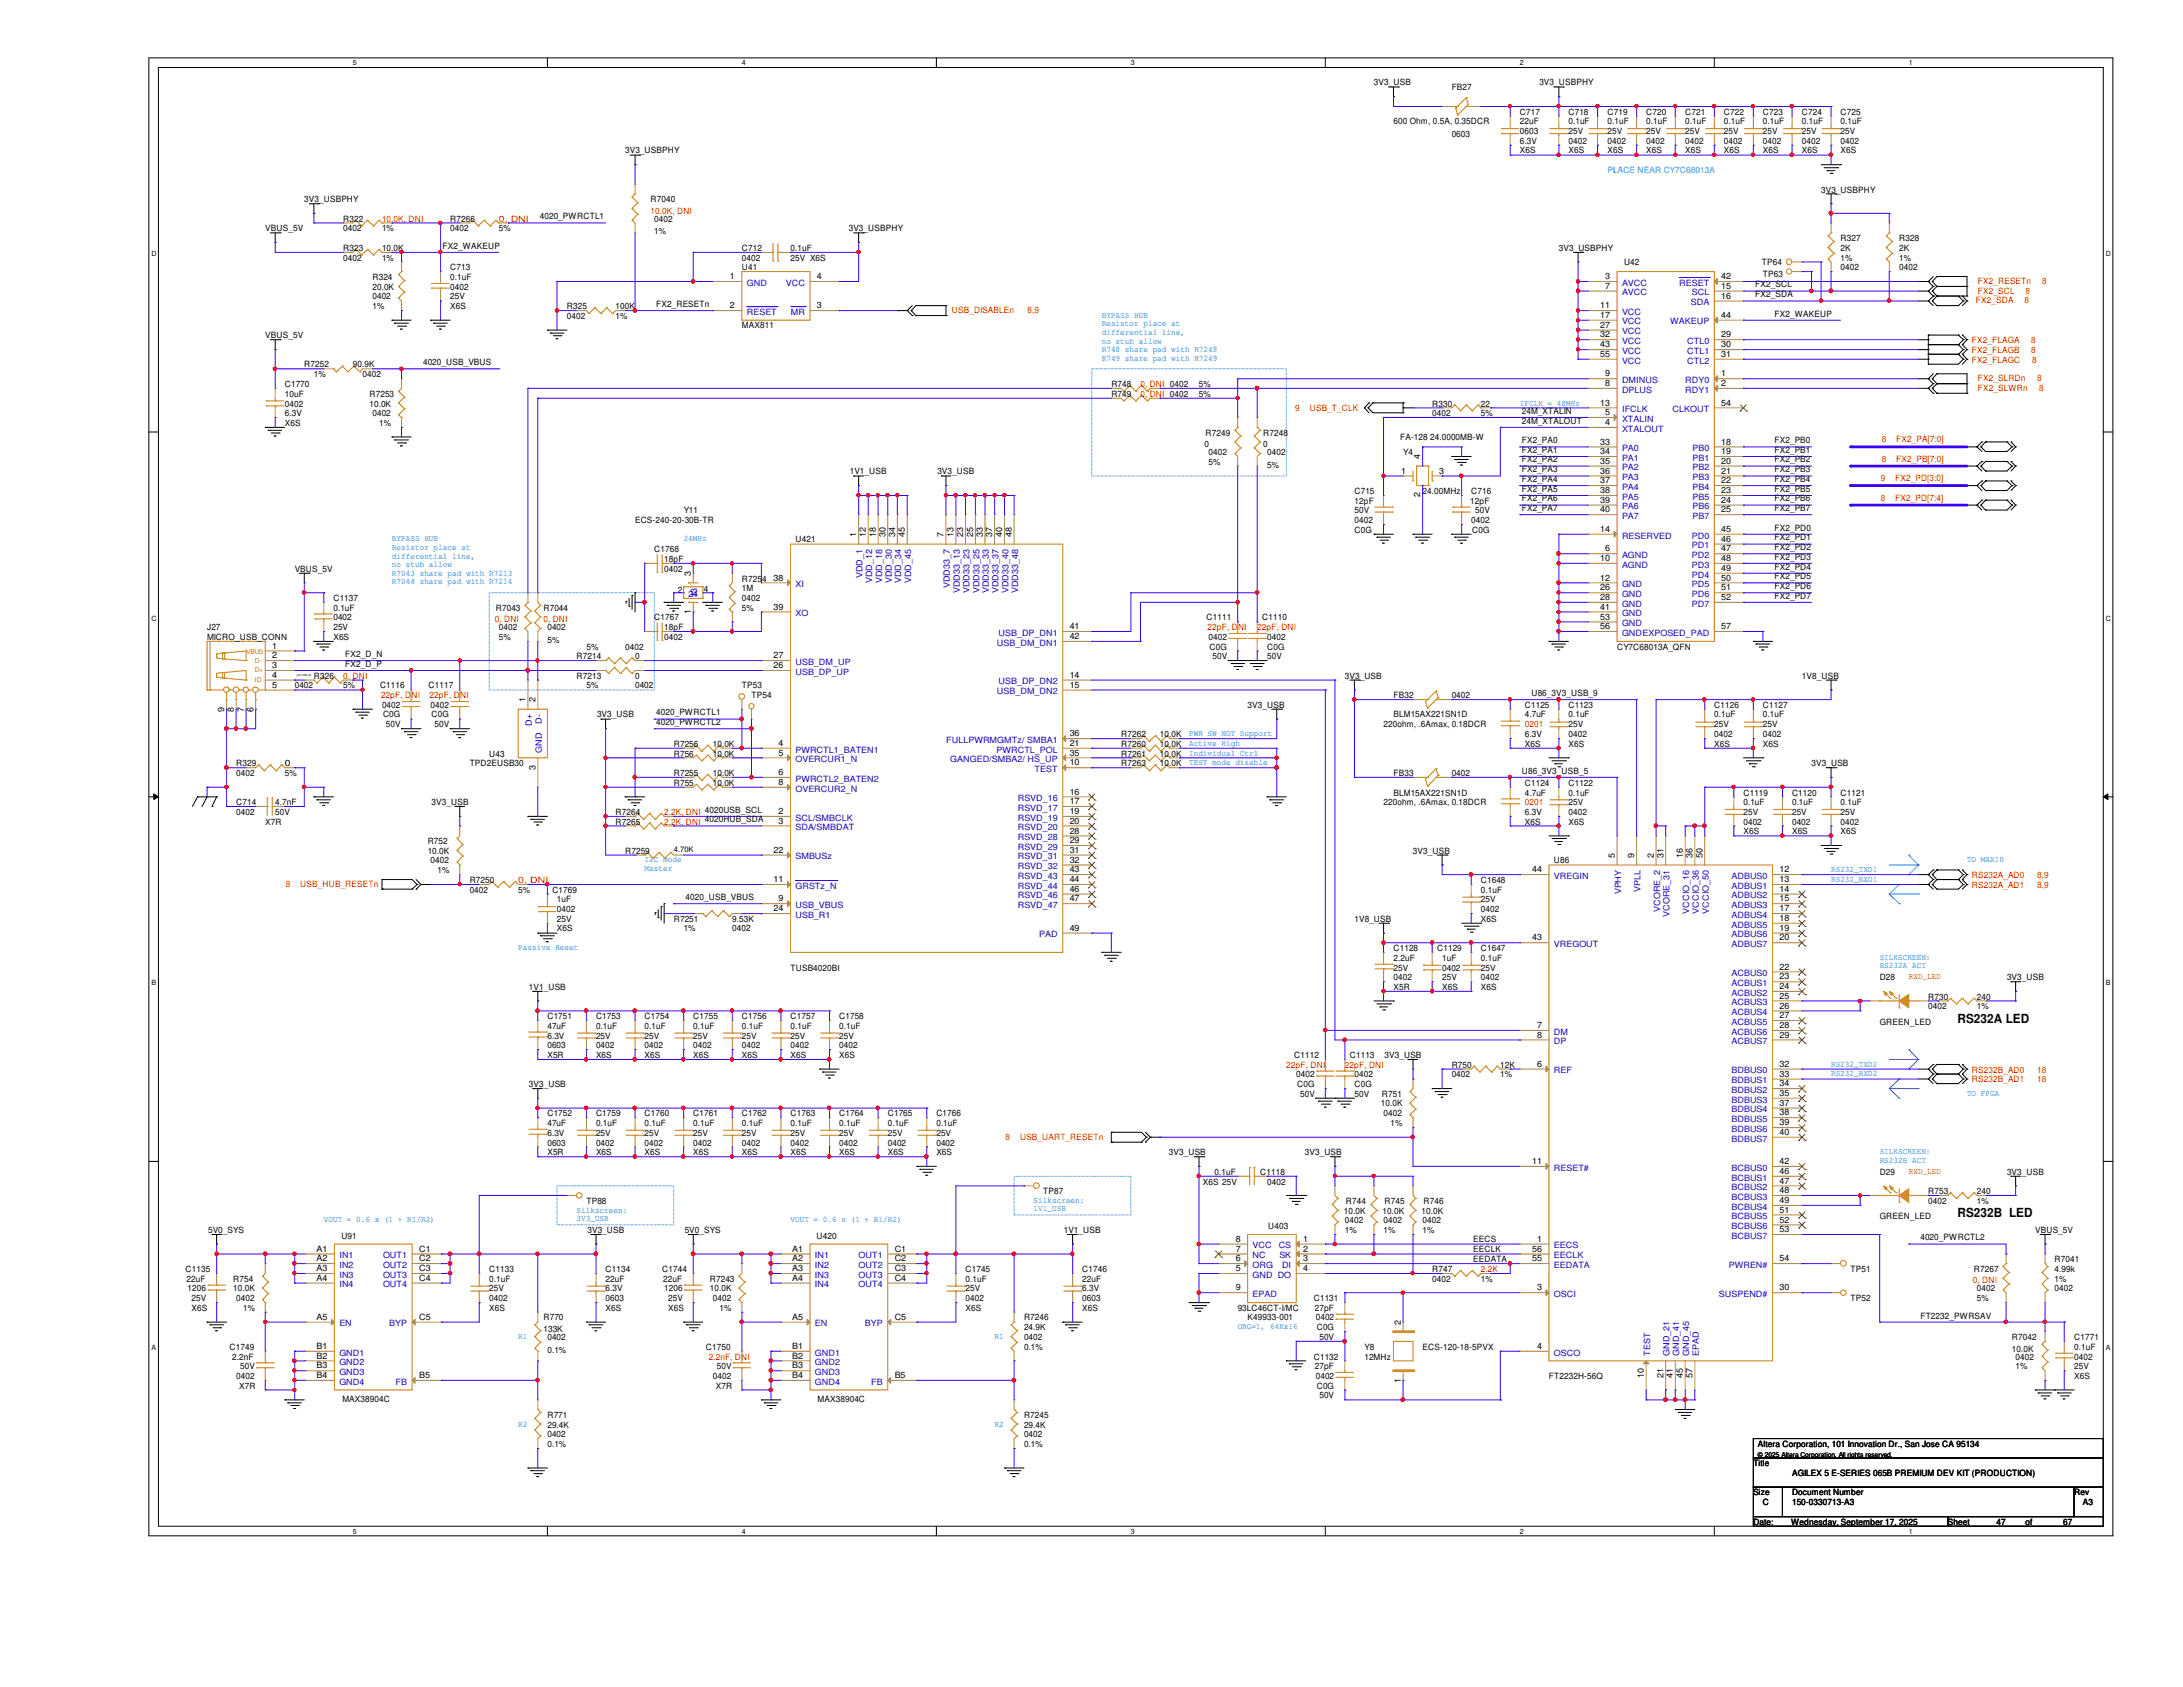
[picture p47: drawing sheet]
<svg xmlns="http://www.w3.org/2000/svg" width="279mm" height="216mm" viewBox="0 0 279 216" stroke-linecap="round" stroke-linejoin="round" font-family="sans-serif">
<defs><g id="words">
<g font-size="1.6">
<text x="250.5" y="130.9">RS232A LED</text>
<text x="250.5" y="155.8">RS232B LED</text>
</g>
<g font-size="1.1">
<text x="175.9" y="10.9">3V3_USB</text>
<text x="185.8" y="11.6">FB27</text>
<text x="197" y="10.9">3V3_USBPHY</text>
<text x="178.4" y="15.9">600 Ohm, 0.5A, 0.35DCR</text>
<text x="185.8" y="17.5">0603</text>
<text x="194.5" y="14.7">C717</text>
<text x="194.5" y="15.9">22uF</text>
<text x="194.5" y="17.1">0603</text>
<text x="200.7" y="14.7">C718</text>
<text x="200.7" y="15.9">0.1uF</text>
<text x="200.7" y="17.1">25V</text>
<text x="205.7" y="14.7">C719</text>
<text x="205.7" y="15.9">0.1uF</text>
<text x="205.7" y="17.1">25V</text>
<text x="210.7" y="14.7">C720</text>
<text x="210.7" y="15.9">0.1uF</text>
<text x="210.7" y="17.1">25V</text>
<text x="215.7" y="14.7">C721</text>
<text x="215.7" y="15.9">0.1uF</text>
<text x="215.7" y="17.1">25V</text>
<text x="220.6" y="14.7">C722</text>
<text x="220.6" y="15.9">0.1uF</text>
<text x="220.6" y="17.1">25V</text>
<text x="225.6" y="14.7">C723</text>
<text x="225.6" y="15.9">0.1uF</text>
<text x="225.6" y="17.1">25V</text>
<text x="230.6" y="14.7">C724</text>
<text x="230.6" y="15.9">0.1uF</text>
<text x="230.6" y="17.1">25V</text>
<text x="235.6" y="14.7">C725</text>
<text x="235.6" y="15.9">0.1uF</text>
<text x="235.6" y="17.1">25V</text>
<text x="80" y="19.6">3V3_USBPHY</text>
<text x="194.5" y="18.4">6.3V</text>
<text x="194.5" y="19.6">X6S</text>
<text x="200.7" y="18.4">0402</text>
<text x="200.7" y="19.6">X6S</text>
<text x="205.7" y="18.4">0402</text>
<text x="205.7" y="19.6">X6S</text>
<text x="210.7" y="18.4">0402</text>
<text x="210.7" y="19.6">X6S</text>
<text x="215.7" y="18.4">0402</text>
<text x="215.7" y="19.6">X6S</text>
<text x="220.6" y="18.4">0402</text>
<text x="220.6" y="19.6">X6S</text>
<text x="225.6" y="18.4">0402</text>
<text x="225.6" y="19.6">X6S</text>
<text x="230.6" y="18.4">0402</text>
<text x="230.6" y="19.6">X6S</text>
<text x="235.6" y="18.4">0402</text>
<text x="235.6" y="19.6">X6S</text>
<text x="34" y="29.6">VBUS_5V</text>
<text x="38.9" y="25.9">3V3_USBPHY</text>
<text x="43.9" y="28.4">R322</text>
<text x="43.9" y="29.6">0402</text>
<text x="48.9" y="29.6">1%</text>
<text x="57.6" y="29.6">0402</text>
<text x="57.6" y="28.4">R7266</text>
<text x="63.8" y="29.6">5%</text>
<text x="69.1" y="28.1">4020_PWRCTL1</text>
<text x="83.3" y="25.9">R7040</text>
<text x="83.7" y="28.4">0402</text>
<text x="83.7" y="30">1%</text>
<text x="108.6" y="29.6">3V3_USBPHY</text>
<text x="233.1" y="24.6">3V3_USBPHY</text>
<text x="43.9" y="32.1">R323</text>
<text x="43.9" y="33.4">0402</text>
<text x="47.7" y="35.8">R324</text>
<text x="48.9" y="32.1">10.0K</text>
<text x="48.9" y="33.4">1%</text>
<text x="56.6" y="31.8">FX2_WAKEUP</text>
<text x="57.6" y="34.6">C713</text>
<text x="57.6" y="35.8">0.1uF</text>
<text x="93.4" y="35.7">1</text>
<text x="95" y="34.6">U41</text>
<text x="95" y="32.1">C712</text>
<text x="95" y="33.4">0402</text>
<text x="101.2" y="33.4">25V X6S</text>
<text x="101.2" y="32.1">0.1uF</text>
<text x="104.6" y="35.7">4</text>
<text x="199.5" y="32.1">3V3_USBPHY</text>
<text x="205.4" y="35.7">3</text>
<text x="207.9" y="34">U42</text>
<text x="220.3" y="35.7">42</text>
<text x="225.5" y="34">TP64</text>
<text x="225.6" y="35.5">TP63</text>
<text x="235.6" y="30.9">R327</text>
<text x="235.6" y="32.1">2K</text>
<text x="235.6" y="34.6">0402</text>
<text x="235.6" y="33.4">1%</text>
<text x="243.1" y="30.9">R328</text>
<text x="243.1" y="32.1">2K</text>
<text x="243.1" y="34.6">0402</text>
<text x="243.1" y="33.4">1%</text>
<text x="47.7" y="37.1">20.0K</text>
<text x="47.7" y="38.3">0402</text>
<text x="47.7" y="39.6">1%</text>
<text x="57.6" y="38.3">25V</text>
<text x="57.6" y="37.1">0402</text>
<text x="57.6" y="39.6">X6S</text>
<text x="72.6" y="39.6">R325</text>
<text x="72.6" y="40.8">0402</text>
<text x="78.8" y="39.6">100K</text>
<text x="78.8" y="40.8">1%</text>
<text x="84" y="39.3">FX2_RESETn</text>
<text x="93.4" y="39.5">2</text>
<text x="104.6" y="39.5">3</text>
<text x="204.8" y="39.5">11</text>
<text x="204.8" y="40.7">17</text>
<text x="204.8" y="42">27</text>
<text x="205.4" y="37">7</text>
<text x="220.3" y="37">15</text>
<text x="220.3" y="38.2">16</text>
<text x="220.3" y="40.7">44</text>
<text x="224.7" y="36.8">FX2_SCL</text>
<text x="224.7" y="38.1">FX2_SDA</text>
<text x="227.1" y="40.5">FX2_WAKEUP</text>
<text x="34" y="43.3">VBUS_5V</text>
<text x="38.9" y="47">R7252</text>
<text x="45.2" y="47">90.9K</text>
<text x="54.1" y="46.7">4020_USB_VBUS</text>
<text x="95" y="42">MAX811</text>
<text x="204.8" y="44.4">43</text>
<text x="204.8" y="45.7">55</text>
<text x="204.8" y="43.2">32</text>
<text x="220.3" y="44.4">30</text>
<text x="220.3" y="43.2">29</text>
<text x="220.3" y="45.7">31</text>
<text x="36.4" y="49.5">C1770</text>
<text x="36.4" y="50.8">10uF</text>
<text x="36.4" y="52">0402</text>
<text x="36.4" y="53.3">6.3V</text>
<text x="40.2" y="48.3">1%</text>
<text x="46.4" y="48.3">0402</text>
<text x="47.3" y="50.8">R7253</text>
<text x="47.3" y="52">10.0K</text>
<text x="47.7" y="53.3">0402</text>
<text x="142.2" y="49.5">R748</text>
<text x="142.2" y="50.8">R749</text>
<text x="153.5" y="49.5">5%</text>
<text x="153.5" y="50.8">5%</text>
<text x="183.3" y="52">R330</text>
<text x="183.3" y="53.3">0402</text>
<text x="189.5" y="52">22</text>
<text x="189.5" y="53.3">5%</text>
<text x="194.8" y="53">24M_XTALIN</text>
<text x="204.8" y="51.9">13</text>
<text x="205.4" y="53.1">5</text>
<text x="205.4" y="48.2">9</text>
<text x="205.4" y="49.4">8</text>
<text x="220.3" y="48.2">1</text>
<text x="220.3" y="49.4">2</text>
<text x="220.3" y="51.9">54</text>
<text x="36.4" y="54.5">X6S</text>
<text x="48.5" y="54.5">1%</text>
<text x="154.2" y="57.2">0</text>
<text x="154.3" y="55.8">R7249</text>
<text x="154.7" y="58.3">0402</text>
<text x="154.7" y="59.5">5%</text>
<text x="161.7" y="55.8">R7248</text>
<text x="161.7" y="57.2">0</text>
<text x="162.2" y="58.3">0402</text>
<text x="162.2" y="59.9">5%</text>
<text x="179.2" y="56.3">FA-128 24.0000MB-W</text>
<text x="179.6" y="58.3">Y4</text>
<text x="181.8" y="58.8" transform="rotate(-90 181.8 58.8)">4</text>
<text x="194.8" y="54.2">24M_XTALOUT</text>
<text x="194.8" y="56.7">FX2_PA0</text>
<text x="194.8" y="58">FX2_PA1</text>
<text x="194.8" y="59.2">FX2_PA2</text>
<text x="204.8" y="58.1">34</text>
<text x="204.8" y="59.4">35</text>
<text x="204.8" y="56.9">33</text>
<text x="205.4" y="54.4">4</text>
<text x="220.3" y="56.9">18</text>
<text x="220.3" y="58.1">19</text>
<text x="220.3" y="59.4">20</text>
<text x="227.1" y="56.7">FX2_PB0</text>
<text x="227.1" y="58">FX2_PB1</text>
<text x="227.1" y="59.2">FX2_PB2</text>
<text x="87.5" y="65.7">Y11</text>
<text x="108.8" y="60.7">1V1_USB</text>
<text x="120" y="60.7">3V3_USB</text>
<text x="173.4" y="63.2">C715</text>
<text x="173.4" y="64.5">12pF</text>
<text x="173.4" y="65.7">50V</text>
<text x="179.3" y="60.6">1</text>
<text x="181.8" y="63.7" transform="rotate(-90 181.8 63.7)">2</text>
<text x="182.1" y="63.2">24.00MHz</text>
<text x="184.2" y="60.6">3</text>
<text x="188.2" y="64.5">12pF</text>
<text x="188.3" y="63.2">C716</text>
<text x="188.8" y="65.7">50V</text>
<text x="194.8" y="60.5">FX2_PA3</text>
<text x="194.8" y="61.7">FX2_PA4</text>
<text x="194.8" y="62.9">FX2_PA5</text>
<text x="194.8" y="64.2">FX2_PA6</text>
<text x="194.8" y="65.4">FX2_PA7</text>
<text x="204.8" y="65.6">40</text>
<text x="204.8" y="61.8">37</text>
<text x="204.8" y="64.3">39</text>
<text x="204.8" y="60.6">36</text>
<text x="204.8" y="63.1">38</text>
<text x="220.3" y="60.6">21</text>
<text x="220.3" y="64.3">24</text>
<text x="220.3" y="63.1">23</text>
<text x="220.3" y="61.8">22</text>
<text x="220.3" y="65.6">25</text>
<text x="227.1" y="60.5">FX2_PB3</text>
<text x="227.1" y="61.7">FX2_PB4</text>
<text x="227.1" y="62.9">FX2_PB5</text>
<text x="227.1" y="64.2">FX2_PB6</text>
<text x="227.1" y="65.4">FX2_PB7</text>
<text x="81.3" y="66.9">ECS-240-20-30B-TR</text>
<text x="83.7" y="70.7">C1768</text>
<text x="85" y="71.9">18pF</text>
<text x="101.8" y="69.4">U421</text>
<text x="109.6" y="68.7" transform="rotate(-90 109.6 68.7)">1</text>
<text x="110.8" y="68.7" transform="rotate(-90 110.8 68.7)">12</text>
<text x="112.1" y="68.7" transform="rotate(-90 112.1 68.7)">18</text>
<text x="113.3" y="68.7" transform="rotate(-90 113.3 68.7)">30</text>
<text x="114.6" y="68.7" transform="rotate(-90 114.6 68.7)">34</text>
<text x="115.8" y="68.7" transform="rotate(-90 115.8 68.7)">45</text>
<text x="120.8" y="68.7" transform="rotate(-90 120.8 68.7)">7</text>
<text x="122" y="68.7" transform="rotate(-90 122 68.7)">13</text>
<text x="123.3" y="68.7" transform="rotate(-90 123.3 68.7)">23</text>
<text x="124.5" y="68.7" transform="rotate(-90 124.5 68.7)">25</text>
<text x="125.8" y="68.7" transform="rotate(-90 125.8 68.7)">33</text>
<text x="127" y="68.7" transform="rotate(-90 127 68.7)">37</text>
<text x="128.3" y="68.7" transform="rotate(-90 128.3 68.7)">40</text>
<text x="129.5" y="68.7" transform="rotate(-90 129.5 68.7)">48</text>
<text x="173.4" y="66.9">0402</text>
<text x="173.4" y="68.2">C0G</text>
<text x="188.3" y="66.9">0402</text>
<text x="188.4" y="68.2">C0G</text>
<text x="204.8" y="71.8">10</text>
<text x="204.8" y="68.1">14</text>
<text x="205.4" y="70.6">6</text>
<text x="220.3" y="71.8">48</text>
<text x="220.3" y="70.6">47</text>
<text x="220.3" y="69.3">46</text>
<text x="220.3" y="68.1">45</text>
<text x="227.1" y="67.9">FX2_PD0</text>
<text x="227.1" y="69.2">FX2_PD1</text>
<text x="227.1" y="70.4">FX2_PD2</text>
<text x="227.1" y="71.6">FX2_PD3</text>
<text x="37.7" y="73.2">VBUS_5V</text>
<text x="42.7" y="76.9">C1137</text>
<text x="85" y="73.2">0402</text>
<text x="86.7" y="75.9">2</text>
<text x="88.4" y="73.7" transform="rotate(-90 88.4 73.7)">3</text>
<text x="90.1" y="75.8">4</text>
<text x="95" y="74.4">R7254</text>
<text x="95" y="75.6">1M</text>
<text x="95" y="76.9">0402</text>
<text x="99" y="74.3">38</text>
<text x="204.8" y="74.3">12</text>
<text x="204.8" y="75.6">26</text>
<text x="204.8" y="76.8">28</text>
<text x="220.3" y="76.8">52</text>
<text x="220.3" y="74.3">50</text>
<text x="220.3" y="73.1">49</text>
<text x="220.3" y="75.6">51</text>
<text x="227.1" y="72.9">FX2_PD4</text>
<text x="227.1" y="74.1">FX2_PD5</text>
<text x="227.1" y="75.4">FX2_PD6</text>
<text x="227.1" y="76.6">FX2_PD7</text>
<text x="26.5" y="80.6">J27</text>
<text x="26.5" y="81.9">MICRO_USB_CONN</text>
<text x="34.8" y="83">1</text>
<text x="42.7" y="78.1">0.1uF</text>
<text x="42.7" y="80.6">25V</text>
<text x="42.7" y="79.4">0402</text>
<text x="42.7" y="81.9">X6S</text>
<text x="63.5" y="78.1">R7043</text>
<text x="63.8" y="80.6">0402</text>
<text x="63.8" y="81.9">5%</text>
<text x="69.6" y="78.1">R7044</text>
<text x="70.1" y="80.6">0402</text>
<text x="70.1" y="82.3">5%</text>
<text x="75.1" y="83.1">5%</text>
<text x="80" y="83.1">0402</text>
<text x="83.7" y="79.4">C1767</text>
<text x="85" y="80.6">18pF</text>
<text x="85" y="81.9">0402</text>
<text x="88.4" y="78.6" transform="rotate(-90 88.4 78.6)">1</text>
<text x="95" y="78.1">5%</text>
<text x="99" y="78">39</text>
<text x="136.9" y="80.5">41</text>
<text x="136.9" y="81.8">42</text>
<text x="154.4" y="79.4">C1111</text>
<text x="154.7" y="81.9">0402</text>
<text x="154.8" y="83.1">C0G</text>
<text x="161.5" y="79.4">C1110</text>
<text x="162.2" y="83.1">C0G</text>
<text x="162.2" y="81.9">0402</text>
<text x="204.8" y="78">41</text>
<text x="204.8" y="79.3">53</text>
<text x="204.8" y="80.5">56</text>
<text x="207" y="83.1">CY7C68013A_QFN</text>
<text x="220.3" y="80.5">57</text>
<text x="34.8" y="84.2">2</text>
<text x="34.8" y="85.5">3</text>
<text x="34.8" y="86.7">4</text>
<text x="34.8" y="88">5</text>
<text x="37.7" y="88.1">0402</text>
<text x="40.2" y="86.9">R326</text>
<text x="43.9" y="88.1">5%</text>
<text x="44.2" y="84.1">FX2_D_N</text>
<text x="44.2" y="85.3">FX2_D_P</text>
<text x="48.6" y="88.1">C1116</text>
<text x="54.9" y="88.1">C1117</text>
<text x="67.3" y="89.9" transform="rotate(-90 67.3 89.9)">1</text>
<text x="68.5" y="89.9" transform="rotate(-90 68.5 89.9)">2</text>
<text x="73.8" y="86.9">R7213</text>
<text x="73.8" y="84.4">R7214</text>
<text x="75.1" y="88.1">5%</text>
<text x="81.3" y="88.1">0402</text>
<text x="81.3" y="86.9">0</text>
<text x="81.3" y="84.4">0</text>
<text x="95" y="88.1">TP53</text>
<text x="96.2" y="89.4">TP54</text>
<text x="99" y="84.2">27</text>
<text x="99" y="85.5">26</text>
<text x="136.9" y="88">15</text>
<text x="136.9" y="86.7">14</text>
<text x="155.2" y="84.4">50V</text>
<text x="162.2" y="84.4">50V</text>
<text x="172.1" y="86.9">3V3_USB</text>
<text x="178.4" y="89.4">FB32</text>
<text x="185.8" y="89.4">0402</text>
<text x="196" y="89.1">U86_3V3_USB_9</text>
<text x="230.6" y="86.9">1V8_USB</text>
<text x="28.7" y="91.1" transform="rotate(-90 28.7 91.1)">9</text>
<text x="29.9" y="91.1" transform="rotate(-90 29.9 91.1)">8</text>
<text x="31.2" y="91.1" transform="rotate(-90 31.2 91.1)">7</text>
<text x="32.4" y="91.1" transform="rotate(-90 32.4 91.1)">6</text>
<text x="48.9" y="90.6">0402</text>
<text x="49" y="91.8">C0G</text>
<text x="49.4" y="93.1">50V</text>
<text x="55.1" y="90.6">0402</text>
<text x="55.2" y="91.8">C0G</text>
<text x="55.6" y="93.1">50V</text>
<text x="76.4" y="91.8">3V3_USB</text>
<text x="84" y="92.8">4020_PWRCTL2</text>
<text x="84" y="91.6">4020_PWRCTL1</text>
<text x="86.2" y="95.6">R7256</text>
<text x="91.2" y="95.6">10.0K</text>
<text x="99.7" y="95.5">4</text>
<text x="136.9" y="95.5">21</text>
<text x="136.9" y="94.2">36</text>
<text x="143.5" y="95.6">R7260</text>
<text x="143.5" y="94.3">R7262</text>
<text x="148.5" y="95.6">10.0K</text>
<text x="148.5" y="94.3">10.0K</text>
<text x="159.7" y="90.6">3V3_USB</text>
<text x="177.1" y="93.1">220ohm, .6Amax, 0.18DCR</text>
<text x="178.4" y="91.8">BLM15AX221SN1D</text>
<text x="195.2" y="90.6">C1125</text>
<text x="195.2" y="91.8">4.7uF</text>
<text x="195.2" y="94.3">6.3V</text>
<text x="195.2" y="95.6">X6S</text>
<text x="200.7" y="90.6">C1123</text>
<text x="200.7" y="91.8">0.1uF</text>
<text x="200.7" y="93.1">25V</text>
<text x="200.7" y="94.3">0402</text>
<text x="200.7" y="95.6">X6S</text>
<text x="219.4" y="90.6">C1126</text>
<text x="219.4" y="91.8">0.1uF</text>
<text x="219.4" y="93.1">25V</text>
<text x="219.4" y="94.3">0402</text>
<text x="219.4" y="95.6">X6S</text>
<text x="225.6" y="90.6">C1127</text>
<text x="225.6" y="91.8">0.1uF</text>
<text x="225.6" y="93.1">25V</text>
<text x="225.6" y="94.3">0402</text>
<text x="225.6" y="95.6">X6S</text>
<text x="30.2" y="98">R329</text>
<text x="30.2" y="99.3">0402</text>
<text x="36.4" y="98">0</text>
<text x="36.4" y="99.3">5%</text>
<text x="60.1" y="98">TPD2EUSB30</text>
<text x="62.6" y="96.8">U43</text>
<text x="68.5" y="98.5" transform="rotate(-90 68.5 98.5)">3</text>
<text x="86.2" y="99.3">R7255</text>
<text x="86.2" y="100.5">R755</text>
<text x="86.2" y="96.8">R756</text>
<text x="91.2" y="99.3">10.0K</text>
<text x="91.2" y="100.5">10.0K</text>
<text x="91.2" y="96.8">10.0K</text>
<text x="99.7" y="100.5">8</text>
<text x="99.7" y="96.7">5</text>
<text x="99.7" y="99.2">6</text>
<text x="136.9" y="98">10</text>
<text x="136.9" y="101.7">16</text>
<text x="136.9" y="96.7">35</text>
<text x="143.5" y="96.8">R7261</text>
<text x="143.5" y="98">R7263</text>
<text x="148.5" y="96.8">10.0K</text>
<text x="148.5" y="98">10.0K</text>
<text x="178.4" y="101.8">BLM15AX221SN1D</text>
<text x="178.4" y="99.3">FB33</text>
<text x="185.8" y="99.3">0402</text>
<text x="194.8" y="99">U86_3V3_USB_5</text>
<text x="195.2" y="100.5">C1124</text>
<text x="195.2" y="101.8">4.7uF</text>
<text x="200.7" y="100.5">C1122</text>
<text x="200.7" y="101.8">0.1uF</text>
<text x="223.1" y="101.8">C1119</text>
<text x="229.4" y="101.8">C1120</text>
<text x="231.9" y="98">3V3_USB</text>
<text x="235.6" y="101.8">C1121</text>
<text x="30.2" y="104.3">0402</text>
<text x="30.2" y="103">C714</text>
<text x="34" y="105.5">X7R</text>
<text x="35.2" y="104.3">50V</text>
<text x="35.2" y="103">4.7nF</text>
<text x="55.2" y="103">3V3_USB</text>
<text x="78.8" y="105.5">R7265</text>
<text x="78.8" y="104.3">R7264</text>
<text x="90.2" y="105.2">4020HUB_SDA</text>
<text x="99.7" y="104.2">2</text>
<text x="99.7" y="105.4">3</text>
<text x="136.9" y="102.9">17</text>
<text x="136.9" y="106.7">28</text>
<text x="136.9" y="107.9">29</text>
<text x="136.9" y="104.2">19</text>
<text x="136.9" y="105.4">20</text>
<text x="177.1" y="103">220ohm, .6Amax, 0.18DCR</text>
<text x="195.2" y="104.3">6.3V</text>
<text x="195.2" y="105.5">X6S</text>
<text x="200.7" y="103">25V</text>
<text x="200.7" y="104.3">0402</text>
<text x="200.7" y="105.5">X6S</text>
<text x="223.1" y="103">0.1uF</text>
<text x="223.1" y="104.3">25V</text>
<text x="223.1" y="105.5">0402</text>
<text x="223.1" y="106.8">X6S</text>
<text x="229.4" y="103">0.1uF</text>
<text x="229.4" y="104.3">25V</text>
<text x="229.4" y="105.5">0402</text>
<text x="229.4" y="106.8">X6S</text>
<text x="235.6" y="103">0.1uF</text>
<text x="235.6" y="104.3">25V</text>
<text x="235.6" y="105.5">0402</text>
<text x="235.6" y="106.8">X6S</text>
<text x="54.7" y="108">R752</text>
<text x="54.7" y="109.3">10.0K</text>
<text x="55.1" y="110.5">0402</text>
<text x="56" y="111.8">1%</text>
<text x="60.1" y="113">R7250</text>
<text x="80" y="109.3">R7259</text>
<text x="99" y="112.9">11</text>
<text x="99" y="109.1">22</text>
<text x="136.9" y="109.1">31</text>
<text x="136.9" y="110.4">32</text>
<text x="136.9" y="111.6">43</text>
<text x="136.9" y="112.9">44</text>
<text x="180.8" y="109.3">3V3_USB</text>
<text x="189.5" y="113">C1648</text>
<text x="196.1" y="111.6">44</text>
<text x="198.9" y="110.5">U86</text>
<text x="206.7" y="109.8" transform="rotate(-90 206.7 109.8)">5</text>
<text x="209.2" y="109.8" transform="rotate(-90 209.2 109.8)">9</text>
<text x="211.7" y="109.8" transform="rotate(-90 211.7 109.8)">2</text>
<text x="212.9" y="109.8" transform="rotate(-90 212.9 109.8)">31</text>
<text x="215.4" y="109.8" transform="rotate(-90 215.4 109.8)">16</text>
<text x="216.6" y="109.8" transform="rotate(-90 216.6 109.8)">36</text>
<text x="217.9" y="109.8" transform="rotate(-90 217.9 109.8)">50</text>
<text x="227.8" y="111.6">12</text>
<text x="227.8" y="112.9">13</text>
<text x="60.1" y="114.3">0402</text>
<text x="66.3" y="114.3">5%</text>
<text x="70.7" y="114.3">C1769</text>
<text x="71.3" y="115.5">1uF</text>
<text x="71.3" y="116.7">0402</text>
<text x="71.3" y="118">25V</text>
<text x="71.3" y="119.2">X6S</text>
<text x="86.2" y="118">R7251</text>
<text x="87.5" y="119.2">1%</text>
<text x="87.8" y="115.2">4020_USB_VBUS</text>
<text x="93.7" y="119.2">0402</text>
<text x="93.7" y="118">9.53K</text>
<text x="99" y="116.6">24</text>
<text x="99.7" y="115.4">9</text>
<text x="136.9" y="114.1">46</text>
<text x="136.9" y="115.4">47</text>
<text x="136.9" y="119.1">49</text>
<text x="173.4" y="118">1V8_USB</text>
<text x="189.5" y="114.3">0.1uF</text>
<text x="189.5" y="115.5">25V</text>
<text x="189.5" y="116.7">0402</text>
<text x="189.5" y="118">X6S</text>
<text x="227.8" y="114.1">14</text>
<text x="227.8" y="115.4">15</text>
<text x="227.8" y="116.6">17</text>
<text x="227.8" y="117.9">18</text>
<text x="227.8" y="119.1">19</text>
<text x="101.2" y="124.2">TUSB4020BI</text>
<text x="178.4" y="121.7">C1128</text>
<text x="178.4" y="122.9">2.2uF</text>
<text x="178.4" y="124.2">25V</text>
<text x="178.4" y="125.4">0402</text>
<text x="183.9" y="121.7">C1129</text>
<text x="184.6" y="122.9">1uF</text>
<text x="184.6" y="124.2">0402</text>
<text x="184.6" y="125.4">25V</text>
<text x="189.5" y="121.7">C1647</text>
<text x="189.5" y="122.9">0.1uF</text>
<text x="189.5" y="124.2">25V</text>
<text x="189.5" y="125.4">0402</text>
<text x="196.1" y="120.4">43</text>
<text x="227.8" y="120.4">20</text>
<text x="227.8" y="124.1">22</text>
<text x="227.8" y="125.3">23</text>
<text x="240.6" y="125.4">D28</text>
<text x="256.9" y="125.4">3V3_USB</text>
<text x="67.7" y="126.7">1V1_USB</text>
<text x="70.1" y="130.4">C1751</text>
<text x="70.1" y="131.7">47uF</text>
<text x="76.3" y="130.4">C1753</text>
<text x="76.3" y="131.7">0.1uF</text>
<text x="82.5" y="130.4">C1754</text>
<text x="82.5" y="131.7">0.1uF</text>
<text x="88.7" y="130.4">C1755</text>
<text x="88.7" y="131.7">0.1uF</text>
<text x="95" y="130.4">C1756</text>
<text x="95" y="131.7">0.1uF</text>
<text x="101.2" y="130.4">C1757</text>
<text x="101.2" y="131.7">0.1uF</text>
<text x="107.4" y="130.4">C1758</text>
<text x="107.4" y="131.7">0.1uF</text>
<text x="178.4" y="126.7">X5R</text>
<text x="184.6" y="126.7">X6S</text>
<text x="189.5" y="126.7">X6S</text>
<text x="196.7" y="131.6">7</text>
<text x="227.8" y="126.6">24</text>
<text x="227.8" y="127.8">25</text>
<text x="227.8" y="129.1">26</text>
<text x="227.8" y="130.3">27</text>
<text x="227.8" y="131.6">28</text>
<text x="240.6" y="131.1">GREEN_LED</text>
<text x="246.8" y="127.9">R730</text>
<text x="246.8" y="129.2">0402</text>
<text x="253" y="129.2">1%</text>
<text x="253" y="127.9">240</text>
<text x="70.1" y="134.2">0603</text>
<text x="70.1" y="132.9">6.3V</text>
<text x="70.1" y="135.4">X5R</text>
<text x="76.3" y="132.9">25V</text>
<text x="76.3" y="134.2">0402</text>
<text x="76.3" y="135.4">X6S</text>
<text x="82.5" y="132.9">25V</text>
<text x="82.5" y="134.2">0402</text>
<text x="82.5" y="135.4">X6S</text>
<text x="88.7" y="132.9">25V</text>
<text x="88.7" y="134.2">0402</text>
<text x="88.7" y="135.4">X6S</text>
<text x="95" y="132.9">25V</text>
<text x="95" y="134.2">0402</text>
<text x="95" y="135.4">X6S</text>
<text x="101.2" y="132.9">25V</text>
<text x="101.2" y="134.2">0402</text>
<text x="101.2" y="135.4">X6S</text>
<text x="107.4" y="132.9">25V</text>
<text x="107.4" y="134.2">0402</text>
<text x="107.4" y="135.4">X6S</text>
<text x="165.7" y="135.4">C1112</text>
<text x="165.9" y="137.9">0402</text>
<text x="172.8" y="135.4">C1113</text>
<text x="173.4" y="137.9">0402</text>
<text x="177.2" y="135.4">3V3_USB</text>
<text x="185.8" y="136.7">R750</text>
<text x="185.8" y="137.9">0402</text>
<text x="192" y="137.9">1%</text>
<text x="192" y="136.7">12K</text>
<text x="196.7" y="136.5">6</text>
<text x="196.7" y="132.8">8</text>
<text x="227.8" y="132.8">29</text>
<text x="227.8" y="136.5">32</text>
<text x="227.8" y="137.8">33</text>
<text x="67.7" y="139.1">3V3_USB</text>
<text x="70.1" y="142.9">C1752</text>
<text x="76.3" y="142.9">C1759</text>
<text x="82.5" y="142.9">C1760</text>
<text x="88.7" y="142.9">C1761</text>
<text x="95" y="142.9">C1762</text>
<text x="101.2" y="142.9">C1763</text>
<text x="107.4" y="142.9">C1764</text>
<text x="113.6" y="142.9">C1765</text>
<text x="119.8" y="142.9">C1766</text>
<text x="166" y="139.1">C0G</text>
<text x="166.4" y="140.4">50V</text>
<text x="173.4" y="139.1">C0G</text>
<text x="173.4" y="140.4">50V</text>
<text x="176.7" y="141.6">10.0K</text>
<text x="176.9" y="140.4">R751</text>
<text x="177.1" y="142.9">0402</text>
<text x="227.8" y="139">34</text>
<text x="227.8" y="140.2">35</text>
<text x="227.8" y="141.5">37</text>
<text x="227.8" y="142.7">38</text>
<text x="70.1" y="144.1">47uF</text>
<text x="70.1" y="146.6">0603</text>
<text x="70.1" y="145.4">6.3V</text>
<text x="70.1" y="147.8">X5R</text>
<text x="76.3" y="144.1">0.1uF</text>
<text x="76.3" y="145.4">25V</text>
<text x="76.3" y="146.6">0402</text>
<text x="76.3" y="147.8">X6S</text>
<text x="82.5" y="144.1">0.1uF</text>
<text x="82.5" y="145.4">25V</text>
<text x="82.5" y="146.6">0402</text>
<text x="82.5" y="147.8">X6S</text>
<text x="88.7" y="144.1">0.1uF</text>
<text x="88.7" y="145.4">25V</text>
<text x="88.7" y="146.6">0402</text>
<text x="88.7" y="147.8">X6S</text>
<text x="95" y="144.1">0.1uF</text>
<text x="95" y="145.4">25V</text>
<text x="95" y="146.6">0402</text>
<text x="95" y="147.8">X6S</text>
<text x="101.2" y="144.1">0.1uF</text>
<text x="101.2" y="145.4">25V</text>
<text x="101.2" y="146.6">0402</text>
<text x="101.2" y="147.8">X6S</text>
<text x="107.4" y="144.1">0.1uF</text>
<text x="107.4" y="145.4">25V</text>
<text x="107.4" y="146.6">0402</text>
<text x="107.4" y="147.8">X6S</text>
<text x="113.6" y="144.1">0.1uF</text>
<text x="113.6" y="145.4">25V</text>
<text x="113.6" y="146.6">0402</text>
<text x="113.6" y="147.8">X6S</text>
<text x="119.8" y="144.1">0.1uF</text>
<text x="119.8" y="145.4">25V</text>
<text x="119.8" y="146.6">0402</text>
<text x="119.8" y="147.8">X6S</text>
<text x="149.6" y="147.8">3V3_USB</text>
<text x="167" y="147.8">3V3_USB</text>
<text x="178" y="144.1">1%</text>
<text x="196.1" y="149">11</text>
<text x="227.8" y="144">39</text>
<text x="227.8" y="145.2">40</text>
<text x="227.8" y="149">42</text>
<text x="75.1" y="154.1">TP88</text>
<text x="133.5" y="152.8">TP87</text>
<text x="154" y="151.6">X6S 25V</text>
<text x="155.4" y="150.3">0.1uF</text>
<text x="161.3" y="150.3">C1118</text>
<text x="162.2" y="151.6">0402</text>
<text x="172" y="155.3">10.0K</text>
<text x="172.3" y="154.1">R744</text>
<text x="177" y="155.3">10.0K</text>
<text x="177.2" y="154.1">R745</text>
<text x="181.9" y="155.3">10.0K</text>
<text x="182.2" y="154.1">R746</text>
<text x="227.8" y="150.2">46</text>
<text x="227.8" y="151.5">47</text>
<text x="227.8" y="152.7">48</text>
<text x="227.8" y="154">49</text>
<text x="227.8" y="155.2">51</text>
<text x="240.6" y="150.3">D29</text>
<text x="246.8" y="152.8">R753</text>
<text x="246.8" y="154.1">0402</text>
<text x="253" y="154.1">1%</text>
<text x="253" y="152.8">240</text>
<text x="256.9" y="150.3">3V3_USB</text>
<text x="26.6" y="157.8">5V0_SYS</text>
<text x="40.5" y="160.2">A1</text>
<text x="40.5" y="161.4">A2</text>
<text x="43.7" y="158.5">U91</text>
<text x="53.6" y="160.2">C1</text>
<text x="53.6" y="161.4">C2</text>
<text x="75.2" y="157.8">3V3_USB</text>
<text x="87.6" y="157.8">5V0_SYS</text>
<text x="101.4" y="160.2">A1</text>
<text x="101.4" y="161.4">A2</text>
<text x="104.5" y="158.5">U420</text>
<text x="114.5" y="160.2">C1</text>
<text x="114.5" y="161.4">C2</text>
<text x="136.1" y="157.8">1V1_USB</text>
<text x="158.2" y="160.2">7</text>
<text x="158.2" y="161.4">6</text>
<text x="158.2" y="158.9">8</text>
<text x="162.3" y="157.3">U403</text>
<text x="166.8" y="158.9">1</text>
<text x="166.8" y="161.4">3</text>
<text x="166.8" y="160.2">2</text>
<text x="172.1" y="156.5">0402</text>
<text x="172.1" y="157.8">1%</text>
<text x="177.1" y="156.5">0402</text>
<text x="177.1" y="157.8">1%</text>
<text x="182.1" y="156.5">0402</text>
<text x="182.1" y="157.8">1%</text>
<text x="188.6" y="161.5">EEDATA</text>
<text x="188.6" y="159">EECS</text>
<text x="188.6" y="160.2">EECLK</text>
<text x="196.1" y="160.2">56</text>
<text x="196.1" y="161.4">55</text>
<text x="196.7" y="158.9">1</text>
<text x="227.8" y="161.4">54</text>
<text x="227.8" y="156.5">52</text>
<text x="227.8" y="157.7">53</text>
<text x="240.6" y="156">GREEN_LED</text>
<text x="245.8" y="158.7">4020_PWRCTL2</text>
<text x="260.5" y="157.8">VBUS_5V</text>
<text x="263" y="161.5">R7041</text>
<text x="23.7" y="162.8">C1135</text>
<text x="23.9" y="164">22uF</text>
<text x="24" y="165.3">1206</text>
<text x="24.5" y="166.5">25V</text>
<text x="24.5" y="167.8">X6S</text>
<text x="29.8" y="164">R754</text>
<text x="29.8" y="165.3">10.0K</text>
<text x="30.2" y="166.5">0402</text>
<text x="31.1" y="167.8">1%</text>
<text x="40.5" y="162.7">A3</text>
<text x="40.5" y="163.9">A4</text>
<text x="53.6" y="162.7">C3</text>
<text x="53.6" y="163.9">C4</text>
<text x="62.6" y="162.8">C1133</text>
<text x="62.6" y="164">0.1uF</text>
<text x="62.6" y="165.3">25V</text>
<text x="62.6" y="166.5">0402</text>
<text x="62.6" y="167.8">X6S</text>
<text x="77.5" y="162.8">C1134</text>
<text x="77.5" y="164">22uF</text>
<text x="77.5" y="165.3">6.3V</text>
<text x="77.5" y="166.5">0603</text>
<text x="77.5" y="167.8">X6S</text>
<text x="84.8" y="162.8">C1744</text>
<text x="84.9" y="164">22uF</text>
<text x="85" y="165.3">1206</text>
<text x="85.5" y="166.5">25V</text>
<text x="85.5" y="167.8">X6S</text>
<text x="90.8" y="164">R7243</text>
<text x="90.8" y="165.3">10.0K</text>
<text x="91.2" y="166.5">0402</text>
<text x="92.1" y="167.8">1%</text>
<text x="101.4" y="162.7">A3</text>
<text x="101.4" y="163.9">A4</text>
<text x="114.5" y="162.7">C3</text>
<text x="114.5" y="163.9">C4</text>
<text x="123.6" y="162.8">C1745</text>
<text x="123.6" y="164">0.1uF</text>
<text x="123.6" y="165.3">25V</text>
<text x="123.6" y="166.5">0402</text>
<text x="123.6" y="167.8">X6S</text>
<text x="138.5" y="162.8">C1746</text>
<text x="138.5" y="164">22uF</text>
<text x="138.5" y="165.3">6.3V</text>
<text x="138.5" y="166.5">0603</text>
<text x="138.5" y="167.8">X6S</text>
<text x="158.2" y="162.7">5</text>
<text x="158.2" y="165.1">9</text>
<text x="158.4" y="167.8">93LC46CT-I/MC</text>
<text x="166.8" y="162.7">4</text>
<text x="168.1" y="166.5">C1131</text>
<text x="168.3" y="167.8">27pF</text>
<text x="183.3" y="162.8">R747</text>
<text x="183.3" y="164">0402</text>
<text x="189.5" y="164">1%</text>
<text x="196.7" y="165.1">3</text>
<text x="227.8" y="165.1">30</text>
<text x="236.9" y="162.8">TP51</text>
<text x="236.9" y="166.5">TP52</text>
<text x="252.6" y="162.8">R7267</text>
<text x="253" y="165.3">0402</text>
<text x="253" y="166.5">5%</text>
<text x="263" y="162.8">4.99k</text>
<text x="263" y="164">1%</text>
<text x="263" y="165.3">0402</text>
<text x="29.4" y="172.7">C1749</text>
<text x="29.7" y="174">2.2nF</text>
<text x="40.5" y="168.9">A5</text>
<text x="40.5" y="172.6">B1</text>
<text x="40.5" y="173.9">B2</text>
<text x="53.6" y="168.9">C5</text>
<text x="69.6" y="169">R770</text>
<text x="69.6" y="170.5">133K</text>
<text x="70.1" y="171.5">0402</text>
<text x="70.1" y="173.1">0.1%</text>
<text x="90.3" y="172.7">C1750</text>
<text x="101.4" y="168.9">A5</text>
<text x="101.4" y="172.6">B1</text>
<text x="101.4" y="173.9">B2</text>
<text x="114.5" y="168.9">C5</text>
<text x="131.1" y="169">R7246</text>
<text x="131.1" y="170.3">24.9K</text>
<text x="131.1" y="171.5">0402</text>
<text x="131.1" y="172.7">0.1%</text>
<text x="159.7" y="169">K49933-001</text>
<text x="168.1" y="174">C1132</text>
<text x="168.4" y="169">0402</text>
<text x="168.5" y="170.3">C0G</text>
<text x="168.9" y="171.5">50V</text>
<text x="174.6" y="172.7">Y8</text>
<text x="174.6" y="174">12MHz</text>
<text x="179.3" y="169.5" transform="rotate(-90 179.3 169.5)">2</text>
<text x="182.1" y="172.7">ECS-120-18-5PVX</text>
<text x="196.7" y="172.6">4</text>
<text x="245.8" y="168.7">FT2232_PWRSAV</text>
<text x="257.5" y="171.5">R7042</text>
<text x="257.5" y="173">10.0K</text>
<text x="258" y="174">0402</text>
<text x="265.5" y="171.5">C1771</text>
<text x="265.5" y="172.7">0.1uF</text>
<text x="265.5" y="174">0402</text>
<text x="30.2" y="176.5">0402</text>
<text x="30.6" y="177.7">X7R</text>
<text x="30.7" y="175.2">50V</text>
<text x="40.5" y="175.1">B3</text>
<text x="40.5" y="176.4">B4</text>
<text x="43.8" y="179.5">MAX38904C</text>
<text x="53.6" y="176.4">B5</text>
<text x="91.2" y="176.5">0402</text>
<text x="91.6" y="177.7">X7R</text>
<text x="91.7" y="175.2">50V</text>
<text x="101.4" y="175.1">B3</text>
<text x="101.4" y="176.4">B4</text>
<text x="104.6" y="179.5">MAX38904C</text>
<text x="114.5" y="176.4">B5</text>
<text x="168.3" y="175.2">27pF</text>
<text x="168.4" y="176.5">0402</text>
<text x="168.5" y="177.7">C0G</text>
<text x="168.9" y="178.9">50V</text>
<text x="179.3" y="177" transform="rotate(-90 179.3 177)">1</text>
<text x="198.2" y="176.5">FT2232H-56Q</text>
<text x="210.4" y="176.3" transform="rotate(-90 210.4 176.3)">10</text>
<text x="212.9" y="176.3" transform="rotate(-90 212.9 176.3)">21</text>
<text x="214.1" y="176.3" transform="rotate(-90 214.1 176.3)">41</text>
<text x="215.4" y="176.3" transform="rotate(-90 215.4 176.3)">45</text>
<text x="216.6" y="176.3" transform="rotate(-90 216.6 176.3)">57</text>
<text x="258" y="175.2">1%</text>
<text x="265.5" y="175.2">25V</text>
<text x="265.5" y="176.5">X6S</text>
<text x="70.1" y="181.4">R771</text>
<text x="70.1" y="182.7">29.4K</text>
<text x="70.1" y="183.9">0402</text>
<text x="70.1" y="185.2">0.1%</text>
<text x="131.1" y="181.4">R7245</text>
<text x="131.1" y="182.7">29.4K</text>
<text x="131.1" y="183.9">0402</text>
<text x="131.1" y="185.2">0.1%</text>
<text x="225" y="185.2">Altera Corporation, 101 Innovation Dr., San Jose CA 95134</text>
<text x="224.4" y="187.7">Title</text>
<text x="224.4" y="191.4">Size</text>
<text x="229.4" y="188.9">AGILEX 5 E-SERIES 065B PREMIUM DEV KIT (PRODUCTION)</text>
<text x="229.4" y="191.4">Document Number</text>
<text x="265.5" y="191.4">Rev</text>
<text x="224.4" y="195.2">Date:</text>
<text x="225.6" y="192.7">C</text>
<text x="229.2" y="195.2">Wednesday, September 17, 2025</text>
<text x="229.4" y="192.7">150-0330713-A3</text>
<text x="249.3" y="195.2">Sheet</text>
<text x="255.5" y="195.2">47</text>
<text x="259.2" y="195.2">of</text>
<text x="264.1" y="195.2">67</text>
<text x="266.6" y="192.7">A3</text>
</g>
<g font-size="1.1" fill="#007fff">
<text x="205.7" y="22.1">PLACE NEAR CY7C68013A</text>
<text x="194.5" y="51.9">IFCLK = 48MHz</text>
<text x="234.4" y="111.6">RS232_TXD1</text>
<text x="234.4" y="112.9">RS232_RXD1</text>
<text x="251.8" y="110.4">TO MAX10</text>
<text x="240.6" y="122.8">SILKSCREEN:</text>
<text x="240.6" y="123.9">RS232A ACT</text>
<text x="234.4" y="137.8">RS232_RXD2</text>
<text x="234.4" y="136.5">RS232_TXD2</text>
<text x="251.8" y="140.3">TO FPGA</text>
<text x="240.6" y="147.7">SILKSCREEN:</text>
<text x="240.6" y="148.8">RS232B ACT</text>
<text x="73.8" y="155.2">Silkscreen:</text>
<text x="132.3" y="153.9">Silkscreen:</text>
<text x="132.3" y="155">1V1_USB</text>
<text x="41.4" y="156.4">VOUT = 0.6 x (1 + R1/R2)</text>
<text x="73.8" y="156.3">3V3_USB</text>
<text x="101.2" y="156.4">VOUT = 0.6 x (1 + R1/R2)</text>
<text x="66.3" y="171.4">R1</text>
<text x="127.3" y="171.4">R1</text>
<text x="158.4" y="170.1">ORG=1, 64Kx16</text>
<text x="66.3" y="182.6">R2</text>
<text x="127.3" y="182.6">R2</text>
</g>
<g font-size="1.1" fill="#f00">
<text x="48.9" y="28.4">10.0K, DNI</text>
<text x="63.8" y="28.4">0, DNI</text>
<text x="83.3" y="27.3">10.0K, DNI</text>
<text x="121.8" y="40">USB_DISABLEn</text>
<text x="131.5" y="40">8,9</text>
<text x="252.9" y="38.8">FX2_SDA</text>
<text x="253.2" y="36.3">FX2_RESETn</text>
<text x="253.2" y="37.6">FX2_SCL</text>
<text x="259.1" y="38.8">8</text>
<text x="259.2" y="37.6">8</text>
<text x="261.4" y="36.3">8</text>
<text x="252.4" y="43.9">FX2_FLAGA</text>
<text x="252.4" y="45.2">FX2_FLAGB</text>
<text x="252.4" y="46.4">FX2_FLAGC</text>
<text x="260" y="43.9">8</text>
<text x="260" y="45.2">8</text>
<text x="260.1" y="46.4">8</text>
<text x="146" y="49.5">0, DNI 0402</text>
<text x="146" y="50.8">0, DNI 0402</text>
<text x="165.8" y="52.6">9</text>
<text x="167.6" y="52.6">USB_T_CLK</text>
<text x="253.2" y="48.8">FX2_SLRDn</text>
<text x="253.2" y="50">FX2_SLWRn</text>
<text x="260.7" y="48.8">8</text>
<text x="261" y="50">8</text>
<text x="240.8" y="56.6">8</text>
<text x="240.8" y="59.1">8</text>
<text x="242.7" y="56.6">FX2_PA[7:0]</text>
<text x="242.7" y="59.1">FX2_PB[7:0]</text>
<text x="240.7" y="61.6">9</text>
<text x="240.7" y="64.1">8</text>
<text x="242.6" y="61.6">FX2_PD[3:0]</text>
<text x="242.6" y="64.1">FX2_PD[7:4]</text>
<text x="63.3" y="79.6">0, DNI</text>
<text x="69.6" y="79.6">0, DNI</text>
<text x="154.6" y="80.6">22pF, DNI</text>
<text x="160.9" y="80.6">22pF, DNI</text>
<text x="43.9" y="86.9">0, DNI</text>
<text x="48.8" y="89.4">22pF, DNI</text>
<text x="55" y="89.4">22pF, DNI</text>
<text x="195.2" y="93.1">0201</text>
<text x="85" y="105.5">2.2K, DNI</text>
<text x="85" y="104.3">2.2K, DNI 4020USB_SCL</text>
<text x="195.2" y="103">0201</text>
<text x="36.6" y="113.5">8</text>
<text x="38.4" y="113.5">USB_HUB_RESETn</text>
<text x="66.3" y="113">0, DNI</text>
<text x="252.4" y="112.4">RS232A_AD0</text>
<text x="252.4" y="113.6">RS232A_AD1</text>
<text x="260.7" y="112.4">8,9</text>
<text x="260.7" y="113.6">8,9</text>
<text x="244.3" y="125.3">RXD_LED</text>
<text x="164.6" y="136.7">22pF, DNI</text>
<text x="172.1" y="136.7">22pF, DNI</text>
<text x="252.4" y="137.3">RS232B_AD0</text>
<text x="260.7" y="137.3">18</text>
<text x="252.4" y="138.5">RS232B_AD1</text>
<text x="260.7" y="138.5">18</text>
<text x="128.7" y="145.8">8</text>
<text x="130.6" y="145.8">USB_UART_RESETn</text>
<text x="244.3" y="150.2">RXD_LED</text>
<text x="189.5" y="162.8">2.2K</text>
<text x="252.5" y="164.3">0, DNI</text>
<text x="90.7" y="174">2.2nF, DNI</text>
</g>
<g font-size="1.1" fill="#00c">
<text x="95.6" y="36.6">GND</text>
<text x="95.6" y="40.3">RESET</text>
<text x="100.6" y="36.6">VCC</text>
<text x="101.2" y="40.3">MR</text>
<text x="207.6" y="36.6">AVCC</text>
<text x="207.6" y="40.3">VCC</text>
<text x="207.6" y="37.8">AVCC</text>
<text x="207.6" y="41.5">VCC</text>
<text x="213.8" y="41.5">WAKEUP</text>
<text x="214.9" y="36.6">RESET</text>
<text x="216.4" y="39.1">SDA</text>
<text x="216.5" y="37.8">SCL</text>
<text x="207.6" y="42.8">VCC</text>
<text x="207.6" y="45.3">VCC</text>
<text x="207.6" y="46.5">VCC</text>
<text x="207.6" y="44">VCC</text>
<text x="215.9" y="45.3">CTL1</text>
<text x="215.9" y="44">CTL0</text>
<text x="215.9" y="46.5">CTL2</text>
<text x="207.6" y="54">XTALIN</text>
<text x="207.6" y="49">DMINUS</text>
<text x="207.6" y="50.2">DPLUS</text>
<text x="207.6" y="52.7">IFCLK</text>
<text x="214.1" y="52.7">CLKOUT</text>
<text x="215.7" y="49">RDY0</text>
<text x="215.7" y="50.2">RDY1</text>
<text x="207.6" y="55.2">XTALOUT</text>
<text x="207.6" y="59">PA1</text>
<text x="207.6" y="57.7">PA0</text>
<text x="216.6" y="57.7">PB0</text>
<text x="216.6" y="59">PB1</text>
<text x="207.6" y="62.7">PA4</text>
<text x="207.6" y="65.2">PA6</text>
<text x="207.6" y="61.5">PA3</text>
<text x="207.6" y="64">PA5</text>
<text x="207.6" y="60.2">PA2</text>
<text x="216.6" y="61.5">PB3</text>
<text x="216.6" y="60.2">PB2</text>
<text x="216.6" y="65.2">PB6</text>
<text x="216.6" y="64">PB5</text>
<text x="216.6" y="62.7">PB4</text>
<text x="207.6" y="71.4">AGND</text>
<text x="207.6" y="68.9">RESERVED</text>
<text x="207.6" y="66.4">PA7</text>
<text x="216.5" y="71.4">PD2</text>
<text x="216.5" y="70.2">PD1</text>
<text x="216.5" y="68.9">PD0</text>
<text x="216.6" y="66.4">PB7</text>
<text x="88.1" y="76.4">24</text>
<text x="89.2" y="76.5" transform="rotate(-90 89.2 76.5)">13</text>
<text x="101.8" y="75.1">XI</text>
<text x="110.4" y="74" transform="rotate(-90 110.4 74)">VDD_1</text>
<text x="111.6" y="74.6" transform="rotate(-90 111.6 74.6)">VDD_12</text>
<text x="112.9" y="74.6" transform="rotate(-90 112.9 74.6)">VDD_18</text>
<text x="114.1" y="74.6" transform="rotate(-90 114.1 74.6)">VDD_30</text>
<text x="115.4" y="74.6" transform="rotate(-90 115.4 74.6)">VDD_34</text>
<text x="116.6" y="74.6" transform="rotate(-90 116.6 74.6)">VDD_45</text>
<text x="121.6" y="75.3" transform="rotate(-90 121.6 75.3)">VDD33_7</text>
<text x="122.9" y="75.9" transform="rotate(-90 122.9 75.9)">VDD33_13</text>
<text x="124.1" y="75.9" transform="rotate(-90 124.1 75.9)">VDD33_23</text>
<text x="125.3" y="75.9" transform="rotate(-90 125.3 75.9)">VDD33_25</text>
<text x="126.6" y="75.9" transform="rotate(-90 126.6 75.9)">VDD33_33</text>
<text x="127.8" y="75.9" transform="rotate(-90 127.8 75.9)">VDD33_37</text>
<text x="129.1" y="75.9" transform="rotate(-90 129.1 75.9)">VDD33_40</text>
<text x="130.3" y="75.9" transform="rotate(-90 130.3 75.9)">VDD33_48</text>
<text x="207.6" y="75.1">GND</text>
<text x="207.6" y="72.6">AGND</text>
<text x="207.6" y="76.4">GND</text>
<text x="207.6" y="77.6">GND</text>
<text x="216.5" y="77.6">PD7</text>
<text x="216.5" y="75.1">PD5</text>
<text x="216.5" y="73.9">PD4</text>
<text x="216.5" y="76.4">PD6</text>
<text x="216.5" y="72.6">PD3</text>
<text x="101.8" y="78.9">XO</text>
<text x="127.6" y="82.6">USB_DM_DN1</text>
<text x="127.8" y="81.4">USB_DP_DN1</text>
<text x="207.6" y="78.9">GND</text>
<text x="207.6" y="80.1">GND</text>
<text x="207.6" y="81.4">GNDEXPOSED_PAD</text>
<text x="101.8" y="85.1">USB_DM_UP</text>
<text x="101.8" y="86.4">USB_DP_UP</text>
<text x="127.6" y="88.9">USB_DM_DN2</text>
<text x="127.8" y="87.6">USB_DP_DN2</text>
<text x="68.1" y="92.9" transform="rotate(-90 68.1 92.9)">D+</text>
<text x="69.3" y="92.6" transform="rotate(-90 69.3 92.6)">D-</text>
<text x="121.1" y="95.1">FULLPWRMGMTz/ SMBA1</text>
<text x="69.3" y="96.4" transform="rotate(-90 69.3 96.4)">GND</text>
<text x="101.8" y="101.3">OVERCUR2_N</text>
<text x="101.8" y="96.3">PWRCTL1_BATEN1</text>
<text x="101.8" y="97.5">OVERCUR1_N</text>
<text x="101.8" y="100">PWRCTL2_BATEN2</text>
<text x="121.6" y="97.5">GANGED/SMBA2/ HS_UP</text>
<text x="127.6" y="96.3">PWRCTL_POL</text>
<text x="132.4" y="98.8">TEST</text>
<text x="101.8" y="105">SCL/SMBCLK</text>
<text x="101.8" y="106.3">SDA/SMBDAT</text>
<text x="130.3" y="103.8">RSVD_17</text>
<text x="130.3" y="107.5">RSVD_28</text>
<text x="130.3" y="105">RSVD_19</text>
<text x="130.3" y="102.5">RSVD_16</text>
<text x="130.3" y="106.3">RSVD_20</text>
<text x="101.8" y="113.7">GRSTz_N</text>
<text x="101.8" y="110">SMBUSz</text>
<text x="130.3" y="108.8">RSVD_29</text>
<text x="130.3" y="110">RSVD_31</text>
<text x="130.3" y="111.3">RSVD_32</text>
<text x="130.3" y="112.5">RSVD_43</text>
<text x="130.3" y="113.7">RSVD_44</text>
<text x="198.9" y="112.5">VREGIN</text>
<text x="221.6" y="112.5">ADBUS0</text>
<text x="221.6" y="113.7">ADBUS1</text>
<text x="101.8" y="117.5">USB_R1</text>
<text x="101.8" y="116.2">USB_VBUS</text>
<text x="130.3" y="115">RSVD_46</text>
<text x="130.3" y="116.2">RSVD_47</text>
<text x="133" y="120">PAD</text>
<text x="207.5" y="114.5" transform="rotate(-90 207.5 114.5)">VPHY</text>
<text x="210" y="114.1" transform="rotate(-90 210 114.1)">VPLL</text>
<text x="212.5" y="116.7" transform="rotate(-90 212.5 116.7)">VCORE_2</text>
<text x="213.7" y="117.3" transform="rotate(-90 213.7 117.3)">VCORE_31</text>
<text x="216.2" y="116.9" transform="rotate(-90 216.2 116.9)">VCCIO_16</text>
<text x="217.4" y="116.9" transform="rotate(-90 217.4 116.9)">VCCIO_36</text>
<text x="218.7" y="116.9" transform="rotate(-90 218.7 116.9)">VCCIO_50</text>
<text x="221.6" y="115">ADBUS2</text>
<text x="221.6" y="116.2">ADBUS3</text>
<text x="221.6" y="117.5">ADBUS4</text>
<text x="221.6" y="118.7">ADBUS5</text>
<text x="221.6" y="120">ADBUS6</text>
<text x="198.9" y="121.2">VREGOUT</text>
<text x="221.6" y="121.2">ADBUS7</text>
<text x="221.6" y="124.9">ACBUS0</text>
<text x="221.6" y="126.2">ACBUS1</text>
<text x="221.6" y="127.4">ACBUS2</text>
<text x="221.6" y="128.7">ACBUS3</text>
<text x="221.6" y="129.9">ACBUS4</text>
<text x="221.6" y="131.1">ACBUS5</text>
<text x="198.9" y="137.4">REF</text>
<text x="198.9" y="132.4">DM</text>
<text x="198.9" y="133.6">DP</text>
<text x="221.6" y="132.4">ACBUS6</text>
<text x="221.6" y="133.6">ACBUS7</text>
<text x="221.6" y="137.4">BDBUS0</text>
<text x="221.6" y="138.6">BDBUS1</text>
<text x="221.6" y="139.9">BDBUS2</text>
<text x="221.6" y="141.1">BDBUS3</text>
<text x="221.6" y="142.4">BDBUS4</text>
<text x="221.6" y="143.6">BDBUS5</text>
<text x="198.9" y="149.8">RESET#</text>
<text x="221.6" y="144.9">BDBUS6</text>
<text x="221.6" y="146.1">BDBUS7</text>
<text x="221.6" y="149.8">BCBUS0</text>
<text x="221.6" y="151.1">BCBUS1</text>
<text x="221.6" y="152.3">BCBUS2</text>
<text x="221.6" y="153.5">BCBUS3</text>
<text x="221.6" y="154.8">BCBUS4</text>
<text x="43.4" y="161">IN1</text>
<text x="49" y="161">OUT1</text>
<text x="104.3" y="161">IN1</text>
<text x="109.9" y="161">OUT1</text>
<text x="160.3" y="161">NC</text>
<text x="160.3" y="159.8">VCC</text>
<text x="163.7" y="159.8">CS</text>
<text x="163.7" y="161">SK</text>
<text x="198.9" y="159.8">EECS</text>
<text x="198.9" y="161">EECLK</text>
<text x="221.6" y="156">BCBUS5</text>
<text x="221.6" y="157.3">BCBUS6</text>
<text x="221.6" y="158.5">BCBUS7</text>
<text x="43.4" y="162.3">IN2</text>
<text x="43.4" y="163.5">IN3</text>
<text x="43.4" y="164.8">IN4</text>
<text x="49" y="162.3">OUT2</text>
<text x="49" y="163.5">OUT3</text>
<text x="49" y="164.8">OUT4</text>
<text x="104.3" y="162.3">IN2</text>
<text x="104.3" y="163.5">IN3</text>
<text x="104.3" y="164.8">IN4</text>
<text x="109.9" y="162.3">OUT2</text>
<text x="109.9" y="163.5">OUT3</text>
<text x="109.9" y="164.8">OUT4</text>
<text x="160.3" y="163.5">GND DO</text>
<text x="160.3" y="162.3">ORG</text>
<text x="160.3" y="166">EPAD</text>
<text x="164.1" y="162.3">DI</text>
<text x="198.9" y="162.3">EEDATA</text>
<text x="198.9" y="166">OSCI</text>
<text x="220" y="166">SUSPEND#</text>
<text x="221.3" y="162.3">PWREN#</text>
<text x="43.4" y="169.8">EN</text>
<text x="43.4" y="173.5">GND1</text>
<text x="49.8" y="169.8">BYP</text>
<text x="104.3" y="169.8">EN</text>
<text x="104.3" y="173.5">GND1</text>
<text x="110.7" y="169.8">BYP</text>
<text x="198.9" y="173.5">OSCO</text>
<text x="211.2" y="173.5" transform="rotate(-90 211.2 173.5)">TEST</text>
<text x="213.7" y="173.5" transform="rotate(-90 213.7 173.5)">GND_21</text>
<text x="214.9" y="173.5" transform="rotate(-90 214.9 173.5)">GND_41</text>
<text x="216.2" y="173.5" transform="rotate(-90 216.2 173.5)">GND_45</text>
<text x="217.4" y="173.5" transform="rotate(-90 217.4 173.5)">EPAD</text>
<text x="43.4" y="174.7">GND2</text>
<text x="43.4" y="176">GND3</text>
<text x="43.4" y="177.2">GND4</text>
<text x="50.6" y="177.2">FB</text>
<text x="104.3" y="174.7">GND2</text>
<text x="104.3" y="176">GND3</text>
<text x="104.3" y="177.2">GND4</text>
<text x="111.5" y="177.2">FB</text>
</g>
<g font-size="1.1" fill="#007fc0">
<text x="141" y="40.7">BYPASS HUB</text>
<text x="141" y="41.8">Resistor place at</text>
<text x="141" y="42.9">differential line,</text>
<text x="141" y="44">no stub allow</text>
<text x="141" y="45.1">R748 share pad with R7248</text>
<text x="141" y="46.2">R749 share pad with R7249</text>
<text x="50.2" y="69.3">BYPASS HUB</text>
<text x="50.2" y="70.4">Resistor place at</text>
<text x="50.2" y="71.5">differential line,</text>
<text x="87.5" y="69.3">24MHz</text>
<text x="50.2" y="72.6">no stub allow</text>
<text x="50.2" y="73.7">R7043 share pad with R7213</text>
<text x="50.2" y="74.8">R7044 share pad with R7214</text>
<text x="152.2" y="95.5">Active High</text>
<text x="152.2" y="94.2">PWR SW NOT Support</text>
<text x="152.2" y="96.7">Individual Ctrl</text>
<text x="152.2" y="97.9">TEST mode disable</text>
<text x="82.5" y="110.4">I2C mode</text>
<text x="82.5" y="111.5">Master</text>
<text x="66.3" y="121.6">Passive Reset</text>
</g>
<text font-size="1" x="86.2" y="109.1">4.70K</text>
<g font-size=".9">
<text x="45.2" y="8.3">5</text>
<text x="95" y="8.3">4</text>
<text x="144.7" y="8.3">3</text>
<text x="194.5" y="8.3">2</text>
<text x="244.3" y="8.3">1</text>
<text x="19.4" y="32.8">D</text>
<text x="269.5" y="32.8">D</text>
<text x="19.4" y="79.4">C</text>
<text x="269.5" y="79.4">C</text>
<text x="19.4" y="126.1">B</text>
<text x="269.5" y="126.1">B</text>
<text x="19.4" y="172.8">A</text>
<text x="269.5" y="172.8">A</text>
<text x="45.2" y="196.3">5</text>
<text x="95" y="196.3">4</text>
<text x="144.7" y="196.3">3</text>
<text x="194.5" y="196.3">2</text>
<text x="244.3" y="196.3">1</text>
</g>
<g font-size=".8" fill="#cc7f05">
<text x="31.5" y="83.7">VBUS</text>
<text x="32.6" y="84.9">D-</text>
<text x="32.6" y="86">D+</text>
<text x="32.6" y="87.2">ID</text>
</g>
<text font-size=".8" x="225" y="186.4">© 2025 Altera Corporation. All rights reserved.</text>
<text font-size=".3" x="38" y="86.6">J27_USB_ID</text>
</g></defs>
<path d="M19.1 7.4h251.3v189.2h-251.3zM20.3 8.6h248.9v186.7h-248.9z" fill="none" stroke="#000" stroke-width=".13"/>
<g fill="#fff">
<path d="M45.2 7.5h.5v1.1h-.5z"/>
<path d="M45.2 195.5h.5v1h-.5z"/>
</g>
<path d="M70.1 7.4v1.2M70.1 195.3v1.3" fill="none" stroke="#000" stroke-width=".13"/>
<g fill="#fff">
<path d="M95 7.5h.5v1.1h-.5z"/>
<path d="M95 195.5h.5v1h-.5z"/>
</g>
<path d="M119.8 7.4v1.2M119.8 195.3v1.3" fill="none" stroke="#000" stroke-width=".13"/>
<g fill="#fff">
<path d="M144.7 7.5h.5v1.1h-.5z"/>
<path d="M144.7 195.5h.5v1h-.5z"/>
</g>
<path d="M169.6 7.4v1.2M169.6 195.3v1.3" fill="none" stroke="#000" stroke-width=".13"/>
<g fill="#fff">
<path d="M194.5 7.5h.5v1.1h-.5z"/>
<path d="M194.5 195.5h.5v1h-.5z"/>
</g>
<path d="M219.4 7.4v1.2M219.4 195.3v1.3" fill="none" stroke="#000" stroke-width=".13"/>
<g fill="#fff">
<path d="M244.3 7.5h.5v1.1h-.5z"/>
<path d="M244.3 195.5h.5v1h-.5z"/>
<path d="M19.4 32h.6v1h-.6z"/>
<path d="M269.5 32h.7v1h-.7z"/>
<path d="M19.4 78.6h.6v1h-.6z"/>
<path d="M269.5 78.6h.7v1h-.7z"/>
</g>
<path d="M19.1 55.3h1.2M269.2 55.3h1.2" fill="none" stroke="#000" stroke-width=".13"/>
<g fill="#fff">
<path d="M19.4 125.3h.6v1h-.6z"/>
<path d="M269.5 125.3h.6v1h-.6z"/>
</g>
<path d="M19.1 102h1.2M19.7 101.6l.6 .4-.6 .3zM269.2 102l.6-.4v.7zM269.2 102h1.2" fill="none" stroke="#000" stroke-width=".13"/>
<path d="M19.7 101.6l.6 .4-.6 .3zM269.2 102l.6-.4v.7z" fill="#000"/>
<g fill="#fff">
<path d="M19.4 172h.5v1h-.5z"/>
<path d="M269.5 172h.6v1h-.6z"/>
</g>
<g fill="none" stroke="#000" stroke-width=".13">
<path d="M80.6 19.9h1.3M81.3 19.9v1.2M81.9 19.9h.1M177.7 11.1h1.3M178.4 12.4h.1M178.4 11.1v1.3M179 11.1h.1M198.9 11.1h1.2M199.5 12.4h.1M199.5 11.1v1.3M200.1 11.1h.1M34.6 29.8h1.3"/>
<path d="M35.2 31h.1M35.2 29.8v1.2M35.9 29.8h.1M39.6 26.1h1.2M40.2 27.3h.1M40.2 26.1v1.2M40.8 26.1h.1M81.3 21.1h.1M109.3 29.8h1.2M109.9 31h.1M109.9 29.8v1.2M110.5 29.8h.1"/>
<path d="M114.9 39.8h.1M114.9 39.8h1.2M116.1 39.8h.1M116.1 39.8l.7 .6M116.6 39.8h.1M116.6 39.8l.6 .6M116.8 39.1l-.7 .7M121.1 39.1h.1M121.1 39.1v1.3M121.1 39.1h-3.9l-.6 .7M201.4 32.3h1.2M202 33.5h.1"/>
<path d="M202 32.3v1.2M202.6 32.3h.1M233.1 21.1h2.5M233.5 21.5h1.7M233.7 24.8h1.3M233.8 21.8h.1M233.8 21.8h1.1M234.2 22.2h.3M234.4 26.1h.1M234.4 24.8v1.3M234.5 22.2h.1M235 24.8h.1"/>
<path d="M235.2 21.5h.1M235.6 21.1h.1M245.5 36h1.3M245.5 37.3h1.3M245.5 38.5h1.3M246.8 36h.1M246.8 37.3h.1M246.8 38.5h.1M246.8 36l.6 .7M246.8 37.3l.6 .6M246.8 38.5l.6 .6M247.3 36h.1"/>
<path d="M247.3 37.3h.1M247.3 38.5h.1M247.3 36l.6 .7M247.3 37.3l.6 .6M247.3 38.5l.6 .6M247.4 36.7h.1M247.4 37.9h.1M247.4 35.4l-.6 .6M247.4 36.7l-.6 .6M247.4 37.9l-.6 .6M247.9 36.7h.1M247.9 35.4h.1"/>
<path d="M247.9 37.9h.1M247.9 39.1h.1M247.9 36.7h3.9M247.9 35.4h3.9v2.5M247.9 35.4l-.6 .6M247.9 37.9h3.9M247.9 36.7l-.6 .6M247.9 37.9l-.6 .6M250.7 37.9h.1M250.7 37.9l.6 .6M251.2 37.9h.1M251.2 37.9l.6 .6"/>
<path d="M251.3 38.5h.1M251.3 38.5l-.6 .6h-2.8M251.8 36.7h.1M251.8 37.9h.1M251.8 38.5h.1M251.8 38.5l-.6 .6M34 54.7h.1M34 54.7h2.4M34.3 55.1h.1M34.3 55.1h1.8M34.6 43.5h1.3M34.7 55.4h1"/>
<path d="M35.1 55.8h.1M35.1 55.8h.2M35.2 44.7h.1M35.2 43.5v1.2M35.7 55.4h.1M35.9 43.5h.1M50.2 41h.1M50.2 55.9h.1M50.2 41h2.4M50.2 55.9h2.4M50.5 41.4h.1M50.5 56.3h.1"/>
<path d="M50.5 41.4h1.8M50.5 56.3h1.8M50.9 41.7h1M50.9 56.7h1M51.3 42.1h.1M51.3 57.1h.1M51.3 42.1h.2M51.3 57.1h.2M51.9 41.7h.1M51.9 56.7h.1M55.1 41h.1M55.1 41h2.5"/>
<path d="M55.5 41.4h.1M55.5 41.4h1.7M55.9 41.7h1M56.3 42.1h.1M56.3 42.1h.2M56.9 41.7h.1M70.1 42.2h.1M70.1 42.2h2.5M70.4 42.6h.1M70.4 42.6h1.8M70.8 43h1M71.2 43.3h.1"/>
<path d="M71.2 43.3h.2M71.8 43h.1M116.8 40.4h.1M117.2 40.4h.1M117.2 40.4h3.9M121.1 40.4h.1M174.6 52.2h.1M174.6 52.2l.6 .6M175.1 52.2h.1M175.1 52.2l.6 .6h3.9M175.2 51.6h.1M175.2 51.6l-.6 .6"/>
<path d="M175.7 51.6h.1M175.7 51.6h3.9M175.7 51.6l-.6 .6M179.6 51.6h.1M179.6 52.8h.1M179.6 52.2h.1M179.6 51.6v1.2M179.6 52.2h1.2M185.8 58.4h.1M185.8 58.4h2.5M186.2 58.8h.1M186.2 58.8h1.7"/>
<path d="M186.6 59.2h.9M186.9 59.5h.1M186.9 59.5h.3M187.5 59.2h.1M245.5 43.5h1.3M245.5 44.7h1.3M245.5 46h1.3M245.5 48.5h1.3M245.5 49.7h1.3M246.8 42.9h.1M246.8 44.1h.1M246.8 43.5h.1"/>
<path d="M246.8 45.3h.1M246.8 44.7h.1M246.8 46.6h.1M246.8 46h.1M246.8 48.5h.1M246.8 49.7h.1M246.8 42.9h3.9M246.8 44.1h3.9M246.8 42.9v3.7M246.8 45.3h3.9M246.8 48.5l.6 .6M246.8 49.7l.6 .6"/>
<path d="M247.3 48.5h.1M247.3 49.7h.1M247.3 48.5l.6 .6M247.3 49.7l.6 .6M247.4 49.1h.1M247.4 50.3h.1M247.4 47.8l-.6 .7M247.4 49.1l-.6 .6M247.9 49.1h.1M247.9 47.8h.1M247.9 50.3h.1M247.9 47.8h3.9v2.5"/>
<path d="M247.9 49.1h3.9M247.9 47.8l-.6 .7M247.9 50.3h3.9M247.9 49.1l-.6 .6M250.7 42.9h.1M250.7 44.1h.1M250.7 45.3h.1M250.7 42.9l.6 .6M250.7 44.1l.6 .6M250.7 45.3l.6 .7M251.2 42.9h.1M251.2 44.1h.1"/>
<path d="M251.2 45.3h.1M251.2 42.9l.6 .6M251.2 44.1l.6 .6M251.2 45.3l.6 .7M251.3 43.5h.1M251.3 44.7h.1M251.3 46h.1M251.3 43.5l-.6 .6M251.3 44.7l-.6 .6M251.3 46l-.6 .6h-3.9M251.8 43.5h.1M251.8 44.7h.1"/>
<path d="M251.8 46h.1M251.8 49.1h.1M251.8 50.3h.1M251.8 43.5l-.6 .6M251.8 44.7l-.6 .6M251.8 46l-.6 .6M251.8 57.2h1.2M251.8 59.6h1.2M253 57.2h.1M253 59.6h.1M253 57.2l.7 .6M253 59.6l.7 .7"/>
<path d="M253.5 57.2h.1M253.5 59.6h.1M253.5 57.2l.6 .6M253.5 59.6l.6 .7M253.7 56.6h.1M253.7 59.1h.1M253.7 56.6l-.7 .6M253.7 59.1l-.7 .5M254.1 56.6h.1M254.1 57.8h.1M254.1 59.1h.1M254.1 56.6h2.8"/>
<path d="M254.1 56.6l-.6 .6M254.1 59.1h2.8M254.1 59.1l-.6 .5M256.9 56.6h.1M256.9 59.1h.1M256.9 56.6l.6 .6M256.9 59.1l.6 .5M257.4 56.6h.1M257.4 59.1h.1M257.4 56.6l.6 .6M257.4 59.1l.6 .5M257.5 57.2h.1"/>
<path d="M257.5 59.6h.1M257.5 57.2l-.6 .6h-2.8M257.5 59.6l-.6 .7h-2.8M258 57.2h.1M258 59.6h.1M258 57.2l-.6 .6M258 59.6l-.6 .7M38.3 73.4h1.3M38.9 74.6h.1M38.9 73.4v1.2M39.6 73.4h.1M80.1 77h.1"/>
<path d="M80.1 77v.2M80.5 77.6h.1M80.5 76.6v1M80.9 76.2h.1M80.9 76.2v1.8M81.3 75.9h.1M81.3 75.9v2.4M85 77.1h.1M85 77.1h2.5M85.4 77.5h.1M85.4 77.5h1.7M85.7 77.9h1"/>
<path d="M86.1 78.2h.1M86.1 78.2h.3M86.7 77.9h.1M90 77.1h.1M90 77.1h2.5M90.3 77.5h.1M90.3 77.5h1.8M90.7 77.9h1M91.1 78.2h.1M91.1 78.2h.3M91.7 77.9h.1M109.3 60.9h.1"/>
<path d="M109.3 60.9h1.2M109.9 62.1h.1M109.9 60.9v1.2M120.5 60.9h.1M120.5 60.9h1.2M121.1 62.1h.1M121.1 60.9v1.2M175.9 68.4h.1M175.9 68.4h2.5M176.2 68.7h.1M176.2 68.7h1.8M176.6 69.1h1"/>
<path d="M177 69.5h.1M177 69.5h.2M177.6 69.1h.1M180.8 68.4h.1M180.8 68.4h2.5M181.2 68.7h.1M181.2 68.7h1.8M181.6 69.1h1M181.9 69.5h.1M181.9 69.5h.3M182.6 69.1h.1M185.8 68.4h.1"/>
<path d="M185.8 68.4h2.5M186.2 68.7h.1M186.2 68.7h1.7M186.6 69.1h.9M186.9 69.5h.1M186.9 69.5h.3M187.5 69.1h.1M251.8 62.1h1.2M251.8 64.6h1.2M253 62.1h.1M253 64.6h.1M253 62.1l.7 .7"/>
<path d="M253 64.6l.7 .7M253.5 62.1h.1M253.5 64.6h.1M253.5 62.1l.6 .7M253.5 64.6l.6 .7M253.7 61.6h.1M253.7 64h.1M253.7 61.6l-.7 .5M253.7 64l-.7 .6M254.1 60.3h.1M254.1 61.6h.1M254.1 62.8h.1"/>
<path d="M254.1 64h.1M254.1 65.3h.1M254.1 61.6h2.8M254.1 61.6l-.6 .5M254.1 64h2.8M254.1 64l-.6 .6M256.9 61.6h.1M256.9 64h.1M256.9 61.6l.6 .5M256.9 64l.6 .6M257.4 61.6h.1M257.4 64h.1"/>
<path d="M257.4 61.6l.6 .5M257.4 64l.6 .6M257.5 62.1h.1M257.5 64.6h.1M257.5 62.1l-.6 .7h-2.8M257.5 64.6l-.6 .7h-2.8M258 62.1h.1M258 64.6h.1M258 62.1l-.6 .7M258 64.6l-.6 .7M40.2 82.1h.1M40.2 82.1h2.5"/>
<path d="M40.6 82.4h.1M40.6 82.4h1.7M40.9 82.8h1.1M41.3 83.2h.1M41.3 83.2h.3M42 82.8h.1M45.2 90.8h.1M45.2 90.8h2.5M45.6 91.1h.1M45.6 91.1h1.7M45.9 91.5h1M46.3 91.9h.1"/>
<path d="M46.3 91.9h.2M46.9 91.5h.1M51.4 93.3h.1M51.4 93.3h2.5M51.8 93.6h.1M51.8 93.6h1.7M52.2 94h.9M52.5 94.4h.1M52.5 94.4h.2M53.1 94h.1M57.6 93.3h.1M57.6 93.3h2.5"/>
<path d="M58 93.6h.1M58 93.6h1.7M58.4 94h1M58.7 94.4h.1M58.7 94.4h.3M59.4 94h.1M76.9 92h.1M76.9 92h1.2M77.5 93.3h.1M77.5 92v1.3M157.2 84.5h.1M157.2 84.5h5"/>
<path d="M157.6 84.9h.1M157.6 84.9h1.7M157.9 85.3h1M158.3 85.7h.1M158.3 85.7h.2M158.9 85.3h.1M159.7 84.5h.1M160.1 84.9h.1M160.1 84.9h1.7M160.4 85.3h1M160.8 85.7h.1M160.8 85.7h.2"/>
<path d="M161.4 85.3h.1M162.8 90.8h1.2M163.4 92h.1M163.4 90.8v1.2M164 90.8h.1M172.8 87h1.2M173.4 88.3h.1M173.4 87v1.3M174 87h.1M198.2 82.1h.1M198.2 82.1h2.5M198.2 97h2.5"/>
<path d="M198.6 82.4h.1M198.6 82.4h1.8M198.6 97.4h1.8M199 97.7h.1M199 82.8h1M199 97.7h1M199.4 83.2h.1M199.4 83.2h.2M199.4 98.1h.2M199.6 98.1h.1M200 82.8h.1M200.4 97.4h.1"/>
<path d="M200.7 97h.1M223.1 97h2.5M223.5 97.4h1.8M223.9 97.7h.1M223.9 97.7h1M224.3 98.1h.2M224.4 82.1h.1M224.4 82.1h2.5M224.5 98.1h.1M224.7 82.4h.1M224.7 82.4h1.8M225.1 82.8h1"/>
<path d="M225.3 97.4h.1M225.5 83.2h.1M225.5 83.2h.3M225.6 97h.1M226.1 82.8h.1M233.7 98.3h1.3M233.7 87h1.3M234.4 99.5h.1M234.4 88.3h.1M234.4 87v1.3M234.4 98.3v1.2M235 98.3h.1"/>
<path d="M235 87h.1M25.3 102h.1M25.3 102l-.7 1.2M25.3 102h2.4M26.5 102h.1M26.5 102l-.6 1.2M27.1 103.2h.1M27.7 102h.1M27.7 102l-.6 1.2M40.2 102h.1M40.2 102h2.5M40.6 102.4h.1"/>
<path d="M40.6 102.4h1.7M40.9 102.7h1.1M41.3 103.1h.1M41.3 103.1h.3M42 102.7h.1M48.9 113.8h.1M48.9 112.6h.1M48.9 112.6h3.8l.7 .6M48.9 113.8h3.8M48.9 112.6v1.2M52.7 113.8h.1M53.3 113.8h.1"/>
<path d="M53.3 112.6l.6 .6M53.4 113.2h.1M53.4 113.2l-.7 .6M53.9 113.2h.1M53.9 113.2h1.2M53.9 113.2l-.6 .6M55.1 113.2h.1M58.3 103.2h.1M58.3 103.2h1.2M58.8 104.5h.1M58.8 103.2v1.3M67.6 104.5h.1"/>
<path d="M67.6 104.5h2.5M67.9 104.9h.1M67.9 104.9h1.8M68.3 105.2h1M68.7 105.6h.1M68.7 105.6h.3M68.8 119.4h.1M68.8 119.4h2.5M69.2 119.8h.1M69.2 119.8h1.8M69.3 105.2h.1M80 102h.1"/>
<path d="M80 102h2.5M80.4 102.4h.1M80.4 102.4h1.7M80.8 102.7h.9M81.2 103.1h.1M81.2 103.1h.2M81.7 102.7h.1M83.9 116.8h.1M83.9 116.8v.3M84.2 117.4h.1M84.2 116.4v1M84.6 116h.1"/>
<path d="M84.6 116v1.8M85 115.7h.1M85 115.7v2.5M162.2 102h.1M162.2 102h2.4M162.5 102.4h.1M162.5 102.4h1.8M162.9 102.7h1M163.3 103.1h.1M163.3 103.1h.2M163.9 102.7h.1M176.5 118.2h1.2"/>
<path d="M177.1 119.4h.1M177.1 118.2v1.2M177.7 118.2h.1M183.9 109.4h1.3M184.6 110.7h.1M184.6 109.4v1.3M185.2 109.4h.1M187.1 118.2h2.4M187.4 118.5h1.8M187.8 118.9h.1M187.8 118.9h1M188.2 119.3h.2"/>
<path d="M188.4 119.3h.1M189.2 118.5h.1M189.5 118.2h.1M198.2 107h2.5M198.6 107.3h1.8M199 107.7h.1M199 107.7h1M199.4 108.1h.2M199.6 108.1h.1M200.4 107.3h.1M200.7 107h.1M233.1 108.2h2.5"/>
<path d="M233.5 108.6h1.7M233.8 109h.1M233.8 109h1.1M234.2 109.3h.3M234.5 109.3h.1M235.2 108.6h.1M235.6 108.2h.1M245.5 111.9h1.3M245.5 113.2h1.3M246.8 111.9h.1M246.8 113.2h.1M246.8 111.9l.6 .7"/>
<path d="M246.8 113.2l.6 .6M247.3 111.9h.1M247.3 113.2h.1M247.3 111.9l.6 .7M247.3 113.2l.6 .6M247.4 111.3h.1M247.4 112.6h.1M247.4 111.3l-.6 .6M247.4 112.6l-.6 .6M247.9 111.3h.1M247.9 112.6h.1M247.9 113.8h.1"/>
<path d="M247.9 111.3h2.8M247.9 112.6h2.8M247.9 111.3l-.6 .6M247.9 112.6l-.6 .6M250.7 111.3h.1M250.7 112.6h.1M250.7 111.3l.6 .6M250.7 112.6l.6 .6M251.2 111.3h.1M251.2 112.6h.1M251.2 111.3l.6 .6M251.2 112.6l.6 .6"/>
<path d="M251.3 111.9h.1M251.3 113.2h.1M251.3 111.9l-.6 .7M251.3 113.2l-.6 .6h-2.8M251.8 111.9h.1M251.8 113.2h.1M251.8 111.9l-.6 .7M251.8 113.2l-.6 .6M68.2 126.9h.1M68.2 139.3h.1M68.2 139.3h1.2M68.2 126.9h1.2"/>
<path d="M68.8 128.1h.1M68.8 126.9v1.2M68.8 139.3v1.2M69.6 120.1h1M69.9 120.5h.1M69.9 120.5h.3M70.6 120.1h.1M104.9 136.8h.1M104.9 136.8h2.5M105.3 137.2h.1M105.3 137.2h1.7M105.7 137.6h.9"/>
<path d="M106 138h.1M106 138h.3M106.6 137.6h.1M141 121.9h.1M141 121.9h2.5M141.4 122.3h.1M141.4 122.3h1.7M141.7 122.6h1M142.1 123h.1M142.1 123h.3M142.7 122.6h.1M175.9 128.1h2.5"/>
<path d="M176.2 128.5h1.8M176.6 128.9h.1M176.6 128.9h1M177 129.2h.2M177.2 129.2h.1M178 128.5h.1M178.4 128.1h.1M180.2 135.6h.1M180.2 135.6h1.2M180.8 136.8h.1M180.8 135.6v1.2M183.3 139.3h.1"/>
<path d="M183.3 139.3h2.5M183.7 139.7h.1M183.7 139.7h1.7M245.5 136.8h1.3M245.5 138.1h1.3M246.8 136.8h.1M246.8 138.1h.1M246.8 136.8l.6 .7M246.8 138.1l.6 .6M247.3 136.8h.1M247.3 138.1h.1M247.3 136.8l.6 .7"/>
<path d="M247.3 138.1l.6 .6M247.4 136.2h.1M247.4 137.5h.1M247.4 136.2l-.6 .6M247.4 137.5l-.6 .6M247.9 136.2h.1M247.9 137.5h.1M247.9 138.7h.1M247.9 136.2h2.8M247.9 137.5h2.8M247.9 136.2l-.6 .6M247.9 137.5l-.6 .6"/>
<path d="M250.7 136.2h.1M250.7 137.5h.1M250.7 136.2l.6 .6M250.7 137.5l.6 .6M251.2 136.2h.1M251.2 137.5h.1M251.2 136.2l.6 .6M251.2 137.5l.6 .6M251.3 136.8h.1M251.3 138.1h.1M251.3 136.8l-.6 .7M251.3 138.1l-.6 .6h-2.8"/>
<path d="M251.8 136.8h.1M251.8 138.1h.1M251.8 136.8l-.6 .7M251.8 138.1l-.6 .6M257.4 125.6h.1M257.4 125.6h1.2M258 126.9h.1M258 125.6v1.3M19.1 148.6h1.2M27.1 158h.1M27.1 158h1.3M27.7 159.2h.1"/>
<path d="M27.7 158v1.2M68.8 140.5h.1M75.6 158h.1M75.6 158h1.3M76.3 159.2h.1M76.3 158v1.2M88.1 158h.1M88.1 158h1.3M88.7 159.2h.1M88.7 158v1.2M117.3 149.3h.1M117.3 149.3h2.5"/>
<path d="M117.7 149.6h.1M117.7 149.6h1.8M118.1 150h1M118.5 150.4h.1M118.5 150.4h.2M119.1 150h.1M136.7 158h.1M136.7 158h1.2M137.3 159.2h.1M137.3 158v1.2M142.2 146.2h.1M142.2 144.9h.1"/>
<path d="M142.2 146.2h3.9M142.2 144.9h3.9l.6 .6M142.2 144.9v1.3M146.1 146.2h.1M146.6 146.2h.1M146.6 144.9l.6 .6M146.7 145.5h.1M146.7 145.5l-.6 .7M147.2 145.5h.1M147.2 145.5l-.6 .7M147.2 145.5h1.3M148.5 145.5h.1"/>
<path d="M152.8 148h1.3M153.5 149.3h.1M153.5 148v1.3M154.1 148h.1M164.6 153h2.5M165 153.4h1.8M165.4 153.8h.1M165.4 153.8h1M165.8 154.1h.2M166 154.1h.1M166.8 153.4h.1M167.1 153h.1"/>
<path d="M168.4 140.5h.1M168.4 140.5h5M168.7 140.9h.1M168.7 140.9h1.8M169.1 141.3h1M169.5 141.7h.1M169.5 141.7h.3M170.1 141.3h.1M170.3 148h1.2M170.9 149.3h.1M170.9 140.5h.1M170.9 148v1.3"/>
<path d="M171.2 140.9h.1M171.2 140.9h1.8M171.5 148h.1M171.6 141.3h1M172 141.7h.1M172 141.7h.3M172.6 141.3h.1M184.1 140.1h1M184.4 140.4h.1M184.4 140.4h.3M185.1 140.1h.1M257.4 150.5h.1"/>
<path d="M257.4 150.5h1.2M258 151.8h.1M258 150.5v1.3M261.1 158h1.2M261.7 159.2h.1M261.7 158v1.2M262.3 158h.1M269.2 148.6h1.2M26.5 169.2h.1M26.5 169.2h2.5M26.9 169.5h.1M26.9 169.5h1.7"/>
<path d="M27.3 169.9h.9M27.6 170.3h.1M27.6 170.3h.3M28.2 169.9h.1M36.4 179.2h.1M36.4 179.2h2.5M36.8 179.5h.1M36.8 179.5h1.8M37.2 179.9h1M38.2 179.9h.1M75.1 169.2h.1M75.1 169.2h2.4"/>
<path d="M75.4 169.5h.1M75.4 169.5h1.8M75.8 169.9h1M76.2 170.3h.1M76.2 170.3h.2M76.8 169.9h.1M87.5 169.2h.1M87.5 169.2h2.5M87.8 169.5h.1M87.8 169.5h1.8M88.2 169.9h1M88.6 170.3h.1"/>
<path d="M88.6 170.3h.3M89.2 169.9h.1M97.5 179.2h.1M97.5 179.2h2.4M97.8 179.5h.1M97.8 179.5h1.8M98.2 179.9h1M99.2 179.9h.1M136 169.2h.1M136 169.2h2.5M136.4 169.5h.1M136.4 169.5h1.7"/>
<path d="M136.8 169.9h1M137.2 170.3h.1M137.2 170.3h.2M137.8 169.9h.1M152.2 166.7h2.5M152.6 167.1h1.7M153 167.4h.1M153 167.4h1M153.3 167.8h.3M153.6 167.8h.1M154.3 167.1h.1M154.7 166.7h.1"/>
<path d="M164.6 174.2h.1M164.6 174.2h2.5M165 174.5h.1M165 174.5h1.8M165.4 174.9h1M165.8 175.3h.1M165.8 175.3h.2M166.4 174.9h.1M260.5 177.9h.1M260.5 177.9h5M260.9 178.3h.1M260.9 178.3h1.7"/>
<path d="M261.2 178.6h1M261.6 179h.1M261.6 179h.3M262.2 178.6h.1M263 177.9h.1M263.4 178.3h.1M263.4 178.3h1.7M263.7 178.6h1M264.1 179h.1M264.1 179h.2M264.7 178.6h.1M37.6 180.3h.1"/>
<path d="M37.6 180.3h.2M67.6 187.9h.1M67.6 187.9h2.5M67.9 188.2h.1M67.9 188.2h1.8M68.3 188.6h1M68.7 189h.1M68.7 189h.3M69.3 188.6h.1M98.6 180.3h.1M98.6 180.3h.2M128.6 187.9h.1"/>
<path d="M128.6 187.9h2.5M128.9 188.2h.1M128.9 188.2h1.8M129.3 188.6h1M129.7 189h.1M129.7 189h.2M130.3 188.6h.1M214.4 180.4h.1M214.4 180.4h2.5M214.8 180.8h.1M214.8 180.8h1.7M215.2 181.1h1"/>
<path d="M215.6 181.5h.1M215.6 181.5h.2M216.2 181.1h.1M224.4 184.1h44.8v2.5h-44.8zM224.4 186.6h44.8v3.7h-44.8zM224.4 190.3h3.7v3.8h-3.7zM224.4 194.1h24.9v1.2h-24.9zM228.1 190.3h37.4v3.8h-37.4zM249.3 194.1h19.9v1.2h-19.9zM265.5 190.3h3.7v3.8h-3.7z"/>
</g>
<g fill="none" stroke="#007fff" stroke-width=".13">
<path d="M139.7 47.2h24.9v13.7h-24.9zM62.6 75.9h21.1v12.4h-21.1zM241.8 110.7h3.7M241.8 114.4h3.7M241.8 114.4l1.3 1.3M243.1 115.7h.1M243.1 113.2h.1M243.1 113.2l-1.3 1.2M244.3 109.4h.1M244.3 111.9h.1M244.3 109.4l1.2 1.3M245.5 110.7h.1"/>
<path d="M245.5 114.4h.1M245.5 110.7l-1.2 1.2M241.8 135.6h3.7M241.8 139.3h3.7M241.8 139.3l1.3 1.2M243.1 138.1h.1M243.1 138.1l-1.3 1.2M244.3 134.3h.1M244.3 136.8h.1M244.3 134.3l1.2 1.3M245.5 135.6h.1M245.5 139.3h.1"/>
<path d="M245.5 135.6l-1.2 1.2M71.3 151.8h14.9v5h-14.9zM129.8 150.5h14.9v5h-14.9zM243.1 140.5h.1"/>
</g>
<g fill="none" stroke="#cc7f05" stroke-width=".13">
<path d="M198.4 16.5h2.2M198.4 17.1h2.2M199.5 17.1h.1M199.5 16.5h.1M199.5 16.1v.4M199.5 17.1v.3M200.6 16.5h.1M200.6 17.1h.1M203.4 16.5h2.2M203.4 17.1h2.2M204.5 17.1h.1M204.5 16.5h.1"/>
<path d="M204.5 16.1v.4M204.5 17.1v.3M205.6 16.5h.1M205.6 17.1h.1M208.3 16.5h2.3M208.3 17.1h2.3M209.5 17.1h.1M209.5 16.5h.1M209.5 16.1v.4M209.5 17.1v.3M210.6 16.5h.1M210.6 17.1h.1"/>
<path d="M51 38.1h.1M51 36.7h.1M51 35.1h.1M51 38.1l.4 .4M51 36.7l.8 .7M51 35.1l.8 .8M51.4 34.8h.1M51.4 34.8l-.4 .3M51.8 37.4h.1M51.8 35.9h.1M51.8 37.4l-.8 .7M51.8 35.9l-.8 .8"/>
<path d="M60.5 28.2h.1M60.5 28.2l-.4 .3M60.5 28.2l.7 .7M61.2 28.9h.1M62 28.2h.1M62 28.2l-.8 .7M62 28.2l.7 .7M62.7 28.9h.1M63.5 28.2h.1M63.5 28.2l-.8 .7M63.5 28.2l.3 .3M63.8 28.5h.1"/>
<path d="M51 50.1h.1M51 51.6h.1M51 53.1h.1M51 50.1l.8 .7M51 51.6l.8 .7M51 53.1l.4 .3M51.4 53.4h.1M51.4 49.7l-.4 .4M51.8 50.8h.1M51.8 52.3h.1M51.8 50.8l-.8 .8M51.8 52.3l-.8 .8"/>
<path d="M158.1 58h.1M158.1 56.6h.1M158.1 55.1h.1M158.1 58l.3 .4M158.1 56.6l.7 .7M158.1 55.1l.7 .7M158.4 54.7h.1M158.4 54.7l-.3 .4M158.8 57.3h.1M158.8 55.8h.1M158.8 57.3l-.7 .7M158.8 55.8l-.7 .8"/>
<path d="M160.5 57.3h.1M160.5 55.8h.1M160.5 57.3l.8 .7M160.5 55.8l.8 .8M160.9 54.7h.1M160.9 54.7l.4 .4M161.3 58h.1M161.3 56.6h.1M161.3 55.1h.1M161.3 58l-.4 .4M161.3 56.6l-.8 .7M161.3 55.1l-.8 .7"/>
<path d="M40.3 79.2h.1M40.3 78.6h.1M40.3 79.2h2.2M40.3 78.6h2.2M41.4 78.6h.1M41.4 79.2h.1M41.4 78.3v.3M41.4 79.2v.4M67.2 79h.1M67.2 77.5h.1M67.2 79l.7 .7M67.2 77.5l.7 .7"/>
<path d="M67.6 77.1h.1M67.6 77.1l-.4 .4M67.9 79.7h.1M67.9 78.2h.1M67.9 79.7l-.7 .7M67.9 78.2l-.7 .8M185.9 65.5h.1M185.9 64.9h.1M185.9 65.5h2.3M185.9 64.9h2.3M187.1 64.9h.1M187.1 65.5h.1"/>
<path d="M187.1 64.6v.3M187.1 65.5v.4M40.2 87h.1M40.2 87l.4 .4M40.6 87.4h.1M41.3 86.7h.1M41.3 86.7l.8 .7M41.3 86.7l-.7 .7M42.1 87.4h.1M42.8 86.7h.1M42.8 86.7l.8 .7M42.8 86.7l-.7 .7"/>
<path d="M43.6 87.4h.1M43.9 87l-.3 .4M57.7 90.4h.1M57.7 89.8h.1M57.7 90.4h2.3M57.7 89.8h2.3M58.8 89.8h.1M58.8 90.4h.1M58.8 89.5v.3M58.8 90.4v.4M67.2 80.4h.1M67.2 80.4l.4 .4"/>
<path d="M77.5 85.8h.1M77.5 85.8l.4 .4M77.9 86.2h.1M78.7 85.4h.1M78.7 85.4l.7 .8M78.7 85.4l-.8 .8M79.4 86.2h.1M80.1 85.4h.1M80.1 85.4l.8 .8M80.1 85.4l-.7 .8M80.9 86.2h.1M81.3 85.8l-.4 .4"/>
<path d="M89.1 99.1h.1M89.1 95.4h.1M89.1 99.1l-.4 .4M89.1 99.1l.7 .8M89.1 95.4l-.4 .4M89.1 95.4l.7 .7M89.8 99.9h.1M89.8 96.1h.1M90.6 99.1h.1M90.6 95.4h.1M90.6 99.1l-.8 .8M90.6 99.1l.8 .8"/>
<path d="M90.6 95.4l-.8 .7M90.6 95.4l.8 .7M91.4 99.9h.1M91.4 96.1h.1M92.1 99.1h.1M92.1 95.4h.1M92.1 99.1l-.7 .8M92.1 99.1l.4 .4M92.1 95.4l-.7 .7M92.1 95.4l.4 .4M92.5 99.5h.1M92.5 95.8h.1"/>
<path d="M146.3 95.4h.1M146.3 96.6h.1M146.3 95.4l-.3 .4M146.3 95.4l.8 .7M146.3 96.6l-.3 .4M146.3 96.6l.8 .8M147.1 96.1h.1M147.1 97.4h.1M147.9 95.4h.1M147.9 96.6h.1M147.9 95.4l-.8 .7M147.9 95.4l.7 .7"/>
<path d="M147.9 96.6l-.8 .8M147.9 96.6l.7 .8M148.6 96.1h.1M148.6 97.4h.1M149.4 95.4h.1M149.4 96.6h.1M149.4 95.4l-.8 .7M149.4 95.4l.3 .4M149.4 96.6l-.8 .8M149.4 96.6l.3 .4M149.7 95.8h.1M149.7 97h.1"/>
<path d="M217 92.4h2.3M217 93h2.3M218.2 93h.1M218.2 92.4h.1M218.2 92v.4M218.2 93v.3M219.3 92.4h.1M219.3 93h.1M223.3 92.4h2.2M223.3 93h2.2M224.4 93h.1M224.4 92.4h.1"/>
<path d="M224.4 92v.4M224.4 93v.3M225.5 92.4h.1M225.5 93h.1M58.5 107.3h.1M58.5 108.8h.1M58.5 110.3h.1M58.5 107.3l.7 .8M58.5 108.8l.7 .8M58.5 110.3l.3 .4M58.8 110.7h.1M58.8 107l-.3 .3"/>
<path d="M59.2 108.1h.1M59.2 109.6h.1M59.2 108.1l-.7 .7M59.2 109.6l-.7 .7M62.9 112.8h.1M62.9 112.8l-.3 .4M62.9 112.8l.8 .7M63.7 113.5h.1M64.5 112.8h.1M64.5 112.8l-.8 .7M64.5 112.8l.7 .7M65.2 113.5h.1"/>
<path d="M66 112.8h.1M66 112.8l-.8 .7M66 112.8l.3 .4M66.3 113.2h.1M67.7 132.7h2.2M67.7 132.1h2.2M68.8 132.1h.1M68.8 132.7h.1M68.8 131.9v.2M68.8 132.7v.4M69.9 132.7h.1M69.9 132.1h.1"/>
<path d="M168.5 137.7h.1M168.5 137.1h.1M168.5 137.7h2.2M168.5 137.1h2.2M169.6 137.1h.1M169.6 137.7h.1M169.6 136.8v.3M169.6 137.7v.4M171 137.7h2.2M171 137.1h2.2M172.1 137.1h.1M172.1 137.7h.1"/>
<path d="M172.1 136.8v.3M172.1 137.7v.4M173.2 137.7h.1M173.2 137.1h.1M180.5 139.7h.1M180.5 139.7l.7 .7M180.8 139.3l-.3 .4M249.3 128.1h.1M249.6 127.8h.1M249.6 127.8l.8 .7M249.6 127.8l-.3 .3M250.4 128.5h.1"/>
<path d="M251.2 127.8h.1M251.2 127.8l.7 .7M251.2 127.8l-.8 .7M251.9 128.5h.1M252.6 127.8h.1M252.6 127.8l.4 .3M252.6 127.8l-.7 .7M67.7 145.2h2.2M67.7 144.5h2.2M68.8 144.5h.1M68.8 145.2h.1M68.8 144.3v.2"/>
<path d="M68.8 145.2v.3M69.9 145.2h.1M69.9 144.5h.1M86.4 144.7h2.2M86.4 145.3h2.2M87.5 145.3h.1M87.5 144.7h.1M87.5 144.3v.4M87.5 145.3v.2M88.6 144.7h.1M88.6 145.3h.1M92.6 144.7h2.2"/>
<path d="M92.6 145.3h2.2M93.7 145.3h.1M93.7 144.7h.1M93.7 144.3v.4M93.7 145.3v.2M94.8 144.7h.1M94.8 145.3h.1M98.8 144.7h2.2M98.8 145.3h2.2M99.9 145.3h.1M99.9 144.7h.1M99.9 144.3v.4"/>
<path d="M99.9 145.3v.2M101 144.7h.1M101 145.3h.1M103.7 159.2h9.9v18.7h-9.9zM159.7 150.5h.2M159.9 150.5h.1M159.9 149.4h.1M159.9 149.4v2.2M160.5 149.4h.1M160.5 150.5h.1M160.5 150.5h.4M160.5 149.4v2.2"/>
<path d="M170.5 154.1h.1M170.5 155.6h.1M170.5 154.1l.7 .8M170.5 155.6l.7 .8M170.9 156.8h.1M170.9 153l.3 .4M171.2 153.4h.1M171.2 154.9h.1M171.2 156.4h.1M171.2 153.4l-.7 .7M171.2 154.9l-.7 .7M171.2 156.4l-.3 .4"/>
<path d="M175.5 154.1h.1M175.5 155.6h.1M175.5 154.1l.7 .8M175.5 155.6l.7 .8M175.9 156.8h.1M175.9 153l.3 .4M176.2 153.4h.1M176.2 154.9h.1M176.2 156.4h.1M176.2 153.4l-.7 .7M176.2 154.9l-.7 .7M176.2 156.4l-.3 .4"/>
<path d="M180.5 141.2h.1M180.5 142.7h.1M180.5 154.1h.1M180.5 155.6h.1M180.5 141.2l.7 .7M180.5 142.7l.3 .3M180.5 154.1l.7 .8M180.5 155.6l.7 .8M180.8 143h.1M180.8 156.8h.1M180.8 153l.4 .4M181.2 140.4h.1"/>
<path d="M181.2 141.9h.1M181.2 153.4h.1M181.2 154.9h.1M181.2 156.4h.1M181.2 140.4l-.7 .8M181.2 141.9l-.7 .8M181.2 153.4l-.7 .7M181.2 154.9l-.7 .7M181.2 156.4l-.4 .4M33.6 163.3h.1M33.6 164.8h.1M33.6 166.3h.1"/>
<path d="M33.6 163.3l.7 .8M33.6 164.8l.7 .8M33.6 166.3l.4 .4M34 166.7h.1M34 163l-.4 .3M34.3 164.1h.1M34.3 165.6h.1M34.3 164.1l-.7 .7M34.3 165.6l-.7 .7M87.6 165.1h.1M87.6 164.5h.1M87.6 165.1h2.2"/>
<path d="M87.6 164.5h2.2M88.7 164.5h.1M88.7 165.1h.1M88.7 164.2v.3M88.7 165.1v.3M93.9 175h.1M93.9 174.4h.1M93.9 175h2.2M93.9 174.4h2.2M95 174.4h.1M95 175h.1M95 174.2v.2"/>
<path d="M95 175v.4M121.2 164.6h2.2M121.2 165.2h2.2M122.3 165.2h.1M122.3 164.6h.1M122.3 164.2v.4M122.3 165.2v.2M123.4 164.6h.1M123.4 165.2h.1M263.1 173.8h.1M263.1 173.2h.1M263.1 173.8h2.2"/>
<path d="M263.1 173.2h2.2M264.2 173.2h.1M264.2 173.8h.1M264.2 172.9v.3M264.2 173.8v.4M129.4 183h.1M129.4 181.5h.1M129.4 183l.8 .8M129.4 181.5l.8 .7M129.8 180.4h.1M129.8 180.4l.4 .4M130.2 183.8h.1"/>
<path d="M130.2 182.2h.1M130.2 180.8h.1M130.2 183.8l-.4 .3M130.2 182.2l-.8 .8M130.2 180.8l-.8 .7"/>
<circle cx="229" cy="34.8" r=".34"/>
<circle cx="132.6" cy="151.7" r=".37"/>
</g>
<g fill="none" stroke="#aa8843" stroke-width=".13">
<path d="M199.5 18.6h.1M199.5 14.9h.1M199.5 14.9v1.2M199.5 17.4v1.2M204.5 18.6h.1M204.5 14.9h.1M204.5 14.9v1.2M204.5 17.4v1.2M209.5 18.6h.1M209.5 14.9h.1M209.5 14.9v1.2M209.5 17.4v1.2"/>
<path d="M51.4 39.8h.1M51.4 33.5h.1M51.4 33.5v1.3M51.4 38.5v1.3M58.8 28.5h.1M58.8 28.5h1.3M63.8 28.5h1.3M65.1 28.5h.1M229.4 34.8h1.2M230.6 34.8h.1M51.4 48.5h.1M51.4 54.7h.1"/>
<path d="M51.4 48.5v1.2M51.4 53.4v1.3M158.4 59.6h.1M158.4 53.4h.1M158.4 53.4v1.3M158.4 58.4v1.2M160.9 59.6h.1M160.9 53.4h.1M160.9 53.4v1.3M160.9 58.4v1.2M41.4 77.1h.1M41.4 77.1v1.2"/>
<path d="M41.4 79.6v1.2M67.6 75.9h.1M67.6 75.9v1.2M187.1 63.4h.1M187.1 67.1h.1M187.1 63.4v1.2M187.1 65.9v1.2M38.9 87h.1M38.9 87h1.3M41.4 80.8h.1M43.9 87h1.3M45.2 87h.1"/>
<path d="M58.8 88.3h.1M58.8 92h.1M58.8 88.3v1.2M58.8 90.8v1.2M67.6 82.1h.1M67.6 80.8v1.3M76.3 85.8h.1M76.3 85.8h1.2M81.3 85.8h1.2M82.5 85.8h.1M87.5 99.5h.1M87.5 95.8h.1"/>
<path d="M87.5 99.5h1.2M87.5 95.8h1.2M92.5 99.5h1.2M92.5 95.8h1.2M93.7 99.5h.1M93.7 95.8h.1M144.7 95.8h.1M144.7 97h.1M144.7 95.8h1.3M144.7 97h1.3M149.7 95.8h1.3M149.7 97h1.3"/>
<path d="M151 95.8h.1M151 97h.1M218.2 94.5h.1M218.2 90.8h.1M218.2 90.8v1.2M218.2 93.3v1.2M224.4 94.5h.1M224.4 90.8h.1M224.4 90.8v1.2M224.4 93.3v1.2M58.8 105.7h.1M58.8 111.9h.1"/>
<path d="M58.8 105.7v1.3M58.8 110.7v1.2M61.3 113.2h.1M61.3 113.2h1.3M66.3 113.2h1.3M67.6 113.2h.1M68.8 130.6h.1M68.8 134.3h.1M68.8 130.6v1.3M68.8 133.1v1.2M169.6 135.6h.1M169.6 139.3h.1"/>
<path d="M169.6 135.6v1.2M169.6 138.1v1.2M172.1 135.6h.1M172.1 139.3h.1M172.1 135.6v1.2M172.1 138.1v1.2M180.8 138.1h.1M180.8 138.1v1.2M248 128.1h.1M248 128.1h1.3M253 128.1h1.3M254.3 128.1h.1"/>
<path d="M68.8 143h.1M68.8 146.8h.1M68.8 143v1.3M68.8 145.5v1.3M87.5 146.8h.1M87.5 143h.1M87.5 143v1.3M87.5 145.5v1.3M93.7 146.8h.1M93.7 143h.1M93.7 143v1.3M93.7 145.5v1.3"/>
<path d="M99.9 146.8h.1M99.9 143h.1M99.9 143v1.3M99.9 145.5v1.3M131.1 151.8h.1M131.1 151.8h1.2M158.4 150.5h.1M158.4 150.5h1.3M160.9 150.5h1.3M162.2 150.5h.1M170.9 151.8h.1M170.9 158h.1"/>
<path d="M170.9 151.8v1.2M170.9 156.8v1.2M175.9 151.8h.1M175.9 158h.1M175.9 151.8v1.2M175.9 156.8v1.2M180.8 144.3h.1M180.8 151.8h.1M180.8 158h.1M180.8 143v1.3M180.8 151.8v1.2M180.8 156.8v1.2"/>
<path d="M34 161.7h.1M34 167.9h.1M34 161.7v1.3M34 166.7v1.2M88.7 163h.1M88.7 166.7h.1M88.7 163v1.2M88.7 165.4v1.3M95 172.9h.1M95 176.7h.1M95 172.9v1.3M95 175.4v1.3"/>
<path d="M99.9 160.5h.1M99.9 161.7h.1M99.9 163h.1M99.9 164.2h.1M99.9 160.5h3.8M99.9 161.7h3.8M99.9 163h3.8M99.9 164.2h3.8M122.3 166.7h.1M122.3 163h.1M122.3 163v1.2M122.3 165.4v1.3"/>
<path d="M129.8 179.2h.1M129.8 179.2v1.2M264.2 171.7h.1M264.2 175.4h.1M264.2 171.7v1.2M264.2 174.2v1.2M129.8 185.4h.1M129.8 184.1v1.3"/>
</g>
<path d="M103.3 168.8l.4 .4-.4 .4z" fill="#aa8843"/>
<g fill="none" stroke="#aa8843" stroke-width=".13">
<path d="M99.9 169.2h.1M99.9 172.9h.1M99.9 174.2h.1M99.9 175.4h.1M99.9 176.7h.1M99.9 169.2h3.8M99.9 172.9h3.8M99.9 174.2h3.8M99.9 175.4h3.8M99.9 176.7h3.8M103.3 168.8l.4 .4-.4 .4zM113.6 160.5h3.7"/>
<path d="M113.6 161.7h3.7M113.6 163h3.7M113.6 164.2h3.7M117.3 160.5h.1M117.3 161.7h.1M117.3 163h.1M117.3 164.2h.1"/>
</g>
<path d="M113.6 169.2l.4-.4v.8z" fill="#aa8843"/>
<path d="M113.6 169.2l.4-.4v.8zM113.6 169.2h3.7M117.3 169.2h.1" fill="none" stroke="#aa8843" stroke-width=".13"/>
<path d="M113.6 176.7l.4-.4v.7z" fill="#aa8843"/>
<g fill="none" stroke="#aa8843" stroke-width=".13">
<path d="M184.6 13.6h.1M184.6 13.6h1.2M188.3 13.6h1.2M189.5 13.6h.1M214.4 18.6h.1M214.4 14.9h.1M214.4 14.9v1.2M214.4 17.4v1.2M219.4 18.6h.1M219.4 14.9h.1M219.4 14.9v1.2M219.4 17.4v1.2"/>
<path d="M91.2 36h.1M91.2 39.8h.1M91.2 36h3.8M91.2 39.8h3.8M103.7 36h3.7M103.7 39.8h3.7M107.4 36h.1M107.4 39.8h.1M35.2 53.4h.1M35.2 49.7h.1M35.2 49.7v1.3M35.2 52.2v1.2"/>
<path d="M182.1 59.6h.1M68.8 75.9h.1M68.8 75.9v1.2M179.6 60.9h.1M179.6 60.9h1.2M182.1 62.1h.1M183.3 60.9h1.3M184.6 60.9h.1M31.5 98.3h.1M31.5 98.3h1.2M36.4 98.3h1.3M37.7 98.3h.1"/>
<path d="M67.6 87h.1M67.6 87v3.8M68.8 82.1h.1M68.8 87h.1M68.8 80.8v1.3M68.8 87v3.8M68.8 97v3.8M76.3 84.5h.1M76.3 84.5h1.2M81.3 84.5h1.2M82.5 84.5h.1M82.5 80.8h.1"/>
<path d="M82.5 80.8h1.2M85 80.8h1.2M86.2 80.8h.1M144.7 98.3h.1M144.7 94.5h.1M144.7 98.3h1.3M144.7 94.5h1.3M149.7 98.3h1.3M149.7 94.5h1.3M151 98.3h.1M151 94.5h.1M68.8 100.8h.1"/>
<path d="M88.7 116.9h.1M88.7 116.9h1.3M93.7 116.9h1.3M95 116.9h.1M75.1 134.3h.1M75.1 130.6h.1M75.1 130.6v1.3M75.1 133.1v1.2M93.7 134.3h.1M93.7 130.6h.1M93.7 130.6v1.3M93.7 133.1v1.2"/>
<path d="M188.3 125.6h.1M188.3 121.9h.1M188.3 121.9v1.2M188.3 124.4v1.2M106.2 146.8h.1M106.2 143h.1M106.2 143v1.3M106.2 145.5v1.3M112.4 146.8h.1M112.4 143h.1M112.4 143v1.3M112.4 145.5v1.3"/>
<path d="M113.6 176.7l.4-.4v.7zM113.6 176.7h3.7M117.3 176.7h.1M137.3 166.7h.1M137.3 163h.1M137.3 163v1.2M137.3 165.4v1.3M234.4 161.7h.1M234.4 161.7h1.2M256.8 166.7h.1M256.8 160.5h.1M256.8 160.5v1.2"/>
<path d="M256.8 165.4v1.3"/>
</g>
<g fill="none" stroke="#cc7f05" stroke-width=".13">
<path d="M185.8 13.6h.8M186.3 13.8h.1M186.3 13.8l.3 .9M186.6 14.7h.1M186.6 13.6h.1M187.7 12.5h.1M187.7 13.6h.1M187.7 12.5l.2 .9-1.3 1.3M187.7 12.5l-1.4 1.3M187.7 13.6h.6M213.3 16.5h2.3M213.3 17.1h2.3"/>
<path d="M214.4 17.1h.1M214.4 16.5h.1M214.4 16.1v.4M214.4 17.1v.3M215.6 16.5h.1M215.6 17.1h.1M218.3 16.5h2.2M218.3 17.1h2.2M219.4 17.1h.1M219.4 16.5h.1M219.4 16.1v.4M219.4 17.1v.3"/>
<path d="M220.5 16.5h.1M220.5 17.1h.1M95 34.8h8.7v6.2h-8.7zM34.1 51.3h.1M34.1 51.9h.1M34.1 51.3h2.2M34.1 51.9h2.2M35.2 51.9h.1M35.2 51.3h.1M35.2 51v.3M35.2 51.9v.3M181.3 59.6h.1"/>
<path d="M181.3 59.6v2.5M181.3 59.6h1.5M182.8 59.6h.1M182.8 59.6v2.5M68.5 79.7h.1M68.5 78.2h.1M68.5 79.7l.7 .7M68.5 78.2l.7 .8M68.8 77.1h.1M68.8 77.1l.4 .4M69.2 79h.1M69.2 77.5h.1"/>
<path d="M69.2 79l-.7 .7M69.2 77.5l-.7 .7M84.1 79.7v2.3M84.8 79.7v2.3M180.8 61.6h.1M180.8 60.3v1.3M181.3 62.1h.1M181.3 62.1h1.5M182.8 62.1h.1M183.3 61.6h.1M183.3 60.3v1.3M33.1 97.9h.1"/>
<path d="M33.1 97.9l-.4 .4M33.1 97.9l.7 .7M33.8 98.6h.1M34.6 97.9h.1M34.6 97.9l-.8 .7M34.6 97.9l.7 .7M35.3 98.6h.1M36.1 97.9h.1M36.1 97.9l-.8 .7M36.1 97.9l.3 .4M36.4 98.3h.1M66.3 90.8h3.8v6.2h-3.8z"/>
<path d="M69.2 80.4h.1M69.2 80.4l-.4 .4M77.5 84.5h.1M77.9 84.2h.1M77.9 84.2l.8 .7M77.9 84.2l-.4 .3M78.7 84.9h.1M79.4 84.2h.1M79.4 84.2l.7 .7M79.4 84.2l-.7 .7M80.1 84.9h.1M80.9 84.2h.1"/>
<path d="M80.9 84.2l.4 .3M80.9 84.2l-.8 .7M83.7 80.8h.4M84.1 82h.1M84.1 80.8h.1M84.8 80.8h.1M84.8 82h.1M84.8 80.8h.2M146.3 97.9h.1M146.3 94.1h.1M146.3 97.9l-.3 .4M146.3 97.9l.8 .7"/>
<path d="M146.3 94.1l-.3 .4M146.3 94.1l.8 .8M147.1 98.6h.1M147.1 94.9h.1M147.9 97.9h.1M147.9 94.1h.1M147.9 97.9l-.8 .7M147.9 97.9l.7 .7M147.9 94.1l-.8 .8M147.9 94.1l.7 .8M148.6 98.6h.1M148.6 94.9h.1"/>
<path d="M149.4 97.9h.1M149.4 94.1h.1M149.4 97.9l-.8 .7M149.4 97.9l.3 .4M149.4 94.1l-.8 .8M149.4 94.1l.3 .4M149.7 98.3h.1M149.7 94.5h.1M90 116.9h.1M90 116.9l.3 .4M90.3 117.3h.1M91.1 116.5h.1"/>
<path d="M91.1 116.5l.8 .8M91.1 116.5l-.8 .8M91.9 117.3h.1M92.6 116.5h.1M92.6 116.5l.7 .8M92.6 116.5l-.7 .8M93.3 117.3h.1M93.7 116.9l-.4 .4M73.9 132.2h2.3M73.9 132.8h2.3M75.1 132.8h.1M75.1 132.2h.1"/>
<path d="M75.1 131.9v.3M75.1 132.8v.3M76.2 132.2h.1M76.2 132.8h.1M92.6 132.2h2.2M92.6 132.8h2.2M93.7 132.8h.1M93.7 132.2h.1M93.7 131.9v.3M93.7 132.8v.3M94.8 132.2h.1M94.8 132.8h.1"/>
<path d="M187.2 123.5h2.2M187.2 124.1h2.2M188.3 124.1h.1M188.3 123.5h.1M188.3 123.1v.4M188.3 124.1v.3M189.4 123.5h.1M189.4 124.1h.1M105 144.7h2.3M105 145.3h2.3M106.2 145.3h.1M106.2 144.7h.1"/>
<path d="M106.2 144.3v.4M106.2 145.3v.2M107.3 144.7h.1M107.3 145.3h.1M111.3 144.7h2.2M111.3 145.3h2.2M112.4 145.3h.1M112.4 144.7h.1M112.4 144.3v.4M112.4 145.3v.2M113.5 144.7h.1M113.5 145.3h.1"/>
<path d="M240.6 153h.1M240.6 153h2.5M243.1 153.9h.1M243.1 152.1v1.8M244.3 153h.1M244.3 153h1.2M136.1 164.6h2.3M136.1 165.2h2.3M137.3 165.2h.1M137.3 164.6h.1M137.3 164.2v.4M137.3 165.2v.2"/>
<path d="M138.4 164.6h.1M138.4 165.2h.1M256.4 165.1h.1M256.4 163.6h.1M256.4 162.1h.1M256.4 165.1l.4 .3M256.4 163.6l.7 .7M256.4 162.1l.7 .8M256.8 161.7h.1M256.8 161.7l-.4 .4M257.1 164.3h.1M257.1 162.9h.1"/>
<path d="M257.1 164.3l-.7 .8M257.1 162.9l-.7 .7"/>
<circle cx="235.9" cy="161.7" r=".37"/>
</g>
<path d="M95.6 39.2h3.8M99.4 39.2h.1M101.2 39.2h1.8M103 39.2h.1" fill="none" stroke="#00c" stroke-width=".13"/>
<path d="M243.1 153l1.2-.9v1.8z" fill-rule="evenodd" fill="#cc7f05"/>
<path d="M243.1 153l1.2-.9v1.8z" fill="none" stroke="#cc7f05" stroke-width=".13"/>
<path d="M241.1 151.8l.5 .2-.3 .3z" fill-rule="evenodd" fill="#cc7f05"/>
<path d="M241.1 151.8l.5 .2-.3 .3z" fill="none" stroke="#cc7f05" stroke-width=".13"/>
<path d="M241.8 151.8l.5 .2-.2 .3z" fill-rule="evenodd" fill="#cc7f05"/>
<g fill="none" stroke="#cc7f05" stroke-width=".13">
<path d="M55.2 36.9h.1M55.2 36.3h.1M55.2 36.9h2.3M55.2 36.3h2.3M56.4 36.3h.1M56.4 36.9h.1M56.4 36v.3M56.4 36.9v.4M42.7 47.2h.1M42.7 47.2l.4 .4M43.1 47.6h.1M43.8 46.9h.1"/>
<path d="M43.8 46.9l.7 .7M43.8 46.9l-.7 .7M44.5 47.6h.1M45.3 46.9h.1M45.3 46.9l.8 .7M45.3 46.9l-.8 .7M46.1 47.6h.1M46.4 47.2l-.3 .4M198.2 110.7h28.7v63.5h-28.7zM117.5 144.7h2.2M117.5 145.3h2.2M118.6 145.3h.1"/>
<path d="M118.6 144.7h.1M118.6 144.3v.4M118.6 145.3v.2M119.7 144.7h.1M119.7 145.3h.1M241.2 151.9l.7 .8M241.8 151.8l.5 .2-.2 .3zM241.9 152.7h.1M241.9 151.9l.8 .8M242.7 152.7h.1"/>
<circle cx="229" cy="33.5" r=".35"/>
<circle cx="235.9" cy="165.4" r=".36"/>
</g>
<g fill="none" stroke="#aa8843" stroke-width=".13">
<path d="M56.4 34.8h.1M56.4 38.5h.1M56.4 34.8v1.2M56.4 37.3v1.2M229.4 33.5h1.2M230.6 33.5h.1M41.4 47.2h.1M41.4 47.2h1.3M46.4 47.2h1.3M47.7 47.2h.1M194.5 111.9h.1M194.5 111.9h3.7"/>
<path d="M207 107h.1M207 107v3.7M209.5 107h.1M209.5 107v3.7M212 107h.1M212 107v3.7M213.2 107h.1M213.2 107v3.7M215.7 107h.1M215.7 107v3.7M216.9 107h.1M216.9 107v3.7"/>
<path d="M218.2 107h.1M218.2 107v3.7M194.5 120.6h.1M194.5 120.6h3.7M118.6 146.8h.1M118.6 143h.1M118.6 143v1.3M118.6 145.5v1.3M194.5 159.2h.1M194.5 159.2h3.7M239.3 153h.1M239.3 153h1.3"/>
<path d="M245.5 153h1.3M246.8 153h.1M194.5 160.5h.1M194.5 161.7h.1M194.5 161.7h3.7M194.5 160.5h3.7M213.2 177.9h.1M213.2 174.2v3.7M214.4 177.9h.1M214.4 174.2v3.7M215.7 177.9h.1M215.7 174.2v3.7"/>
<path d="M226.9 165.4h3.7M226.9 161.7h3.7M230.6 161.7h.1M230.6 165.4h.1M234.4 165.4h.1M234.4 165.4h1.2"/>
</g>
<path d="M197.9 165.1l.3 .3-.3 .4z" fill="#aa8843"/>
<path d="M194.5 165.4h.1M194.5 172.9h.1M194.5 165.4h3.7M194.5 172.9h3.7M197.9 165.1l.3 .3-.3 .4z" fill="none" stroke="#aa8843" stroke-width=".13"/>
<path d="M197.9 136.4l.3 .4-.3 .4z" fill="#aa8843"/>
<path d="M194.5 136.8h.1M194.5 131.9h.1M194.5 133.1h.1M194.5 136.8h3.7M194.5 131.9h3.7M194.5 133.1h3.7M197.9 136.4l.3 .4-.3 .4z" fill="none" stroke="#aa8843" stroke-width=".13"/>
<path d="M210.7 174.2l.4 .3h-.8z" fill="#aa8843"/>
<path d="M210.7 174.2l.4 .3h-.8zM210.7 177.9h.1M210.7 174.2v3.7" fill="none" stroke="#aa8843" stroke-width=".13"/>
<path d="M197.9 148.9l.3 .4-.3 .3z" fill="#aa8843"/>
<g fill="none" stroke="#aa8843" stroke-width=".13">
<path d="M226.9 111.9h3.7M226.9 113.2h3.7M226.9 114.4h3.7M226.9 115.7h3.7M226.9 116.9h3.7M226.9 118.2h3.7M226.9 119.4h3.7M230.6 111.9h.1M230.6 113.2h.1M230.6 114.4h.1M230.6 115.7h.1M230.6 116.9h.1"/>
<path d="M230.6 118.2h.1M230.6 119.4h.1M226.9 120.6h3.7M226.9 124.4h3.7M226.9 125.6h3.7M226.9 126.9h3.7M226.9 128.1h3.7M226.9 129.4h3.7M226.9 130.6h3.7M226.9 131.9h3.7M226.9 133.1h3.7M226.9 136.8h3.7"/>
<path d="M226.9 138.1h3.7M226.9 139.3h3.7M230.6 120.6h.1M230.6 124.4h.1M230.6 125.6h.1M230.6 126.9h.1M230.6 128.1h.1M230.6 129.4h.1M230.6 130.6h.1M230.6 131.9h.1M230.6 133.1h.1M230.6 136.8h.1"/>
<path d="M230.6 138.1h.1M230.6 139.3h.1M194.5 149.3h.1M194.5 149.3h3.7M197.9 148.9l.3 .4-.3 .3zM226.9 149.3h3.7M226.9 140.5h3.7M226.9 141.8h3.7M226.9 143h3.7M226.9 144.3h3.7M226.9 145.5h3.7M226.9 150.5h3.7"/>
<path d="M226.9 151.8h3.7M226.9 153h3.7M226.9 154.3h3.7M226.9 155.5h3.7M226.9 156.8h3.7M226.9 158h3.7M230.6 140.5h.1M230.6 141.8h.1M230.6 143h.1M230.6 144.3h.1M230.6 145.5h.1M230.6 149.3h.1"/>
<path d="M230.6 150.5h.1M230.6 151.8h.1M230.6 153h.1M230.6 154.3h.1M230.6 155.5h.1M230.6 156.8h.1M230.6 158h.1M216.9 177.9h.1M216.9 174.2v3.7"/>
</g>
<g fill="none" stroke="#7f3f00" stroke-width=".13">
<path d="M230.2 114.8h.1M230.2 116.1h.1M230.2 117.3h.1M230.2 118.6h.1M230.2 119.8h.1M230.3 114l.8 .8M230.3 115.3l.8 .8M230.3 116.5l.8 .8M230.3 117.8l.8 .8M230.3 119l.8 .8M231 114l-.8 .8M231 115.3l-.8 .8"/>
<path d="M231 116.5l-.8 .8M231 117.8l-.8 .8M231 119l-.8 .8M231.1 114.8h.1M231.1 116.1h.1M231.1 117.3h.1M231.1 118.6h.1M231.1 119.8h.1M230.2 121.1h.1M230.2 124.8h.1M230.2 126.1h.1M230.2 127.3h.1"/>
<path d="M230.2 131h.1M230.2 132.3h.1M230.2 133.5h.1M230.2 139.7h.1M230.3 120.3l.8 .8M230.3 124l.8 .8M230.3 125.3l.8 .8M230.3 126.5l.8 .8M230.3 130.2l.8 .8M230.3 131.5l.8 .8M230.3 132.7l.8 .8M230.3 138.9l.8 .8"/>
<path d="M231 120.3l-.8 .8M231 124l-.8 .8M231 125.3l-.8 .8M231 126.5l-.8 .8M231 130.2l-.8 .8M231 131.5l-.8 .8M231 132.7l-.8 .8M231 138.9l-.8 .8M231.1 121.1h.1M231.1 124.8h.1M231.1 126.1h.1M231.1 127.3h.1"/>
<path d="M231.1 131h.1M231.1 132.3h.1M231.1 133.5h.1M231.1 139.7h.1M230.2 141h.1M230.2 142.2h.1M230.2 143.5h.1M230.2 144.7h.1M230.2 146h.1M230.2 149.7h.1M230.2 151h.1M230.2 152.2h.1"/>
<path d="M230.2 155.9h.1M230.2 157.2h.1M230.3 140.2l.8 .8M230.3 141.4l.8 .8M230.3 142.7l.8 .8M230.3 143.9l.8 .8M230.3 145.2l.8 .8M230.3 148.9l.8 .8M230.3 150.2l.8 .8M230.3 151.4l.8 .8M230.3 155.1l.8 .8M230.3 156.4l.8 .8"/>
<path d="M231 140.2l-.8 .8M231 141.4l-.8 .8M231 142.7l-.8 .8M231 143.9l-.8 .8M231 145.2l-.8 .8M231 148.9l-.8 .8M231 150.2l-.8 .8M231 151.4l-.8 .8M231 155.1l-.8 .8M231 156.4l-.8 .8M231.1 141h.1M231.1 142.2h.1"/>
<path d="M231.1 143.5h.1M231.1 144.7h.1M231.1 146h.1M231.1 149.7h.1M231.1 151h.1M231.1 152.2h.1M231.1 155.9h.1M231.1 157.2h.1"/>
</g>
<path d="M178.4 171.7h2.4v2.5h-2.4z" fill="none" stroke="#cc7f05" stroke-width=".13"/>
<path d="M178.4 175.4h2.4" fill="none" stroke="#cc7f05" stroke-width=".34"/>
<circle cx="180.8" cy="175.4" r=".17" fill="#cc7f05"/>
<path d="M178.4 170.4h2.4" fill="none" stroke="#cc7f05" stroke-width=".34"/>
<circle cx="180.8" cy="170.4" r=".17" fill="#cc7f05"/>
<g fill="none" stroke="#aa8843" stroke-width=".13">
<path d="M126.1 65.9h.1M126.1 65.9v3.7M97.5 104.5h.1M97.5 105.7h.1M97.5 104.5h3.7M97.5 105.7h3.7M177.1 121.9h.1M177.1 125.6h.1M177.1 121.9v1.2M177.1 124.4v1.2M248 153h.1M248 153h1.3"/>
<path d="M253 153h1.3M254.3 153h.1M179.6 176.7h.1M179.6 169.2h.1M179.6 169.2v1.2M179.6 175.4v1.3"/>
</g>
<g fill="none" stroke="#cc7f05" stroke-width=".13">
<path d="M101.2 69.6h34.8v52.3h-34.8zM176 124h2.2M176 123.4h2.2M177.1 123.4h.1M177.1 124h.1M177.1 123.1v.3M177.1 124v.4M178.2 124h.1M178.2 123.4h.1M249.3 153h.1M249.6 152.7h.1M249.6 152.7l.8 .7"/>
<path d="M249.6 152.7l-.3 .3M250.4 153.4h.1M251.2 152.7h.1M251.2 152.7l.7 .7M251.2 152.7l-.8 .7M251.9 153.4h.1M252.6 152.7h.1M252.6 152.7l.4 .3M252.6 152.7l-.7 .7"/>
</g>
<path d="M100.8 100.4l.4 .4-.4 .3z" fill="#aa8843"/>
<g fill="none" stroke="#aa8843" stroke-width=".13">
<path d="M111.1 65.9h.1M111.1 65.9v3.7M97.5 100.8h.1M97.5 116.9h.1M97.5 100.8h3.7M97.5 116.9h3.7M100.8 100.4l.4 .4-.4 .3zM136 103.2h3.7M136 107h3.7M136 108.2h3.7M139.7 103.2h.1M139.7 107h.1"/>
<path d="M139.7 108.2h.1"/>
</g>
<path d="M139.3 103.6h.1M139.3 107.4h.1M139.3 108.6h.1M139.4 102.8l.8 .8M139.4 106.6l.8 .8M139.4 107.8l.8 .8M140.1 102.8l-.8 .8M140.1 106.6l-.8 .8M140.1 107.8l-.8 .8M140.2 103.6h.1M140.2 107.4h.1M140.2 108.6h.1" fill="none" stroke="#7f3f00" stroke-width=".13"/>
<path d="M100.8 112.8l.4 .4-.4 .4z" fill="#aa8843"/>
<path d="M112.4 65.9h.1M112.4 65.9v3.7M136 88.3h3.7M136 87h3.7M139.7 88.3h.1M139.7 87h.1M97.5 113.2h.1M97.5 113.2h3.7M100.8 112.8l.4 .4-.4 .4zM136 104.5h3.7M139.7 104.5h.1" fill="none" stroke="#aa8843" stroke-width=".13"/>
<path d="M101.8 112.7h5.3M107.1 112.7h.1" fill="none" stroke="#00c" stroke-width=".13"/>
<path d="M139.3 104.9h.1M139.4 104.1l.8 .8M140.1 104.1l-.8 .8M140.2 104.9h.1" fill="none" stroke="#7f3f00" stroke-width=".13"/>
<path d="M100.8 109.1l.4 .3-.4 .4z" fill="#aa8843"/>
<g fill="none" stroke="#aa8843" stroke-width=".13">
<path d="M113.6 65.9h.1M113.6 65.9v3.7M97.5 84.5h.1M97.5 85.8h.1M97.5 84.5h3.7M97.5 85.8h3.7M136 95.8h3.7M139.7 95.8h.1M97.5 109.4h.1M97.5 109.4h3.7M100.8 109.1l.4 .3-.4 .4zM136 109.4h3.7"/>
<path d="M139.7 109.4h.1"/>
</g>
<path d="M139.3 109.9h.1M139.4 109.1l.8 .8M140.1 109.1l-.8 .8M140.2 109.9h.1" fill="none" stroke="#7f3f00" stroke-width=".13"/>
<path d="M100.8 115.3l.4 .4-.4 .3z" fill="#aa8843"/>
<path d="M97.5 115.7h.1M97.5 115.7h3.7M100.8 115.3l.4 .4-.4 .3z" fill="none" stroke="#aa8843" stroke-width=".13"/>
<path d="M136.4 97.9v.7l-.4-.3z" fill="#aa8843"/>
<g fill="none" stroke="#aa8843" stroke-width=".13">
<path d="M109.9 65.9h.1M109.9 65.9v3.7M121.1 65.9h.1M121.1 65.9v3.7M122.3 65.9h.1M122.3 65.9v3.7M123.6 65.9h.1M123.6 65.9v3.7M124.8 65.9h.1M124.8 65.9v3.7M97.5 95.8h.1M97.5 95.8h3.7"/>
<path d="M136 98.3h3.7M136.4 97.9v.7l-.4-.3zM139.7 98.3h.1M136 102h3.7M136 105.7h3.7M136 110.7h3.7M139.7 102h.1M139.7 105.7h.1M139.7 110.7h.1"/>
</g>
<path d="M139.3 102.4h.1M139.3 106.1h.1M139.3 111.1h.1M139.4 101.6l.8 .8M139.4 105.3l.8 .8M139.4 110.3l.8 .8M140.1 101.6l-.8 .8M140.1 105.3l-.8 .8M140.1 110.3l-.8 .8M140.2 102.4h.1M140.2 106.1h.1M140.2 111.1h.1" fill="none" stroke="#7f3f00" stroke-width=".13"/>
<path d="M100.8 96.6l.4 .4-.4 .4z" fill="#aa8843"/>
<g fill="none" stroke="#aa8843" stroke-width=".13">
<path d="M114.9 65.9h.1M114.9 65.9v3.7M116.1 65.9h.1M116.1 65.9v3.7M127.3 65.9h.1M127.3 65.9v3.7M128.6 65.9h.1M128.6 65.9v3.7M129.8 65.9h.1M129.8 65.9v3.7M97.5 97h.1M97.5 99.5h.1"/>
<path d="M97.5 97h3.7M97.5 99.5h3.7M100.8 96.6l.4 .4-.4 .4z"/>
</g>
<path d="M100.8 74.2l.4 .4-.4 .4z" fill="#aa8843"/>
<path d="M97.5 74.6h.1M97.5 78.3h.1M97.5 74.6h3.7M97.5 78.3h3.7M100.8 74.2l.4 .4-.4 .4zM136 80.8h3.7M136 82.1h3.7M139.7 80.8h.1M139.7 82.1h.1" fill="none" stroke="#aa8843" stroke-width=".13"/>
<path d="M136.4 94.1v.8l-.4-.4z" fill="#aa8843"/>
<path d="M136 94.5h3.7M136.4 94.1v.8l-.4-.4zM139.7 94.5h.1" fill="none" stroke="#aa8843" stroke-width=".13"/>
<path d="M136.4 96.6v.8l-.4-.4z" fill="#aa8843"/>
<g fill="none" stroke="#aa8843" stroke-width=".13">
<path d="M224.4 18.6h.1M224.4 14.9h.1M224.4 14.9v1.2M224.4 17.4v1.2M43.9 28.5h.1M43.9 28.5h1.3M48.9 28.5h1.3M50.2 28.5h.1M81.3 29.8h.1M81.3 23.6h.1M81.3 23.6v1.2M81.3 28.5v1.3"/>
<path d="M82.5 72.1h.1M82.5 72.1h1.2M85 72.1h1.2M86.2 72.1h.1M160.9 79.6h.1M160.9 79.6v1.2M96.2 92h.1M96.2 90.8v1.2M136 97h3.7M136.4 96.6v.8l-.4-.4zM139.7 97h.1M160.9 83.3h.1"/>
<path d="M160.9 82.1v1.2M180.8 89.5h.1M180.8 89.5h1.3M184.6 89.5h1.2M185.8 89.5h.1M136 111.9h3.7M136 113.2h3.7M136 114.4h3.7M136 115.7h3.7M136 119.4h3.7M139.7 111.9h.1M139.7 113.2h.1"/>
<path d="M139.7 114.4h.1M139.7 115.7h.1M139.7 119.4h.1M199.5 104.5h.1M199.5 100.8h.1M199.5 100.8v1.2M199.5 103.2v1.3M221.9 105.7h.1M221.9 102h.1M221.9 102v1.2M221.9 104.5v1.2M81.3 134.3h.1"/>
<path d="M81.3 130.6h.1M81.3 130.6v1.3M81.3 133.1v1.2M99.9 134.3h.1M99.9 130.6h.1M99.9 130.6v1.3M99.9 133.1v1.2M183.3 125.6h.1M183.3 121.9h.1M183.3 121.9v1.2M183.3 124.4v1.2M72.6 153h.1"/>
<path d="M72.6 153h1.2M34 172.9h.1M34 176.7h.1M34 172.9v1.3M34 175.4v1.3M172.1 166.7h.1M172.1 170.4h.1M172.1 166.7v1.2M172.1 169.2v1.2M261.7 166.7h.1M261.7 160.5h.1M261.7 160.5v1.2"/>
<path d="M261.7 165.4v1.3"/>
</g>
<g fill="none" stroke="#7f3f00" stroke-width=".13">
<path d="M139.3 112.4h.1M139.3 113.6h.1M139.3 114.8h.1M139.3 116.1h.1M139.4 111.5l.8 .9M139.4 112.8l.8 .8M139.4 114l.8 .8M139.4 115.3l.8 .8M140.1 111.5l-.8 .9M140.1 112.8l-.8 .8M140.1 114l-.8 .8M140.1 115.3l-.8 .8"/>
<path d="M140.2 112.4h.1M140.2 113.6h.1M140.2 114.8h.1M140.2 116.1h.1"/>
</g>
<g fill="none" stroke="#cc7f05" stroke-width=".13">
<path d="M223.3 16.5h2.2M223.3 17.1h2.2M224.4 17.1h.1M224.4 16.5h.1M224.4 16.1v.4M224.4 17.1v.3M225.5 16.5h.1M225.5 17.1h.1M45.6 28.2h.1M45.6 28.2l-.4 .3M45.6 28.2l.7 .7M46.3 28.9h.1"/>
<path d="M47 28.2h.1M47 28.2l-.7 .7M47 28.2l.8 .7M47.8 28.9h.1M48.5 28.2h.1M48.5 28.2l-.7 .7M48.5 28.2l.4 .3M48.9 28.5h.1M80.9 28.2h.1M80.9 26.7h.1M80.9 25.2h.1M80.9 28.2l.4 .3"/>
<path d="M80.9 26.7l.7 .7M80.9 25.2l.7 .7M81.3 24.8h.1M81.3 24.8l-.4 .4M81.6 27.4h.1M81.6 25.9h.1M81.6 27.4l-.7 .8M81.6 25.9l-.7 .8M207 34.8h12.4v47.3h-12.4zM83.7 72.1h.4M84.1 73.2h.1M84.1 72.1h.1"/>
<path d="M84.1 71v2.2M84.8 72.1h.1M84.8 73.2h.1M84.8 72.1h.2M84.8 71v2.2M219.4 74.6h.1M159.8 81.7h2.3M159.8 81.1h2.3M160.9 81.1h.1M160.9 81.7h.1M160.9 80.8v.3M160.9 81.7v.4"/>
<path d="M162.1 81.7h.1M162.1 81.1h.1M182.1 89.5h.6M182.7 90.6h.1M182.7 89.5h.1M183.8 88.4h.1M183.8 89.5h.1M183.8 88.4l-1.3 1.4 .2 .8M183.8 89.5h.8M183.8 88.4l.3 .9M184.1 89.3h.1M184.1 89.3l-1.4 1.3"/>
<path d="M198.4 102.4h2.2M198.4 103h2.2M199.5 103h.1M199.5 102.4h.1M199.5 102v.4M199.5 103v.2M200.6 102.4h.1M200.6 103h.1M220.8 103.6h2.2M220.8 104.2h2.2M221.9 104.2h.1M221.9 103.6h.1"/>
<path d="M221.9 103.2v.4M221.9 104.2v.3M223 103.6h.1M223 104.2h.1M80.1 132.2h2.3M80.1 132.8h2.3M81.3 132.8h.1M81.3 132.2h.1M81.3 131.9v.3M81.3 132.8v.3M82.4 132.2h.1M82.4 132.8h.1"/>
<path d="M98.8 132.2h2.2M98.8 132.8h2.2M99.9 132.8h.1M99.9 132.2h.1M99.9 131.9v.3M99.9 132.8v.3M101 132.2h.1M101 132.8h.1M182.2 123.5h.1M182.2 124.1h.1M182.2 123.5h2.2M182.2 124.1h2.2"/>
<path d="M183.3 124.1h.1M183.3 123.5h.1M183.3 123.1v.4M183.3 124.1v.3M32.9 175h.1M32.9 174.4h.1M32.9 175h2.2M32.9 174.4h2.2M34 174.4h.1M34 175h.1M34 174.2v.2M34 175v.4"/>
<path d="M171 168.8h.1M171 168.2h.1M171 168.8h2.2M171 168.2h2.2M172.1 168.2h.1M172.1 168.8h.1M172.1 167.9v.3M172.1 168.8v.4M261.4 164.3h.1M261.4 162.9h.1M261.4 164.3l.7 .8M261.4 162.9l.7 .7"/>
<path d="M261.7 161.7h.1M261.7 161.7l.4 .4M262.1 165.1h.1M262.1 163.6h.1M262.1 162.1h.1M262.1 165.1l-.4 .3M262.1 163.6l-.7 .7M262.1 162.1l-.7 .8"/>
<circle cx="96.2" cy="90.4" r=".34"/>
<circle cx="74.1" cy="153" r=".36"/>
</g>
<path d="M219.8 48.1v.8l-.4-.4z" fill="#aa8843"/>
<path d="M219.4 48.5h3.7M219.8 48.1v.8l-.4-.4zM223.1 48.5h.1" fill="none" stroke="#aa8843" stroke-width=".13"/>
<path d="M219.4 49.7l.4-.4v.8z" fill="#aa8843"/>
<path d="M219.4 49.7l.4-.4v.8zM219.4 49.7h3.7M223.1 49.7h.1" fill="none" stroke="#aa8843" stroke-width=".13"/>
<path d="M206.6 53l.4 .4-.4 .4z" fill="#aa8843"/>
<g fill="none" stroke="#aa8843" stroke-width=".13">
<path d="M203.2 36h.1M203.2 39.8h.1M203.2 37.3h.1M203.2 36h3.8M203.2 39.8h3.8M203.2 37.3h3.8M203.2 53.4h.1M203.2 48.5h.1M203.2 54.7h.1M203.2 49.7h.1M203.2 52.2h.1M203.2 53.4h3.8"/>
<path d="M203.2 48.5h3.8M203.2 52.2h3.8M203.2 54.7h3.8M203.2 49.7h3.8M206.6 53l.4 .4-.4 .4zM219.4 52.2h3.7M223.1 52.2h.1M203.2 70.9h.1M203.2 74.6h.1M203.2 72.1h.1M203.2 70.9h3.8M203.2 74.6h3.8"/>
<path d="M203.2 72.1h3.8M219.4 77.1h3.7M223.1 77.1h.1"/>
</g>
<path d="M222.7 52.6h.1M222.8 51.8l.8 .8M223.5 51.8l-.8 .8M223.6 52.6h.1" fill="none" stroke="#7f3f00" stroke-width=".13"/>
<path d="M206.6 68l.4 .4-.4 .3z" fill="#aa8843"/>
<g fill="none" stroke="#aa8843" stroke-width=".13">
<path d="M219.4 37.3h3.7M219.4 38.5h3.7M223.1 37.3h.1M223.1 38.5h.1M203.2 41h.1M203.2 42.2h.1M203.2 58.4h.1M203.2 58.4h3.8M203.2 41h3.8M203.2 42.2h3.8M219.4 57.2h3.7M219.4 58.4h3.7"/>
<path d="M219.4 59.6h3.7M223.1 57.2h.1M223.1 58.4h.1M223.1 59.6h.1M203.2 68.4h.1M203.2 75.9h.1M203.2 77.1h.1M203.2 78.3h.1M203.2 65.9h.1M203.2 62.1h.1M203.2 68.4h3.8M203.2 75.9h3.8"/>
<path d="M203.2 77.1h3.8M203.2 78.3h3.8M203.2 62.1h3.8M203.2 65.9h3.8M206.6 68l.4 .4-.4 .3zM219.4 74.6h3.7M219.4 73.4h3.7M219.4 75.9h3.7M219.4 60.9h3.7M219.4 64.6h3.7M219.4 63.4h3.7M219.4 62.1h3.7"/>
<path d="M219.4 72.1h3.7M219.4 70.9h3.7M219.4 65.9h3.7M219.4 69.6h3.7M223.1 74.6h.1M223.1 73.4h.1M223.1 75.9h.1M223.1 60.9h.1M223.1 64.6h.1M223.1 63.4h.1M223.1 62.1h.1M223.1 72.1h.1"/>
<path d="M223.1 70.9h.1M223.1 65.9h.1M223.1 69.6h.1"/>
</g>
<path d="M219.4 41l.4-.4v.8z" fill="#aa8843"/>
<g fill="none" stroke="#aa8843" stroke-width=".13">
<path d="M203.2 44.7h.1M203.2 44.7h3.8M219.4 41l.4-.4v.8zM219.4 41h3.7M219.4 44.7h3.7M219.4 43.5h3.7M223.1 41h.1M223.1 44.7h.1M223.1 43.5h.1M203.2 64.6h.1M203.2 79.6h.1M203.2 60.9h.1"/>
<path d="M203.2 64.6h3.8M203.2 79.6h3.8M203.2 60.9h3.8M219.4 68.4h3.7M223.1 68.4h.1"/>
</g>
<path d="M219.4 36l.4-.4v.8z" fill="#aa8843"/>
<g fill="none" stroke="#aa8843" stroke-width=".13">
<path d="M229.4 18.6h.1M229.4 14.9h.1M229.4 14.9v1.2M229.4 17.4v1.2M73.8 39.8h.1M73.8 39.8h1.3M78.8 39.8h1.2M80 39.8h.1M219.4 36l.4-.4v.8zM219.4 36h3.7M223.1 36h.1M142.2 49.7h.1"/>
<path d="M142.2 49.7h1.3M147.2 49.7h1.3M148.5 49.7h.1M203.2 46h.1M203.2 59.6h.1M203.2 57.2h.1M203.2 43.5h.1M203.2 46h3.8M203.2 59.6h3.8M203.2 57.2h3.8M203.2 43.5h3.8M219.4 46h3.7"/>
<path d="M223.1 46h.1M203.2 63.4h.1M203.2 63.4h3.8M180.8 99.5h.1M180.8 99.5h1.3M184.6 99.5h1.2M185.8 99.5h.1M199.5 94.5h.1M199.5 90.8h.1M199.5 90.8v1.2M199.5 93.3v1.2M203.2 80.8h.1"/>
<path d="M203.2 80.8h3.8M219.4 80.8h3.7M223.1 80.8h.1M106.2 134.3h.1M106.2 130.6h.1M106.2 130.6v1.3M106.2 133.1v1.2M61.3 166.7h.1M61.3 163h.1M61.3 163v1.2M61.3 165.4v1.3M68.8 179.2h.1"/>
<path d="M68.8 179.2v1.2M184.6 163h.1M184.6 163h1.2M189.5 163h1.3M190.8 163h.1M68.8 185.4h.1M68.8 184.1v1.3"/>
</g>
<path d="M214.9 35.5h3.9M218.8 35.5h.1" fill="none" stroke="#00c" stroke-width=".13"/>
<g fill="none" stroke="#cc7f05" stroke-width=".13">
<path d="M228.3 16.5h2.2M228.3 17.1h2.2M229.4 17.1h.1M229.4 16.5h.1M229.4 16.1v.4M229.4 17.1v.3M230.5 16.5h.1M230.5 17.1h.1M75.1 39.8l.3 .3M76.2 39.4h.1M76.2 39.4l-.8 .7M76.2 39.4l.7 .7"/>
<path d="M77.6 39.4h.1M77.6 39.4l-.7 .7M77.6 39.4l.8 .7M78.8 39.8h.1M78.8 39.8l-.4 .3M75.4 40.1h.1M76.9 40.1h.1M78.4 40.1h.1M143.5 49.7l.3 .4M143.8 50.1h.1M144.6 49.3h.1M144.6 49.3l-.8 .8"/>
<path d="M144.6 49.3l.8 .8M145.4 50.1h.1M146.1 49.3h.1M146.1 49.3l-.7 .8M146.1 49.3l.8 .8M146.9 50.1h.1M147.2 49.7h.1M147.2 49.7l-.3 .4M182.1 99.5h.6M182.7 99.5h.1M183.8 98.4h.1M183.8 99.5h.1"/>
<path d="M183.8 98.4l-1.3 1.3 .2 .9M183.8 99.5h.8M183.8 98.4l.3 .8M184.1 99.2h.1M184.1 99.2l-1.4 1.4M198.4 92.4h2.2M198.4 93h2.2M199.5 93h.1M199.5 92.4h.1M199.5 92v.4M199.5 93v.3M200.6 92.4h.1"/>
<path d="M200.6 93h.1M182.7 100.6h.1M105 132.2h2.3M105 132.8h2.3M106.2 132.8h.1M106.2 132.2h.1M106.2 131.9v.3M106.2 132.8v.3M107.3 132.2h.1M107.3 132.8h.1M240.6 128.1h.1M240.6 128.1h2.5"/>
<path d="M243.1 129h.1M243.1 127.3v1.7M244.3 128.1h.1M244.3 128.1h1.2M60.2 164.6h2.3M60.2 165.2h2.3M61.3 165.2h.1M61.3 164.6h.1M61.3 164.2v.4M61.3 165.2v.2M62.5 164.6h.1M62.5 165.2h.1"/>
<path d="M185.8 163l.4 .3M186.2 163.3h.1M186.9 162.6h.1M186.9 162.6l-.7 .7M186.9 162.6l.8 .7M187.7 163.3h.1M188.4 162.6h.1M188.4 162.6l-.7 .7M188.4 162.6l.8 .7M189.2 163.3h.1M189.5 163h.1M189.5 163l-.3 .3"/>
<path d="M68.5 183h.1M68.5 181.5h.1M68.5 183l.7 .8M68.5 181.5l.7 .7M68.8 180.4h.1M68.8 180.4l.4 .4M69.2 183.8h.1M69.2 182.2h.1M69.2 180.8h.1M69.2 183.8l-.4 .3M69.2 182.2l-.7 .8M69.2 180.8l-.7 .7"/>
</g>
<path d="M243.1 128.1l1.2-.8v1.7z" fill-rule="evenodd" fill="#cc7f05"/>
<path d="M243.1 128.1l1.2-.8v1.7z" fill="none" stroke="#cc7f05" stroke-width=".13"/>
<path d="M241.1 126.9l.5 .2-.3 .3z" fill-rule="evenodd" fill="#cc7f05"/>
<path d="M241.1 126.9l.5 .2-.3 .3z" fill="none" stroke="#cc7f05" stroke-width=".13"/>
<path d="M241.8 126.9l.5 .2-.2 .3z" fill-rule="evenodd" fill="#cc7f05"/>
<g fill="none" stroke="#cc7f05" stroke-width=".13">
<path d="M233.2 16.5h2.3M233.2 17.1h2.3M234.4 17.1h.1M234.4 16.5h.1M234.4 16.1v.4M234.4 17.1v.3M235.5 16.5h.1M235.5 17.1h.1M45.6 31.9h.1M45.6 31.9l-.4 .4M45.6 31.9l.7 .7M46.3 32.6h.1"/>
<path d="M47 31.9h.1M47 31.9l-.7 .7M47 31.9l.8 .7M47.8 32.6h.1M48.5 31.9h.1M48.5 31.9l-.7 .7M48.5 31.9l.4 .4M48.9 32.3h.1M234 33.1h.1M234 31.7h.1M234 30.2h.1M234 33.1l.4 .4"/>
<path d="M234 31.7l.7 .7M234 30.2l.7 .7M234.4 29.8h.1M234.4 29.8l-.4 .4M234.7 32.4h.1M234.7 30.9h.1M234.7 32.4l-.7 .7M234.7 30.9l-.7 .8M143.5 51l.3 .3M143.8 51.3h.1M144.6 50.6h.1M144.6 50.6l-.8 .7"/>
<path d="M144.6 50.6l.8 .7M145.4 51.3h.1M146.1 50.6h.1M146.1 50.6l-.7 .7M146.1 50.6l.8 .7M146.9 51.3h.1M147.2 51h.1M147.2 51l-.3 .3M186.2 51.8h.1M186.2 51.8l-.4 .4M186.2 51.8l.7 .8M186.9 52.6h.1"/>
<path d="M187.7 51.8h.1M187.7 51.8l-.8 .8M187.7 51.8l.7 .8M188.4 52.6h.1M189.2 51.8h.1M189.2 51.8l-.8 .8M189.2 51.8l.3 .4M189.5 52.2h.1M93.3 75h.1M93.3 76.5h.1M93.3 78h.1M93.3 75l.8 .7"/>
<path d="M93.3 76.5l.8 .7M93.3 78l.4 .3M93.7 78.3h.1M93.7 74.6l-.4 .4M94.1 75.7h.1M94.1 77.2h.1M94.1 75.7l-.8 .8M94.1 77.2l-.8 .8M26.5 88.3h.1M26.5 82.1h.1M26.5 82.1v6.2M26.5 82.1h7.5"/>
<path d="M26.5 88.3h2.1M26.9 88.3h.1M26.9 82.1v6.2M27.7 86.7h.1M27.7 86.2h.1M27.7 84.2h.1M27.7 83.7h.1M27.7 83.7v.5M27.7 86.2v.5M27.7 86.7l.8 .1M27.7 84.2l.8 .1M28.5 84.3h.1"/>
<path d="M28.5 83.6h.1M28.5 86.1h.1M28.5 86.8h.1M28.5 84.3h.2M28.5 83.6v.7M28.5 86.1v.7M28.5 83.6h.2M28.5 86.1h.2M28.5 86.8h.2M28.5 86.1l-.8 .1M28.5 83.6l-.8 .1M28.7 83.6h.1"/>
<path d="M28.7 84.3h.1M28.7 86.1h.1M28.7 86.8h.1M28.7 83.6l2.8-.3v1.2M28.7 86.1l2.8-.3v1.2M28.7 83.6v.7M28.7 86.1v.7M28.7 84.3l2.8 .2M28.7 86.8l2.8 .2M29 89.5h.1M29 88.6v.9M29.4 88.3h.1"/>
<path d="M29.4 88.3h.4M30.2 89.5h.1M30.2 88.6v.9M30.6 88.3h.1M30.6 88.3h.5M31.5 84.5h.1M31.5 87h.1M31.5 89.5h.1M31.5 88.6v.9M31.8 88.3h.1M31.8 88.3h.5M32.7 89.5h.1"/>
<path d="M32.7 88.6v.9M33.1 88.3h.9M34 82.1h.1M34 88.3h.1M34 82.1v6.2M157.3 81.7h.1M157.3 81.1h.1M157.3 81.7h2.3M157.3 81.1h2.3M158.4 81.1h.1M158.4 81.7h.1M158.4 80.8v.3"/>
<path d="M158.4 81.7v.4M34 103.2h.2M34.2 103.2h.1M34.2 102.1h.1M34.2 102.1v2.3M34.8 102.1h.1M34.8 103.2h.1M34.8 103.2h.4M34.8 102.1v2.3M69 116h.1M69 116.7h.1M69 116h2.2"/>
<path d="M69 116.7h2.2M70.1 116.7h.1M70.1 116h.1M70.1 115.7v.3M70.1 116.7v.2M81.3 105.7h.1M81.6 105.3h.1M81.6 105.3l.8 .8M81.6 105.3l-.3 .4M82.4 106.1h.1M83.1 105.3h.1M83.1 105.3l.8 .8"/>
<path d="M83.1 105.3l-.7 .8M83.9 106.1h.1M84.6 105.3h.1M84.6 105.3l.4 .4M84.6 105.3l-.7 .8M192.2 102.9h2.2M192.2 102.2h2.2M193.3 102.2h.1M193.3 102.9h.1M193.3 102v.2M193.3 102.9v.3M194.4 102.9h.1"/>
<path d="M194.4 102.2h.1M227 103.6h2.2M227 104.2h2.2M228.1 104.2h.1M228.1 103.6h.1M228.1 103.2v.4M228.1 104.2v.3M229.2 103.6h.1M229.2 104.2h.1M86.4 132.2h2.2M86.4 132.8h2.2M87.5 132.8h.1"/>
<path d="M87.5 132.2h.1M87.5 131.9v.3M87.5 132.8v.3M88.6 132.2h.1M88.6 132.8h.1M241.2 127l.7 .8M241.8 126.9l.5 .2-.2 .3zM241.9 127.8h.1M241.9 127l.8 .8M242.7 127.8h.1M42.8 159.2h9.9v18.7h-9.9zM73.9 144.7h2.3"/>
<path d="M73.9 145.3h2.3M75.1 145.3h.1M75.1 144.7h.1M75.1 144.3v.4M75.1 145.3v.2M76.2 144.7h.1M76.2 145.3h.1M26.6 165.1h.1M26.6 164.5h.1M26.6 165.1h2.3M26.6 164.5h2.3M27.7 164.5h.1"/>
<path d="M27.7 165.1h.1M27.7 164.2v.3M27.7 165.1v.3M68.5 169.5h.1M68.5 171.1h.1M68.5 172.6h.1M68.5 169.5l.7 .8M68.5 171.1l.7 .7M68.5 172.6l.3 .3M68.8 172.9h.1M68.8 169.2l-.3 .3M69.2 170.3h.1"/>
<path d="M69.2 171.8h.1M69.2 170.3l-.7 .8M69.2 171.8l-.7 .8M75.2 164.6h2.2M75.2 165.2h2.2M76.3 165.2h.1M76.3 164.6h.1M76.3 164.2v.4M76.3 165.2v.2M77.4 164.6h.1M77.4 165.2h.1M129.4 172.6h.1"/>
<path d="M129.4 171.1h.1M129.4 169.5h.1M129.4 172.6l.4 .3M129.4 171.1l.8 .7M129.4 169.5l.8 .8M129.8 169.2h.1M129.8 169.2l-.4 .3M130.2 171.8h.1M130.2 170.3h.1M130.2 171.8l-.8 .8M130.2 170.3l-.8 .8M171 176.3h.1"/>
<path d="M171 175.6h.1M171 176.3h2.2M171 175.6h2.2M172.1 175.6h.1M172.1 176.3h.1M172.1 175.4v.2M172.1 176.3v.4M261.4 175h.1M261.4 173.6h.1M261.4 172h.1M261.4 175l.3 .4M261.4 173.6l.7 .7"/>
<path d="M261.4 172l.7 .8M261.7 171.7h.1M261.7 171.7l-.3 .3M262.1 174.3h.1M262.1 172.8h.1M262.1 174.3l-.7 .7M262.1 172.8l-.7 .8"/>
<circle cx="29" cy="88.3" r=".36"/>
<circle cx="30.2" cy="88.3" r=".36"/>
<circle cx="31.4" cy="88.3" r=".34"/>
<circle cx="32.7" cy="88.3" r=".36"/>
</g>
<g fill="none" stroke="#aa8843" stroke-width=".13">
<path d="M234.4 18.6h.1M234.4 14.9h.1M234.4 14.9v1.2M234.4 17.4v1.2M43.9 32.3h.1M43.9 32.3h1.3M48.9 32.3h1.3M50.2 32.3h.1M234.4 34.8h.1M234.4 28.5h.1M234.4 28.5v1.3M234.4 33.5v1.3"/>
<path d="M142.2 51h.1M142.2 51h1.3M147.2 51h1.3M148.5 51h.1M184.6 52.2h.1M184.6 52.2h1.2M189.5 52.2h1.3M190.8 52.2h.1M93.7 73.4h.1M93.7 79.6h.1M93.7 73.4v1.2M93.7 78.3v1.3"/>
<path d="M158.4 79.6h.1M158.4 79.6v1.2M29 90.8h.1M29 89.5v1.3M30.2 90.8h.1M30.2 89.5v1.3M31.5 90.8h.1M31.5 89.5v1.3M32.7 90.8h.1M32.7 89.5v1.3M34 83.3h3.7M34 84.5h3.7"/>
<path d="M34 85.8h3.7M34 87h3.7M34 88.3h3.7M37.7 83.3h.1M37.7 84.5h.1M37.7 85.8h.1M37.7 87h.1M37.7 88.3h.1M158.4 83.3h.1M158.4 82.1v1.2M32.7 103.2h.1M32.7 103.2h1.3"/>
<path d="M35.2 103.2h1.2M36.4 103.2h.1M70.1 118.2h.1M70.1 114.4h.1M70.1 114.4v1.3M70.1 116.9v1.3M80 105.7h.1M80 105.7h1.3M85 105.7h1.2M86.2 105.7h.1M193.3 100.8h.1M193.3 104.5h.1"/>
<path d="M193.3 100.8v1.2M193.3 103.2v1.3M228.1 105.7h.1M228.1 102h.1M228.1 102v1.2M228.1 104.5v1.2M87.5 134.3h.1M87.5 130.6h.1M87.5 130.6v1.3M87.5 133.1v1.2M239.3 128.1h.1M239.3 128.1h1.3"/>
<path d="M245.5 128.1h1.3M246.8 128.1h.1M75.1 146.8h.1M75.1 143h.1M75.1 143v1.3M75.1 145.5v1.3M27.7 163h.1M27.7 166.7h.1M27.7 163v1.2M27.7 165.4v1.3M39.1 160.5h.1M39.1 161.7h.1"/>
<path d="M39.1 163h.1M39.1 164.2h.1M39.1 160.5h3.7M39.1 161.7h3.7M39.1 163h3.7M39.1 164.2h3.7M68.8 167.9h.1M68.8 174.2h.1M68.8 167.9v1.3M68.8 172.9v1.3M76.3 166.7h.1M76.3 163h.1"/>
<path d="M76.3 163v1.2M76.3 165.4v1.3M129.8 174.2h.1M129.8 167.9h.1M129.8 167.9v1.3M129.8 172.9v1.3M172.1 174.2h.1M172.1 177.9h.1M172.1 174.2v1.2M172.1 176.7v1.2M261.7 176.7h.1M261.7 170.4h.1"/>
<path d="M261.7 170.4v1.3M261.7 175.4v1.3"/>
</g>
<path d="M42.4 168.8l.4 .4-.4 .4z" fill="#aa8843"/>
<g fill="none" stroke="#aa8843" stroke-width=".13">
<path d="M39.1 169.2h.1M39.1 172.9h.1M39.1 174.2h.1M39.1 175.4h.1M39.1 176.7h.1M39.1 169.2h3.7M39.1 172.9h3.7M39.1 174.2h3.7M39.1 175.4h3.7M39.1 176.7h3.7M42.4 168.8l.4 .4-.4 .4zM52.7 160.5h3.8"/>
<path d="M52.7 161.7h3.8M52.7 163h3.8M52.7 164.2h3.8M56.5 160.5h.1M56.5 161.7h.1M56.5 163h.1M56.5 164.2h.1"/>
</g>
<path d="M52.7 169.2l.4-.4v.8z" fill="#aa8843"/>
<path d="M52.7 169.2l.4-.4v.8zM52.7 169.2h3.8M56.5 169.2h.1" fill="none" stroke="#aa8843" stroke-width=".13"/>
<path d="M52.7 176.7l.4-.4v.7z" fill="#aa8843"/>
<g fill="none" stroke="#aa8843" stroke-width=".13">
<path d="M193.3 18.6h.1M193.3 14.9h.1M193.3 14.9v1.2M193.3 17.4v1.2M97.5 32.3h.1M97.5 32.3h1.2M99.9 32.3h1.3M101.2 32.3h.1M87.5 75.9h.1M88.7 78.3h.1M88.7 73.4h.1M88.7 73.4v1.2"/>
<path d="M88.7 77.1v1.2M90 75.9h.1M177.1 63.4h.1M177.1 67.1h.1M177.1 63.4v1.2M177.1 65.9v1.2M95 90.8h.1M95 89.5v1.3M80 104.5h.1M80 104.5h1.3M81.3 109.4h.1M81.3 109.4h1.2"/>
<path d="M85 104.5h1.2M86.2 104.5h.1M86.2 109.4h1.3M87.5 109.4h.1M87.5 100.8h.1M87.5 100.8h1.2M92.5 100.8h1.2M93.7 100.8h.1M188.3 116.9h.1M188.3 113.2h.1M188.3 113.2v1.2M188.3 115.7v1.2"/>
<path d="M187.1 136.8h.1M187.1 136.8h1.2M192 136.8h1.3M193.3 136.8h.1M81.3 146.8h.1M81.3 143h.1M81.3 143v1.3M81.3 145.5v1.3M52.7 176.7l.4-.4v.7zM52.7 176.7h3.8M56.5 176.7h.1M95 161.7h.1"/>
<path d="M95 167.9h.1M95 161.7v1.3M95 166.7v1.2"/>
</g>
<g fill="none" stroke="#cc7f05" stroke-width=".13">
<path d="M192.2 16.5h.1M192.2 17.1h.1M192.2 16.5h2.2M192.2 17.1h2.2M193.3 17.1h.1M193.3 16.5h.1M193.3 16.1v.4M193.3 17.1v.3M98.7 32.3h.2M98.9 32.3h.1M98.9 33.4h.1M98.9 31.2v2.2"/>
<path d="M99.6 33.4h.1M99.6 32.3h.1M99.6 32.3h.3M99.6 31.2v2.2M87.5 76.6h.1M87.5 75.1h.1M87.5 76.6h2.5M87.5 75.1v1.5M87.5 75.1h2.5M88.1 77.1h.1M88.1 74.6h.1M88.1 77.1h1.3"/>
<path d="M88.1 74.6h1.3M90 75.1h.1M90 76.6h.1M90 75.1v1.5M176 65.5h2.2M176 64.9h2.2M177.1 64.9h.1M177.1 65.5h.1M177.1 64.6v.3M177.1 65.5v.4M178.2 65.5h.1M178.2 64.9h.1"/>
<path d="M81.3 104.5h.1M81.6 104.1h.1M81.6 104.1l.8 .8M81.6 104.1l-.3 .4M82.4 104.9h.1M82.5 109.4h.1M82.9 109.1h.1M82.9 109.1l.7 .7M82.9 109.1l-.4 .3M83.1 104.1h.1M83.1 104.1l.8 .8M83.1 104.1l-.7 .8"/>
<path d="M83.6 109.8h.1M83.9 104.9h.1M84.4 109.1h.1M84.4 109.1l.7 .7M84.4 109.1l-.8 .7M84.6 104.1h.1M84.6 104.1l.4 .4M84.6 104.1l-.7 .8M85.1 109.8h.1M85.9 109.1h.1M85.9 109.1l.3 .3M85.9 109.1l-.8 .7"/>
<path d="M89.1 100.4h.1M89.1 100.4l-.4 .4M89.1 100.4l.7 .7M89.8 101.1h.1M90.6 100.4h.1M90.6 100.4l-.8 .7M90.6 100.4l.8 .7M91.4 101.1h.1M92.1 100.4h.1M92.1 100.4l-.7 .7M92.1 100.4l.4 .4M92.5 100.8h.1"/>
<path d="M187.2 114.8h2.2M187.2 115.4h2.2M188.3 115.4h.1M188.3 114.8h.1M188.3 114.4v.4M188.3 115.4v.3M189.4 114.8h.1M189.4 115.4h.1M188.7 136.4h.1M188.7 136.4l-.4 .4M188.7 136.4l.7 .8M189.4 137.2h.1"/>
<path d="M190.2 136.4h.1M190.2 136.4l-.8 .8M190.2 136.4l.7 .8M190.9 137.2h.1M191.6 136.4h.1M191.6 136.4l-.7 .8M191.6 136.4l.4 .4M192 136.8h.1M80.1 144.7h2.3M80.1 145.3h2.3M81.3 145.3h.1M81.3 144.7h.1"/>
<path d="M81.3 144.3v.4M81.3 145.3v.2M82.4 144.7h.1M82.4 145.3h.1M159.7 158h6.2v8.7h-6.2zM94.6 163.3h.1M94.6 164.8h.1M94.6 166.3h.1M94.6 163.3l.7 .8M94.6 164.8l.7 .8M94.6 166.3l.4 .4M95 166.7h.1"/>
<path d="M95 163l-.4 .3M95.3 164.1h.1M95.3 165.6h.1M95.3 164.1l-.7 .7M95.3 165.6l-.7 .7"/>
<circle cx="94.9" cy="89.1" r=".37"/>
</g>
<path d="M165.9 159.2l.4-.4v.8z" fill="#aa8843"/>
<path d="M165.9 159.2l.4-.4v.8zM165.9 159.2h3.7M169.6 159.2h.1" fill="none" stroke="#aa8843" stroke-width=".13"/>
<path d="M165.9 161.7l.4-.4v.8z" fill="#aa8843"/>
<path d="M156 163h.1M156 160.5h.1M156 163h3.7M156 160.5h3.7M165.9 161.7l.4-.4v.8zM165.9 161.7h3.7M165.9 163h3.7M169.6 161.7h.1M169.6 163h.1" fill="none" stroke="#aa8843" stroke-width=".13"/>
<path d="M155.5 160.9h.1M155.6 160.1l.8 .8M156.3 160.1l-.8 .8M156.4 160.9h.1" fill="none" stroke="#7f3f00" stroke-width=".13"/>
<path d="M159.3 161.3l.4 .4-.4 .4z" fill="#aa8843"/>
<path d="M156 161.7h.1M156 161.7h3.7M159.3 161.3l.4 .4-.4 .4z" fill="none" stroke="#aa8843" stroke-width=".13"/>
<path d="M165.9 160.5l.4-.4v.8z" fill="#aa8843"/>
<g fill="none" stroke="#aa8843" stroke-width=".13">
<path d="M241.8 34.8h.1M241.8 28.5h.1M241.8 28.5v1.3M241.8 33.5v1.3M52.6 88.3h.1M52.6 92h.1M52.6 88.3v1.2M52.6 90.8v1.2M87.5 97h.1M87.5 97h1.2M92.5 97h1.2M93.7 97h.1"/>
<path d="M193.3 90.8h.1M193.3 94.5h.1M193.3 90.8v1.2M193.3 93.3v1.2M234.4 105.7h.1M234.4 102h.1M234.4 102v1.2M234.4 104.5v1.2M156 159.2h.1M156 159.2h3.7M156 165.4h.1M156 165.4h3.7"/>
<path d="M165.9 160.5l.4-.4v.8zM165.9 160.5h3.7M169.6 160.5h.1"/>
</g>
<g fill="none" stroke="#cc7f05" stroke-width=".13">
<path d="M241.4 33.1h.1M241.4 31.7h.1M241.4 30.2h.1M241.4 33.1l.4 .4M241.4 31.7l.8 .7M241.4 30.2l.8 .7M241.8 29.8h.1M241.8 29.8l-.4 .4M242.2 32.4h.1M242.2 30.9h.1M242.2 32.4l-.8 .7M242.2 30.9l-.8 .8"/>
<path d="M51.5 90.4h.1M51.5 89.8h.1M51.5 90.4h2.3M51.5 89.8h2.3M52.6 89.8h.1M52.6 90.4h.1M52.6 89.5v.3M52.6 90.4v.4M89.1 96.6h.1M89.1 96.6l-.4 .4M89.1 96.6l.7 .8M89.8 97.4h.1"/>
<path d="M90.6 96.6h.1M90.6 96.6l-.8 .8M90.6 96.6l.8 .8M91.4 97.4h.1M92.1 96.6h.1M92.1 96.6l-.7 .8M92.1 96.6l.4 .4M92.5 97h.1M192.2 92.9h2.2M192.2 92.3h2.2M193.3 92.3h.1M193.3 92.9h.1"/>
<path d="M193.3 92v.3M193.3 92.9v.4M194.4 92.9h.1M194.4 92.3h.1M233.2 103.6h2.3M233.2 104.2h2.3M234.4 104.2h.1M234.4 103.6h.1M234.4 103.2v.4M234.4 104.2v.3M235.5 103.6h.1M235.5 104.2h.1"/>
</g>
<path d="M158.4 83.3h.1M158.4 83.3v1.2M160.9 83.3h.1M160.9 83.3v1.2M55.1 113.2h.1M55.1 113.2h3.7" fill="none" stroke="#4100ff" stroke-width=".13"/>
<path d="M58.7 113h.3l.1 .2-.1 .1-.2 .1-.1-.1z" fill-rule="evenodd" fill="#f00"/>
<path d="M58.7 113h.3l.1 .2-.1 .1-.2 .1-.1-.1z" fill="none" stroke="#f00" stroke-width=".13"/>
<path d="M158.4 51h.1M158.4 48.5v2.5M68.8 104.5h.1M68.8 100.8v3.7" fill="none" stroke="#4100ff" stroke-width=".13"/>
<path d="M158.3 50.8h.2l.1 .1-.1 .2h-.1h-.1z" fill-rule="evenodd" fill="#f00"/>
<path d="M158.3 50.8h.2l.1 .1-.1 .2h-.1h-.1z" fill="none" stroke="#f00" stroke-width=".13"/>
<path d="M158.4 48.5h.1M158.4 48.5h44.8M160.9 49.7h.1M160.9 49.7h42.3" fill="none" stroke="#4100ff" stroke-width=".13"/>
<path d="M160.7 49.5h.3l.1 .2-.1 .1-.1 .1-.2-.1z" fill-rule="evenodd" fill="#f00"/>
<path d="M160.7 49.5h.3l.1 .2-.1 .1-.1 .1-.2-.1z" fill="none" stroke="#f00" stroke-width=".13"/>
<path d="M38.9 75.9h.1M38.9 74.6v1.3M37.7 83.3h.1M37.7 83.3h1.2M37.7 84.5h21.1M58.8 84.5h.1" fill="none" stroke="#4100ff" stroke-width=".13"/>
<path d="M58.7 84.4h.3l.1 .1-.1 .2-.2 .1-.1-.1z" fill-rule="evenodd" fill="#f00"/>
<path d="M58.7 84.4h.3l.1 .1-.1 .2-.2 .1-.1-.1z" fill="none" stroke="#f00" stroke-width=".13"/>
<path d="M37.7 85.8h14.9M52.6 85.8h.1" fill="none" stroke="#4100ff" stroke-width=".13"/>
<path d="M52.5 85.6h.3v.2v.1l-.2 .1-.1-.1z" fill-rule="evenodd" fill="#f00"/>
<path d="M52.5 85.6h.3v.2v.1l-.2 .1-.1-.1z" fill="none" stroke="#f00" stroke-width=".13"/>
<path d="M37.7 87h.1M37.7 88.3h.1M37.7 87h1.2M45.2 87h.1M45.2 87h1.2M46.4 87h.1M46.4 87v1.3h-8.7" fill="none" stroke="#4100ff" stroke-width=".13"/>
<path d="M46.2 88.1h.3l.1 .2-.1 .1-.1 .1-.2-.1z" fill-rule="evenodd" fill="#f00"/>
<path d="M46.2 88.1h.3l.1 .2-.1 .1-.1 .1-.2-.1z" fill="none" stroke="#f00" stroke-width=".13"/>
<path d="M29 90.8h.1M29 90.8v2.5M46.4 88.3h.1M46.4 88.3v2.5" fill="none" stroke="#4100ff" stroke-width=".13"/>
<path d="M28.8 93.1h.3l.1 .1-.1 .2-.1 .1-.2-.1z" fill-rule="evenodd" fill="#f00"/>
<path d="M28.8 93.1h.3l.1 .1-.1 .2-.1 .1-.2-.1z" fill="none" stroke="#f00" stroke-width=".13"/>
<path d="M30.2 90.8h.1M30.2 90.8v2.5" fill="none" stroke="#4100ff" stroke-width=".13"/>
<path d="M30 93.1h.4v.1v.2l-.2 .1-.2-.1z" fill-rule="evenodd" fill="#f00"/>
<path d="M30 93.1h.4v.1v.2l-.2 .1-.2-.1z" fill="none" stroke="#f00" stroke-width=".13"/>
<path d="M31.5 90.8h.1M31.5 90.8v2.5" fill="none" stroke="#4100ff" stroke-width=".13"/>
<path d="M31.3 93.1h.3l.1 .1-.1 .2-.1 .1-.2-.1z" fill-rule="evenodd" fill="#f00"/>
<path d="M31.3 93.1h.3l.1 .1-.1 .2-.1 .1-.2-.1z" fill="none" stroke="#f00" stroke-width=".13"/>
<path d="M29 93.3h.1M29 93.3v5M32.7 90.8h.1M32.7 90.8v2.5" fill="none" stroke="#4100ff" stroke-width=".13"/>
<path d="M28.8 98.1h.3l.1 .1-.1 .2-.1 .1-.2-.1z" fill-rule="evenodd" fill="#f00"/>
<path d="M28.8 98.1h.3l.1 .1-.1 .2-.1 .1-.2-.1z" fill="none" stroke="#f00" stroke-width=".13"/>
<g fill="none" stroke="#4100ff" stroke-width=".13">
<path d="M29 93.3h.1M29 98.3h.1M29 93.3h3.7M29 98.3h2.5M29 98.3v4.9M30.2 93.3h.1M31.5 93.3h.1M37.7 98.3h.1M37.7 98.3h1.2M38.9 98.3h.1M38.9 98.3v2.5M26.5 100.8h.1"/>
<path d="M26.5 100.8v1.2M26.5 100.8h2.5M29 100.8h.1"/>
</g>
<path d="M28.8 100.6h.3l.1 .1-.1 .1-.1 .1-.2-.1z" fill-rule="evenodd" fill="#f00"/>
<path d="M28.8 100.6h.3l.1 .1-.1 .1-.1 .1-.2-.1z" fill="none" stroke="#f00" stroke-width=".13"/>
<path d="M38.9 100.8h.1M38.9 100.8v2.4" fill="none" stroke="#4100ff" stroke-width=".13"/>
<path d="M38.8 100.6h.3l.1 .1-.1 .1-.2 .1-.1-.1z" fill-rule="evenodd" fill="#f00"/>
<path d="M38.8 100.6h.3l.1 .1-.1 .1-.2 .1-.1-.1z" fill="none" stroke="#f00" stroke-width=".13"/>
<g fill="none" stroke="#4100ff" stroke-width=".13">
<path d="M52.6 85.8h.1M52.6 92h.1M52.6 85.8v2.5M52.6 92v1.3M52.6 85.8h15M58.8 84.5h.1M58.8 92h.1M58.8 84.5v3.8M58.8 92v1.3M67.6 85.8h.1M29 103.2h.1M29 103.2h3.7"/>
<path d="M36.4 103.2h.1M36.4 103.2h2.5M38.9 100.8h.1M38.9 100.8h2.5M41.4 100.8h.1M41.4 100.8v1.2"/>
</g>
<path d="M67.4 85.6h.3l.1 .2-.1 .1-.2 .1-.1-.1z" fill-rule="evenodd" fill="#f00"/>
<path d="M67.4 85.6h.3l.1 .2-.1 .1-.2 .1-.1-.1z" fill="none" stroke="#f00" stroke-width=".13"/>
<path d="M58.8 84.5h10M68.8 84.5h.1" fill="none" stroke="#4100ff" stroke-width=".13"/>
<path d="M68.6 84.4h.3l.1 .1-.1 .2-.1 .1-.2-.1z" fill-rule="evenodd" fill="#f00"/>
<path d="M68.6 84.4h.3l.1 .1-.1 .2-.1 .1-.2-.1z" fill="none" stroke="#f00" stroke-width=".13"/>
<path d="M178.4 12.4h.1M178.4 12.4v1.2M199.5 12.4h.1M199.5 12.4v1.2" fill="none" stroke="#4100ff" stroke-width=".13"/>
<path d="M199.3 13.4h.3l.1 .2-.1 .1-.1 .1-.2-.1z" fill-rule="evenodd" fill="#f00"/>
<path d="M199.3 13.4h.3l.1 .2-.1 .1-.1 .1-.2-.1z" fill="none" stroke="#f00" stroke-width=".13"/>
<path d="M178.4 13.6h.1M178.4 13.6h6.2M189.5 13.6h.1M189.5 13.6h3.8" fill="none" stroke="#4100ff" stroke-width=".13"/>
<path d="M193.1 13.4h.3l.1 .2-.1 .1-.1 .1-.2-.1z" fill-rule="evenodd" fill="#f00"/>
<path d="M193.1 13.4h.3l.1 .2-.1 .1-.1 .1-.2-.1z" fill="none" stroke="#f00" stroke-width=".13"/>
<path d="M193.3 13.6h.1M193.3 13.6v1.3M193.3 13.6h16.2M199.5 13.6h.1M199.5 13.6v1.3M204.5 13.6h.1" fill="none" stroke="#4100ff" stroke-width=".13"/>
<path d="M209.3 13.4h.3l.1 .2-.1 .1-.2 .1-.1-.1z" fill-rule="evenodd" fill="#f00"/>
<path d="M209.3 13.4h.3l.1 .2-.1 .1-.2 .1-.1-.1z" fill="none" stroke="#f00" stroke-width=".13"/>
<path d="M204.3 13.4h.3l.1 .2-.1 .1-.2 .1-.1-.1z" fill-rule="evenodd" fill="#f00"/>
<path d="M204.3 13.4h.3l.1 .2-.1 .1-.2 .1-.1-.1z" fill="none" stroke="#f00" stroke-width=".13"/>
<path d="M204.5 13.6h.1M204.5 13.6v1.3M209.5 13.6h.1M209.5 13.6h9.9M209.5 13.6v1.3M214.4 13.6h.1M214.4 13.6v1.3" fill="none" stroke="#4100ff" stroke-width=".13"/>
<path d="M219.2 13.4h.3l.1 .2-.1 .1-.1 .1-.2-.1z" fill-rule="evenodd" fill="#f00"/>
<path d="M219.2 13.4h.3l.1 .2-.1 .1-.1 .1-.2-.1z" fill="none" stroke="#f00" stroke-width=".13"/>
<path d="M214.3 13.4h.3v.2v.1l-.2 .1-.1-.1z" fill-rule="evenodd" fill="#f00"/>
<path d="M214.3 13.4h.3v.2v.1l-.2 .1-.1-.1z" fill="none" stroke="#f00" stroke-width=".13"/>
<path d="M219.4 13.6h.1M219.4 13.6v1.3M219.4 13.6h10M224.4 13.6h.1M224.4 13.6v1.3" fill="none" stroke="#4100ff" stroke-width=".13"/>
<path d="M229.2 13.4h.3l.1 .2-.1 .1-.2 .1-.1-.1z" fill-rule="evenodd" fill="#f00"/>
<path d="M229.2 13.4h.3l.1 .2-.1 .1-.2 .1-.1-.1z" fill="none" stroke="#f00" stroke-width=".13"/>
<path d="M224.2 13.4h.3l.1 .2-.1 .1-.1 .1-.2-.1z" fill-rule="evenodd" fill="#f00"/>
<path d="M224.2 13.4h.3l.1 .2-.1 .1-.1 .1-.2-.1z" fill="none" stroke="#f00" stroke-width=".13"/>
<path d="M193.3 18.6h.1M193.3 18.6v1.3M199.5 18.6h.1M199.5 18.6v1.3M229.4 13.6h.1M229.4 13.6v1.3M229.4 13.6h5M234.4 13.6h.1M234.4 13.6v1.3" fill="none" stroke="#4100ff" stroke-width=".13"/>
<path d="M199.3 19.7h.3l.1 .1-.1 .1-.1 .1-.2-.1z" fill-rule="evenodd" fill="#f00"/>
<path d="M199.3 19.7h.3l.1 .1-.1 .1-.1 .1-.2-.1z" fill="none" stroke="#f00" stroke-width=".13"/>
<g fill="none" stroke="#4100ff" stroke-width=".13">
<path d="M193.3 19.9h.1M199.5 19.9h.1M204.5 18.6h.1M204.5 19.9h.1M204.5 18.6v1.3M209.5 18.6h.1M209.5 18.6v1.3h-16.2M214.4 18.6h.1M214.4 18.6v1.3M219.4 18.6h.1M219.4 18.6v1.3M224.4 18.6h.1"/>
<path d="M224.4 18.6v1.3M229.4 18.6h.1M229.4 18.6v1.3M234.4 18.6h.1M234.4 18.6v1.3"/>
</g>
<path d="M209.3 19.7h.3l.1 .1-.1 .1-.2 .1-.1-.1z" fill-rule="evenodd" fill="#f00"/>
<path d="M209.3 19.7h.3l.1 .1-.1 .1-.2 .1-.1-.1z" fill="none" stroke="#f00" stroke-width=".13"/>
<path d="M204.3 19.7h.3l.1 .1-.1 .1-.2 .1-.1-.1z" fill-rule="evenodd" fill="#f00"/>
<path d="M204.3 19.7h.3l.1 .1-.1 .1-.2 .1-.1-.1z" fill="none" stroke="#f00" stroke-width=".13"/>
<path d="M209.5 19.9h.1M209.5 19.9h9.9M214.4 19.9h.1" fill="none" stroke="#4100ff" stroke-width=".13"/>
<path d="M219.2 19.7h.3l.1 .1-.1 .1-.1 .1-.2-.1z" fill-rule="evenodd" fill="#f00"/>
<path d="M219.2 19.7h.3l.1 .1-.1 .1-.1 .1-.2-.1z" fill="none" stroke="#f00" stroke-width=".13"/>
<path d="M214.3 19.7h.3v.1v.1l-.2 .1-.1-.1z" fill-rule="evenodd" fill="#f00"/>
<path d="M214.3 19.7h.3v.1v.1l-.2 .1-.1-.1z" fill="none" stroke="#f00" stroke-width=".13"/>
<path d="M219.4 19.9h.1M219.4 19.9h10M224.4 19.9h.1" fill="none" stroke="#4100ff" stroke-width=".13"/>
<path d="M229.2 19.7h.3l.1 .1-.1 .1-.2 .1-.1-.1z" fill-rule="evenodd" fill="#f00"/>
<path d="M229.2 19.7h.3l.1 .1-.1 .1-.2 .1-.1-.1z" fill="none" stroke="#f00" stroke-width=".13"/>
<path d="M224.2 19.7h.3l.1 .1-.1 .1-.1 .1-.2-.1z" fill-rule="evenodd" fill="#f00"/>
<path d="M224.2 19.7h.3l.1 .1-.1 .1-.1 .1-.2-.1z" fill="none" stroke="#f00" stroke-width=".13"/>
<path d="M229.4 19.9h.1M229.4 19.9h5M234.4 19.9h.1M234.4 19.9v1.2" fill="none" stroke="#4100ff" stroke-width=".13"/>
<path d="M234.2 19.7h.3l.1 .1-.1 .1-.2 .1-.1-.1z" fill-rule="evenodd" fill="#f00"/>
<path d="M234.2 19.7h.3l.1 .1-.1 .1-.2 .1-.1-.1z" fill="none" stroke="#f00" stroke-width=".13"/>
<path d="M40.2 27.3h.1M40.2 28.5h.1M40.2 27.3v1.2M40.2 28.5h3.7M50.2 28.5h.1M50.2 28.5h6.2M56.4 28.5h.1M56.4 28.5v3.8" fill="none" stroke="#4100ff" stroke-width=".13"/>
<path d="M56.2 32.1h.3l.1 .2-.1 .1-.2 .1-.1-.1z" fill-rule="evenodd" fill="#f00"/>
<path d="M56.2 32.1h.3l.1 .2-.1 .1-.2 .1-.1-.1z" fill="none" stroke="#f00" stroke-width=".13"/>
<path d="M56.2 28.4h.3l.1 .1-.1 .2h-.2h-.1z" fill-rule="evenodd" fill="#f00"/>
<path d="M56.2 28.4h.3l.1 .1-.1 .2h-.2h-.1z" fill="none" stroke="#f00" stroke-width=".13"/>
<path d="M35.2 31h.1M35.2 31v1.3M109.9 31h.1M109.9 31v1.3" fill="none" stroke="#4100ff" stroke-width=".13"/>
<path d="M109.7 32.1h.3l.1 .2-.1 .1-.1 .1-.2-.1z" fill-rule="evenodd" fill="#f00"/>
<path d="M109.7 32.1h.3l.1 .2-.1 .1-.1 .1-.2-.1z" fill="none" stroke="#f00" stroke-width=".13"/>
<path d="M35.2 32.3h.1M35.2 32.3h8.7M50.2 32.3h.1M50.2 32.3h6.2M51.4 32.3h.1" fill="none" stroke="#4100ff" stroke-width=".13"/>
<path d="M51.2 32.1h.3l.1 .2-.1 .1-.1 .1-.2-.1z" fill-rule="evenodd" fill="#f00"/>
<path d="M51.2 32.1h.3l.1 .2-.1 .1-.1 .1-.2-.1z" fill="none" stroke="#f00" stroke-width=".13"/>
<g fill="none" stroke="#4100ff" stroke-width=".13">
<path d="M51.4 32.3h.1M51.4 32.3v1.2M56.4 32.3h.1M56.4 32.3h7.4M56.4 32.3v2.5M71.3 36h.1M88.7 32.3h.1M88.7 32.3h8.8M88.7 32.3v3.7h-17.4M101.2 32.3h.1M101.2 32.3h8.7M109.9 32.3h.1"/>
<path d="M109.9 32.3v3.7"/>
</g>
<path d="M88.5 35.8h.4v.2v.2h-.2h-.2z" fill-rule="evenodd" fill="#f00"/>
<path d="M88.5 35.8h.4v.2v.2h-.2h-.2z" fill="none" stroke="#f00" stroke-width=".13"/>
<path d="M71.3 36h.1M71.3 36v3.8" fill="none" stroke="#4100ff" stroke-width=".13"/>
<path d="M71.1 39.6h.3l.1 .1-.1 .2-.1 .1-.2-.1z" fill-rule="evenodd" fill="#f00"/>
<path d="M71.1 39.6h.3l.1 .1-.1 .2-.1 .1-.2-.1z" fill="none" stroke="#f00" stroke-width=".13"/>
<g fill="none" stroke="#4100ff" stroke-width=".13">
<path d="M51.4 39.8h.1M51.4 39.8v1.2M56.4 38.5h.1M56.4 38.5v2.5M71.3 39.8h.1M71.3 39.8h2.5M71.3 39.8v2.4M80 39.8h1.3M81.3 39.8h.1M88.7 36h.1M88.7 36h2.5M107.4 36h.1"/>
<path d="M107.4 39.8h.1M107.4 36h2.5M107.4 39.8h7.5M234.4 26.1h.1M234.4 27.3h.1M234.4 26.1v2.4M234.4 27.3h7.4"/>
</g>
<path d="M234.2 27.1h.3l.1 .2-.1 .1-.2 .1-.1-.1z" fill-rule="evenodd" fill="#f00"/>
<path d="M234.2 27.1h.3l.1 .2-.1 .1-.2 .1-.1-.1z" fill="none" stroke="#f00" stroke-width=".13"/>
<path d="M202 33.5h.1M202 33.5v2.5M241.8 27.3h.1M241.8 27.3v1.2" fill="none" stroke="#4100ff" stroke-width=".13"/>
<path d="M201.8 35.8h.3l.1 .2-.1 .2h-.1h-.2z" fill-rule="evenodd" fill="#f00"/>
<path d="M201.8 35.8h.3l.1 .2-.1 .2h-.1h-.2z" fill="none" stroke="#f00" stroke-width=".13"/>
<path d="M202 36h.1M202 37.3h.1M202 36v3.8M202 36h1.2M202 37.3h1.2M223.1 36h.1M223.1 36h22.4M234.4 34.8h.1M234.4 34.8v2.5M241.8 34.8h.1M241.8 34.8v3.7" fill="none" stroke="#4100ff" stroke-width=".13"/>
<path d="M201.8 37.1h.3l.1 .1-.1 .2-.1 .1-.2-.1z" fill-rule="evenodd" fill="#f00"/>
<path d="M201.8 37.1h.3l.1 .1-.1 .2-.1 .1-.2-.1z" fill="none" stroke="#f00" stroke-width=".13"/>
<path d="M223.1 37.3h8.8M231.9 37.3h.1" fill="none" stroke="#4100ff" stroke-width=".13"/>
<path d="M231.7 37.1h.3l.1 .1-.1 .2-.2 .1-.1-.1z" fill-rule="evenodd" fill="#f00"/>
<path d="M231.7 37.1h.3l.1 .1-.1 .2-.2 .1-.1-.1z" fill="none" stroke="#f00" stroke-width=".13"/>
<path d="M234.4 37.3h.1M234.4 37.3h11.1" fill="none" stroke="#4100ff" stroke-width=".13"/>
<path d="M234.2 37.1h.3l.1 .1-.1 .2-.2 .1-.1-.1z" fill-rule="evenodd" fill="#f00"/>
<path d="M234.2 37.1h.3l.1 .1-.1 .2-.2 .1-.1-.1z" fill="none" stroke="#f00" stroke-width=".13"/>
<path d="M202 39.8h.1M202 39.8h1.2M202 39.8v1.2M223.1 38.5h10M233.1 38.5h.1M241.8 38.5h.1M241.8 38.5h3.7" fill="none" stroke="#4100ff" stroke-width=".13"/>
<path d="M201.8 39.6h.3l.1 .1-.1 .2-.1 .1-.2-.1z" fill-rule="evenodd" fill="#f00"/>
<path d="M201.8 39.6h.3l.1 .1-.1 .2-.1 .1-.2-.1z" fill="none" stroke="#f00" stroke-width=".13"/>
<path d="M202 41h.1M202 41v1.2" fill="none" stroke="#4100ff" stroke-width=".13"/>
<path d="M201.8 40.8h.3l.1 .2-.1 .1-.1 .1-.2-.1z" fill-rule="evenodd" fill="#f00"/>
<path d="M201.8 40.8h.3l.1 .2-.1 .1-.1 .1-.2-.1z" fill="none" stroke="#f00" stroke-width=".13"/>
<path d="M202 41h.1M202 42.2h.1M202 41h1.2M202 42.2h1.2M223.1 41h.1M223.1 41h12.5" fill="none" stroke="#4100ff" stroke-width=".13"/>
<path d="M201.8 42.1h.3l.1 .1-.1 .2-.1 .1-.2-.1z" fill-rule="evenodd" fill="#f00"/>
<path d="M201.8 42.1h.3l.1 .1-.1 .2-.1 .1-.2-.1z" fill="none" stroke="#f00" stroke-width=".13"/>
<path d="M202 42.2h.1M202 43.5h.1M202 42.2v2.5M202 43.5h1.2" fill="none" stroke="#4100ff" stroke-width=".13"/>
<path d="M201.8 44.6h.3l.1 .1-.1 .1-.1 .1-.2-.1z" fill-rule="evenodd" fill="#f00"/>
<path d="M201.8 44.6h.3l.1 .1-.1 .1-.1 .1-.2-.1z" fill="none" stroke="#f00" stroke-width=".13"/>
<path d="M201.8 43.3h.3l.1 .1-.1 .2-.1 .1-.2-.1z" fill-rule="evenodd" fill="#f00"/>
<path d="M201.8 43.3h.3l.1 .1-.1 .2-.1 .1-.2-.1z" fill="none" stroke="#f00" stroke-width=".13"/>
<g fill="none" stroke="#4100ff" stroke-width=".13">
<path d="M177.1 53.4h.1M177.1 53.4h26.1M177.1 53.4v7.5M180.8 52.2h.1M180.8 52.2h3.8M190.8 52.2h.1M190.8 52.2h12.4M202 44.7h.1M202 46h.1M202 44.7v1.3M202 44.7h1.2M202 46h1.2"/>
<path d="M223.1 43.5h.1M223.1 44.7h.1M223.1 46h.1M223.1 48.5h.1M223.1 49.7h.1M223.1 43.5h22.4M223.1 44.7h22.4M223.1 46h22.4M223.1 48.5h22.4M223.1 49.7h22.4"/>
</g>
<path d="M176.9 60.7h.3l.1 .2-.1 .1-.1 .1-.2-.1z" fill-rule="evenodd" fill="#f00"/>
<path d="M176.9 60.7h.3l.1 .2-.1 .1-.1 .1-.2-.1z" fill="none" stroke="#f00" stroke-width=".13"/>
<path d="M182.1 57.2h.1M182.1 57.2h5M182.1 57.2v2.4M187.1 57.2h.1M187.1 57.2v1.2M192 54.7h.1M192 54.7v6.2M192 54.7h11.2M194.5 57.2h.1M194.5 57.2h8.7M223.1 57.2h.1M223.1 57.2h8.8" fill="none" stroke="#4100ff" stroke-width=".13"/>
<path d="M236.9 57.2h14.9" fill="none" stroke="#00f" stroke-width=".34"/>
<circle cx="236.9" cy="57.2" r=".17" fill="#00f"/>
<path d="M194.5 58.4h.1M194.5 59.6h.1M194.5 58.4h8.7M194.5 59.6h8.7M223.1 58.4h.1M223.1 59.6h.1M223.1 58.4h8.8M223.1 59.6h8.8" fill="none" stroke="#4100ff" stroke-width=".13"/>
<path d="M236.9 59.6h14.9" fill="none" stroke="#00f" stroke-width=".34"/>
<circle cx="236.9" cy="59.6" r=".17" fill="#00f"/>
<path d="M177.1 60.9h.1M177.1 60.9v2.5M177.1 60.9h2.5M184.6 60.9h.1M184.6 60.9h7.4M187.1 60.9h.1" fill="none" stroke="#4100ff" stroke-width=".13"/>
<path d="M186.9 60.7h.3v.2v.1l-.2 .1-.1-.1z" fill-rule="evenodd" fill="#f00"/>
<path d="M186.9 60.7h.3v.2v.1l-.2 .1-.1-.1z" fill="none" stroke="#f00" stroke-width=".13"/>
<path d="M182.1 62.1h.1M182.1 62.1v6.3M187.1 60.9h.1M187.1 60.9v2.5M194.5 60.9h.1M194.5 62.1h.1M194.5 60.9h8.7M194.5 62.1h8.7M223.1 60.9h.1M223.1 62.1h.1M223.1 60.9h8.8M223.1 62.1h8.8" fill="none" stroke="#4100ff" stroke-width=".13"/>
<path d="M236.9 62.1h14.9" fill="none" stroke="#00f" stroke-width=".34"/>
<circle cx="236.9" cy="62.1" r=".17" fill="#00f"/>
<path d="M194.5 63.4h.1M194.5 64.6h.1M194.5 63.4h8.7M194.5 64.6h8.7M223.1 63.4h.1M223.1 64.6h.1M223.1 63.4h8.8M223.1 64.6h8.8" fill="none" stroke="#4100ff" stroke-width=".13"/>
<path d="M236.9 64.6h14.9" fill="none" stroke="#00f" stroke-width=".34"/>
<circle cx="236.9" cy="64.6" r=".17" fill="#00f"/>
<g fill="none" stroke="#4100ff" stroke-width=".13">
<path d="M177.1 67.1h.1M177.1 67.1v1.3M187.1 67.1h.1M187.1 67.1v1.3M194.5 65.9h.1M194.5 65.9h8.7M199.5 68.4h.1M199.5 70.9h.1M199.5 68.4v3.7M199.5 68.4h3.7M199.5 70.9h3.7M223.1 65.9h.1"/>
<path d="M223.1 68.4h.1M223.1 69.6h.1M223.1 65.9h8.8M223.1 68.4h8.8M223.1 69.6h8.8"/>
</g>
<path d="M199.3 71.9h.3l.1 .2-.1 .1-.1 .1-.2-.1z" fill-rule="evenodd" fill="#f00"/>
<path d="M199.3 71.9h.3l.1 .2-.1 .1-.1 .1-.2-.1z" fill="none" stroke="#f00" stroke-width=".13"/>
<path d="M199.3 70.7h.3l.1 .1-.1 .2-.1 .1-.2-.1z" fill-rule="evenodd" fill="#f00"/>
<path d="M199.3 70.7h.3l.1 .1-.1 .2-.1 .1-.2-.1z" fill="none" stroke="#f00" stroke-width=".13"/>
<path d="M199.5 72.1h.1M199.5 74.6h.1M199.5 72.1h3.7M199.5 72.1v3.8M199.5 74.6h3.7M223.1 70.9h.1M223.1 72.1h.1M223.1 73.4h.1M223.1 70.9h8.8M223.1 72.1h8.8M223.1 73.4h8.8" fill="none" stroke="#4100ff" stroke-width=".13"/>
<path d="M199.3 74.4h.3l.1 .1-.1 .2-.1 .1-.2-.1z" fill-rule="evenodd" fill="#f00"/>
<path d="M199.3 74.4h.3l.1 .1-.1 .2-.1 .1-.2-.1z" fill="none" stroke="#f00" stroke-width=".13"/>
<path d="M199.5 75.9h.1M199.5 75.9v1.2M199.5 75.9h3.7M223.1 74.6h.1M223.1 74.6h8.8" fill="none" stroke="#4100ff" stroke-width=".13"/>
<path d="M199.3 75.7h.3l.1 .1-.1 .2h-.1h-.2z" fill-rule="evenodd" fill="#f00"/>
<path d="M199.3 75.7h.3l.1 .1-.1 .2h-.1h-.2z" fill="none" stroke="#f00" stroke-width=".13"/>
<path d="M199.5 77.1h.1M199.5 77.1v1.2M199.5 77.1h3.7M223.1 75.9h.1M223.1 75.9h8.8" fill="none" stroke="#4100ff" stroke-width=".13"/>
<path d="M199.3 76.9h.3l.1 .1-.1 .2-.1 .1-.2-.1z" fill-rule="evenodd" fill="#f00"/>
<path d="M199.3 76.9h.3l.1 .1-.1 .2-.1 .1-.2-.1z" fill="none" stroke="#f00" stroke-width=".13"/>
<path d="M199.5 78.3h.1M199.5 78.3v1.3M223.1 77.1h.1M223.1 77.1h8.8" fill="none" stroke="#4100ff" stroke-width=".13"/>
<path d="M199.3 79.4h.3l.1 .1-.1 .2-.1 .1-.2-.1z" fill-rule="evenodd" fill="#f00"/>
<path d="M199.3 79.4h.3l.1 .1-.1 .2-.1 .1-.2-.1z" fill="none" stroke="#f00" stroke-width=".13"/>
<path d="M199.3 78.2h.3l.1 .1-.1 .2h-.1h-.2z" fill-rule="evenodd" fill="#f00"/>
<path d="M199.3 78.2h.3l.1 .1-.1 .2h-.1h-.2z" fill="none" stroke="#f00" stroke-width=".13"/>
<path d="M199.5 78.3h.1M199.5 79.6h.1M199.5 78.3h3.7M199.5 79.6h3.7M199.5 79.6v1.2" fill="none" stroke="#4100ff" stroke-width=".13"/>
<path d="M199.3 80.6h.3l.1 .2-.1 .1-.1 .1-.2-.1z" fill-rule="evenodd" fill="#f00"/>
<path d="M199.3 80.6h.3l.1 .2-.1 .1-.1 .1-.2-.1z" fill="none" stroke="#f00" stroke-width=".13"/>
<path d="M199.5 80.8h.1M199.5 80.8h3.7M199.5 80.8v1.3M223.1 80.8h.1M223.1 80.8h2.5M225.6 80.8h.1M225.6 80.8v1.3M213.2 179.2h.1M213.2 179.2h2.5M214.4 179.2h.1" fill="none" stroke="#4100ff" stroke-width=".13"/>
<path d="M214.3 179h.3v.1v.2l-.2 .1-.1-.1z" fill-rule="evenodd" fill="#f00"/>
<path d="M214.3 179h.3v.1v.2l-.2 .1-.1-.1z" fill="none" stroke="#f00" stroke-width=".13"/>
<g fill="none" stroke="#4100ff" stroke-width=".13">
<path d="M160.9 59.6v16.3M160.9 75.9h.1M230.6 111.9h.1M230.6 113.2h.1M230.6 111.9h14.9M230.6 113.2h14.9M169.6 131.9h.1M169.6 131.9h24.9M170.9 133.1h1.2M172.1 133.1h.1M230.6 128.1h.1M230.6 128.1h7.5"/>
<path d="M230.6 129.4h7.5M238.1 129.4h.1M238.1 128.1h.1M238.1 128.1v1.3M258 126.9h.1M258 126.9v1.2M169.6 159.2h.1M169.6 159.2h1.3M169.6 160.5h.1M169.6 161.7h.1M169.6 161.7h23.7M169.6 160.5h6.3"/>
<path d="M230.6 161.7h.1M230.6 165.4h.1M230.6 161.7h3.8M230.6 165.4h3.8"/>
</g>
<path d="M193.1 161.5h.3l.1 .2-.1 .1-.1 .1-.2-.1z" fill-rule="evenodd" fill="#f00"/>
<path d="M193.1 161.5h.3l.1 .2-.1 .1-.1 .1-.2-.1z" fill="none" stroke="#f00" stroke-width=".13"/>
<path d="M153.5 149.3h.1M153.5 149.3v1.2" fill="none" stroke="#4100ff" stroke-width=".13"/>
<path d="M153.3 150.3h.3l.1 .2-.1 .1-.2 .1-.1-.1z" fill-rule="evenodd" fill="#f00"/>
<path d="M153.3 150.3h.3l.1 .2-.1 .1-.2 .1-.1-.1z" fill="none" stroke="#f00" stroke-width=".13"/>
<path d="M153.5 150.5h.1M153.5 150.5v8.7" fill="none" stroke="#4100ff" stroke-width=".13"/>
<path d="M153.3 159.1h.3l.1 .1-.1 .2h-.2h-.1z" fill-rule="evenodd" fill="#f00"/>
<path d="M153.3 159.1h.3l.1 .1-.1 .2h-.2h-.1z" fill="none" stroke="#f00" stroke-width=".13"/>
<g fill="none" stroke="#4100ff" stroke-width=".13">
<path d="M153.5 150.5h.1M153.5 159.2h.1M153.5 150.5h4.9M153.5 159.2h2.5M153.5 159.2v2.5M162.2 150.5h.1M162.2 150.5h3.7M165.9 150.5h.1M165.9 150.5v2.5M170.9 150.5h.1M170.9 150.5h9.9M170.9 150.5v1.3"/>
<path d="M175.9 150.5h.1M175.9 150.5v1.3M180.8 150.5h.1M180.8 150.5v1.3M153.5 161.7h.1M153.5 161.7h2.5"/>
</g>
<path d="M175.7 150.3h.3l.1 .2-.1 .1-.2 .1-.1-.1z" fill-rule="evenodd" fill="#f00"/>
<path d="M175.7 150.3h.3l.1 .2-.1 .1-.2 .1-.1-.1z" fill="none" stroke="#f00" stroke-width=".13"/>
<path d="M170.9 149.3h.1M170.9 149.3v1.2" fill="none" stroke="#4100ff" stroke-width=".13"/>
<path d="M170.7 150.3h.3l.1 .2-.1 .1-.1 .1-.2-.1z" fill-rule="evenodd" fill="#f00"/>
<path d="M170.7 150.3h.3l.1 .2-.1 .1-.1 .1-.2-.1z" fill="none" stroke="#f00" stroke-width=".13"/>
<path d="M170.9 158h.1M170.9 159.2h.1M170.9 158v1.2M170.9 159.2h23.6" fill="none" stroke="#4100ff" stroke-width=".13"/>
<path d="M170.7 159.1h.3l.1 .1-.1 .2h-.1h-.2z" fill-rule="evenodd" fill="#f00"/>
<path d="M170.7 159.1h.3l.1 .1-.1 .2h-.1h-.2z" fill="none" stroke="#f00" stroke-width=".13"/>
<path d="M175.9 158h.1M175.9 158v2.5M175.9 160.5h.1M175.9 160.5h18.6" fill="none" stroke="#4100ff" stroke-width=".13"/>
<path d="M175.7 160.3h.3l.1 .1-.1 .2-.2 .1-.1-.1z" fill-rule="evenodd" fill="#f00"/>
<path d="M175.7 160.3h.3l.1 .1-.1 .2-.2 .1-.1-.1z" fill="none" stroke="#f00" stroke-width=".13"/>
<path d="M169.6 163h.1M169.6 163h11.2M190.8 163h.1M193.3 161.7h.1M193.3 161.7v1.3h-2.5M193.3 161.7h1.2" fill="none" stroke="#4100ff" stroke-width=".13"/>
<path d="M180.7 162.8h.2l.1 .1-.1 .2-.1 .1-.1-.1z" fill-rule="evenodd" fill="#f00"/>
<path d="M180.7 162.8h.2l.1 .1-.1 .2-.1 .1-.1-.1z" fill="none" stroke="#f00" stroke-width=".13"/>
<g fill="none" stroke="#4100ff" stroke-width=".13">
<path d="M67.6 49.7h.1M67.6 49.7v26.2M67.6 49.7h74.6M68.8 51h.1M68.8 51v24.9M68.8 51h73.4M148.5 51h.1M148.5 49.7h.1M148.5 51h9.9M148.5 49.7h12.4M158.4 51h.1M158.4 51v2.4"/>
<path d="M160.9 49.7h.1M160.9 49.7v3.7M67.6 85.8h.1M67.6 85.8v1.2M68.8 87h.1M68.8 84.5v2.5M215.7 105.7h.1M215.7 105.7v1.3M215.7 105.7h1.2M216.9 105.7h.1M216.9 105.7v1.3M218.2 105.7h.1"/>
<path d="M218.2 105.7v1.3M180.8 158h.1M180.8 158v5M153.5 163h.1M153.5 165.4h.1M153.5 163h2.5M153.5 163v2.4M180.8 163h.1M180.8 163h3.8"/>
</g>
<path d="M216.7 105.5h.3l.1 .2-.1 .1-.1 .1-.2-.1z" fill-rule="evenodd" fill="#f00"/>
<path d="M216.7 105.5h.3l.1 .2-.1 .1-.1 .1-.2-.1z" fill="none" stroke="#f00" stroke-width=".13"/>
<path d="M234.4 99.5h.1M234.4 99.5v1.3M216.9 105.7h.1M216.9 105.7h1.3" fill="none" stroke="#4100ff" stroke-width=".13"/>
<path d="M234.2 100.6h.3l.1 .1-.1 .1-.2 .1-.1-.1z" fill-rule="evenodd" fill="#f00"/>
<path d="M234.2 100.6h.3l.1 .1-.1 .1-.2 .1-.1-.1z" fill="none" stroke="#f00" stroke-width=".13"/>
<path d="M221.9 105.7h.1M221.9 107h.1M221.9 105.7v1.3M221.9 107h6.2" fill="none" stroke="#4100ff" stroke-width=".13"/>
<path d="M227.9 106.8h.4v.1v.2h-.2h-.2z" fill-rule="evenodd" fill="#f00"/>
<path d="M227.9 106.8h.4v.1v.2h-.2h-.2z" fill="none" stroke="#f00" stroke-width=".13"/>
<path d="M234.4 105.7h.1M234.4 105.7v1.3" fill="none" stroke="#4100ff" stroke-width=".13"/>
<path d="M234.2 106.8h.3l.1 .1-.1 .2h-.2h-.1z" fill-rule="evenodd" fill="#f00"/>
<path d="M234.2 106.8h.3l.1 .1-.1 .2h-.2h-.1z" fill="none" stroke="#f00" stroke-width=".13"/>
<path d="M221.9 100.8h.1M221.9 100.8h6.2M228.1 105.7h.1M228.1 107h.1M228.1 105.7v1.3M228.1 107h6.3M234.4 107h.1M234.4 100.8h.1M234.4 100.8v1.2M234.4 107v1.2" fill="none" stroke="#4100ff" stroke-width=".13"/>
<path d="M227.9 100.6h.4v.1v.1l-.2 .1-.2-.1z" fill-rule="evenodd" fill="#f00"/>
<path d="M227.9 100.6h.4v.1v.1l-.2 .1-.2-.1z" fill="none" stroke="#f00" stroke-width=".13"/>
<path d="M221.7 100.6h.3l.1 .1-.1 .1-.1 .1-.2-.1z" fill-rule="evenodd" fill="#f00"/>
<path d="M221.7 100.6h.3l.1 .1-.1 .1-.1 .1-.2-.1z" fill="none" stroke="#f00" stroke-width=".13"/>
<path d="M218.2 100.8h.1M218.2 100.8v4.9M221.9 100.8h.1M221.9 100.8v1.2" fill="none" stroke="#4100ff" stroke-width=".13"/>
<path d="M218 105.5h.3l.1 .2-.1 .1-.2 .1-.1-.1z" fill-rule="evenodd" fill="#f00"/>
<path d="M218 105.5h.3l.1 .2-.1 .1-.2 .1-.1-.1z" fill="none" stroke="#f00" stroke-width=".13"/>
<g fill="none" stroke="#4100ff" stroke-width=".13">
<path d="M185.8 89.5h.1M185.8 89.5h7.5M199.5 89.5h.1M199.5 89.5v1.3M207 99.5h.1M207 99.5v7.5M209.5 89.5h.1M209.5 89.5v17.5M199.5 104.5h.1M199.5 104.5v1.2M228.1 100.8h.1M228.1 100.8v1.2"/>
<path d="M228.1 100.8h6.3"/>
</g>
<path d="M193.1 89.3h.3l.1 .2-.1 .2h-.1h-.2z" fill-rule="evenodd" fill="#f00"/>
<path d="M193.1 89.3h.3l.1 .2-.1 .2h-.1h-.2z" fill="none" stroke="#f00" stroke-width=".13"/>
<path d="M185.8 99.5h.1M185.8 99.5h7.5M199.5 99.5h.1M199.5 99.5v1.3" fill="none" stroke="#4100ff" stroke-width=".13"/>
<path d="M193.1 99.3h.3l.1 .1-.1 .2-.1 .1-.2-.1z" fill-rule="evenodd" fill="#f00"/>
<path d="M193.1 99.3h.3l.1 .1-.1 .2-.1 .1-.2-.1z" fill="none" stroke="#f00" stroke-width=".13"/>
<path d="M199.5 94.5h.1M199.5 99.5h.1M199.5 94.5v1.3M199.5 99.5h7.5" fill="none" stroke="#4100ff" stroke-width=".13"/>
<path d="M199.3 99.3h.3l.1 .1-.1 .2-.1 .1-.2-.1z" fill-rule="evenodd" fill="#f00"/>
<path d="M199.3 99.3h.3l.1 .1-.1 .2-.1 .1-.2-.1z" fill="none" stroke="#f00" stroke-width=".13"/>
<path d="M193.3 104.5h.1M193.3 105.7h.1M193.3 104.5v1.2M193.3 105.7h6.2M199.5 105.7h.1M199.5 105.7v1.3" fill="none" stroke="#4100ff" stroke-width=".13"/>
<path d="M199.3 105.5h.3l.1 .2-.1 .1-.1 .1-.2-.1z" fill-rule="evenodd" fill="#f00"/>
<path d="M199.3 105.5h.3l.1 .2-.1 .1-.1 .1-.2-.1z" fill="none" stroke="#f00" stroke-width=".13"/>
<path d="M193.3 99.5h.1M193.3 94.5h.1M193.3 95.8h.1M193.3 94.5v1.3M193.3 99.5v1.3M193.3 99.5h6.2M193.3 95.8h6.2M199.5 95.8h.1M199.5 95.8v1.2" fill="none" stroke="#4100ff" stroke-width=".13"/>
<path d="M199.3 95.6h.3l.1 .1-.1 .2-.1 .1-.2-.1z" fill-rule="evenodd" fill="#f00"/>
<path d="M199.3 95.6h.3l.1 .1-.1 .2-.1 .1-.2-.1z" fill="none" stroke="#f00" stroke-width=".13"/>
<path d="M173.4 99.5h.1M173.4 88.3h.1M173.4 89.5h.1M173.4 89.5h7.4M173.4 99.5h7.4M173.4 88.3v1.2M193.3 89.5h.1M193.3 89.5v1.3M193.3 89.5h6.2" fill="none" stroke="#4100ff" stroke-width=".13"/>
<path d="M173.2 89.3h.3l.1 .2-.1 .2h-.2h-.1z" fill-rule="evenodd" fill="#f00"/>
<path d="M173.2 89.3h.3l.1 .2-.1 .2h-.2h-.1z" fill="none" stroke="#f00" stroke-width=".13"/>
<path d="M173.4 89.5h.1M173.4 89.5v10M199.5 89.5h.1M199.5 89.5h10" fill="none" stroke="#4100ff" stroke-width=".13"/>
<path d="M199.3 89.3h.3l.1 .2-.1 .2h-.1h-.2z" fill-rule="evenodd" fill="#f00"/>
<path d="M199.3 89.3h.3l.1 .2-.1 .2h-.1h-.2z" fill="none" stroke="#f00" stroke-width=".13"/>
<path d="M212 89.5h.1M212 89.5v17.5M212 105.7h.1M212 105.7h1.2M213.2 105.7h.1M213.2 105.7v1.3" fill="none" stroke="#4100ff" stroke-width=".13"/>
<path d="M211.8 105.5h.3v.2v.1l-.2 .1-.1-.1z" fill-rule="evenodd" fill="#f00"/>
<path d="M211.8 105.5h.3v.2v.1l-.2 .1-.1-.1z" fill="none" stroke="#f00" stroke-width=".13"/>
<path d="M212 89.5h.1M212 89.5h6.2" fill="none" stroke="#4100ff" stroke-width=".13"/>
<path d="M218 89.3h.3l.1 .2-.1 .2h-.2h-.1z" fill-rule="evenodd" fill="#f00"/>
<path d="M218 89.3h.3l.1 .2-.1 .2h-.2h-.1z" fill="none" stroke="#f00" stroke-width=".13"/>
<path d="M218.2 94.5h.1M218.2 95.8h.1M218.2 94.5v1.3M224.4 94.5h.1M224.4 94.5v1.3h-6.2M234.4 88.3h.1M234.4 88.3v1.2M218.2 100.8h.1M218.2 100.8h3.7" fill="none" stroke="#4100ff" stroke-width=".13"/>
<path d="M224.2 95.6h.3l.1 .1-.1 .2-.1 .1-.2-.1z" fill-rule="evenodd" fill="#f00"/>
<path d="M224.2 95.6h.3l.1 .1-.1 .2-.1 .1-.2-.1z" fill="none" stroke="#f00" stroke-width=".13"/>
<path d="M218.2 89.5h.1M218.2 89.5v1.3M218.2 89.5h16.2M224.4 95.8h.1M224.4 89.5h.1M224.4 89.5v1.3M224.4 95.8v1.2" fill="none" stroke="#4100ff" stroke-width=".13"/>
<path d="M224.2 89.3h.3l.1 .2-.1 .2h-.1h-.2z" fill-rule="evenodd" fill="#f00"/>
<path d="M224.2 89.3h.3l.1 .2-.1 .2h-.1h-.2z" fill="none" stroke="#f00" stroke-width=".13"/>
<path d="M177.1 120.6h.1M177.1 120.6h6.2" fill="none" stroke="#4100ff" stroke-width=".13"/>
<path d="M183.1 120.5h.3l.1 .1-.1 .2-.1 .1-.2-.1z" fill-rule="evenodd" fill="#f00"/>
<path d="M183.1 120.5h.3l.1 .1-.1 .2-.1 .1-.2-.1z" fill="none" stroke="#f00" stroke-width=".13"/>
<path d="M176.9 120.5h.3l.1 .1-.1 .2-.1 .1-.2-.1z" fill-rule="evenodd" fill="#f00"/>
<path d="M176.9 120.5h.3l.1 .1-.1 .2-.1 .1-.2-.1z" fill="none" stroke="#f00" stroke-width=".13"/>
<path d="M177.1 119.4h.1M177.1 119.4v1.2M184.6 110.7h.1M184.6 110.7v1.2h3.7M188.3 111.9h.1M215.7 179.2h.1M215.7 177.9v1.3" fill="none" stroke="#4100ff" stroke-width=".13"/>
<path d="M215.5 179h.3l.1 .1-.1 .2-.2 .1-.1-.1z" fill-rule="evenodd" fill="#f00"/>
<path d="M215.5 179h.3l.1 .1-.1 .2-.2 .1-.1-.1z" fill="none" stroke="#f00" stroke-width=".13"/>
<path d="M213.2 177.9h.1M213.2 177.9v1.3" fill="none" stroke="#4100ff" stroke-width=".13"/>
<path d="M213 179h.3l.1 .1-.1 .2-.2 .1-.1-.1z" fill-rule="evenodd" fill="#f00"/>
<path d="M213 179h.3l.1 .1-.1 .2-.2 .1-.1-.1z" fill="none" stroke="#f00" stroke-width=".13"/>
<g fill="none" stroke="#4100ff" stroke-width=".13">
<path d="M177.1 120.6h.1M177.1 125.6h.1M177.1 126.9h.1M177.1 120.6v1.3M177.1 125.6v1.3M177.1 126.9h6.2M183.3 120.6h.1M183.3 120.6v1.3M183.3 120.6h5M188.3 120.6h.1M214.4 177.9h.1M214.4 177.9v1.3"/>
<path d="M215.7 179.2v1.2M215.7 180.4h.1"/>
</g>
<path d="M183.1 126.7h.3l.1 .1-.1 .2-.1 .1-.2-.1z" fill-rule="evenodd" fill="#f00"/>
<path d="M183.1 126.7h.3l.1 .1-.1 .2-.1 .1-.2-.1z" fill="none" stroke="#f00" stroke-width=".13"/>
<path d="M176.9 126.7h.3l.1 .1-.1 .2-.1 .1-.2-.1z" fill-rule="evenodd" fill="#f00"/>
<path d="M176.9 126.7h.3l.1 .1-.1 .2-.1 .1-.2-.1z" fill="none" stroke="#f00" stroke-width=".13"/>
<g fill="none" stroke="#4100ff" stroke-width=".13">
<path d="M177.1 126.9h.1M177.1 126.9v1.2M183.3 125.6h.1M183.3 125.6v1.3M184.6 136.8h.1M184.6 136.8h2.5M184.6 136.8v2.5M193.3 136.8h.1M193.3 136.8h1.2M172.1 165.4h.1M172.1 165.4v1.3M172.1 165.4h7.5"/>
<path d="M210.7 179.2h.1M210.7 177.9v1.3M210.7 179.2h2.5M213.2 179.2h.1"/>
</g>
<path d="M179.4 165.3h.3l.1 .1-.1 .2h-.2h-.1z" fill-rule="evenodd" fill="#f00"/>
<path d="M179.4 165.3h.3l.1 .1-.1 .2h-.2h-.1z" fill="none" stroke="#f00" stroke-width=".13"/>
<path d="M165.9 171.7h.1M165.9 171.7h6.2M165.9 171.7v2.5M172.1 170.4h.1M172.1 171.7h.1M172.1 170.4v3.8M179.6 165.4h.1M179.6 165.4h14.9M179.6 165.4v3.8" fill="none" stroke="#4100ff" stroke-width=".13"/>
<path d="M171.9 171.5h.4v.2v.1l-.2 .1-.2-.1z" fill-rule="evenodd" fill="#f00"/>
<path d="M171.9 171.5h.4v.2v.1l-.2 .1-.2-.1z" fill="none" stroke="#f00" stroke-width=".13"/>
<path d="M172.1 177.9h.1M172.1 179.2h.1M172.1 177.9v1.3M179.6 176.7h.1M179.6 176.7v2.5h-7.5" fill="none" stroke="#4100ff" stroke-width=".13"/>
<path d="M179.4 179h.3l.1 .1-.1 .2-.2 .1-.1-.1z" fill-rule="evenodd" fill="#f00"/>
<path d="M179.4 179h.3l.1 .1-.1 .2-.2 .1-.1-.1z" fill="none" stroke="#f00" stroke-width=".13"/>
<path d="M148.5 145.5h.1M148.5 145.5h32.3M179.6 179.2h12.4M192 179.2h.1M192 172.9h.1M192 172.9h2.5M192 172.9v6.3" fill="none" stroke="#4100ff" stroke-width=".13"/>
<path d="M180.7 145.3h.2l.1 .2-.1 .2-.1 .1-.1-.1z" fill-rule="evenodd" fill="#f00"/>
<path d="M180.7 145.3h.2l.1 .2-.1 .2-.1 .1-.1-.1z" fill="none" stroke="#f00" stroke-width=".13"/>
<g fill="none" stroke="#4100ff" stroke-width=".13">
<path d="M58.8 105.7h.1M58.8 113.2h.1M58.8 104.5v1.2M58.8 111.9v1.3M180.8 138.1h.1M180.8 136.8v1.3M238.1 128.1h.1M238.1 128.1h1.2M180.8 149.3h.1M180.8 145.5h.1M180.8 144.3h.1M180.8 149.3h13.7"/>
<path d="M180.8 144.3v5"/>
</g>
<path d="M237.9 127.9h.3l.1 .2-.1 .1-.2 .1-.1-.1z" fill-rule="evenodd" fill="#f00"/>
<path d="M237.9 127.9h.3l.1 .2-.1 .1-.2 .1-.1-.1z" fill="none" stroke="#f00" stroke-width=".13"/>
<path d="M230.6 136.8h.1M230.6 138.1h.1M230.6 136.8h14.9M230.6 138.1h14.9M246.8 128.1h1.2M248 128.1h.1M254.3 128.1h3.7M258 128.1h.1M230.6 153h.1M230.6 153h7.5M258 151.8h.1M258 151.8v1.2" fill="none" stroke="#4100ff" stroke-width=".13"/>
<path d="M237.9 152.8h.3l.1 .2-.1 .1-.2 .1-.1-.1z" fill-rule="evenodd" fill="#f00"/>
<path d="M237.9 152.8h.3l.1 .2-.1 .1-.2 .1-.1-.1z" fill="none" stroke="#f00" stroke-width=".13"/>
<g fill="none" stroke="#4100ff" stroke-width=".13">
<path d="M230.6 154.3h7.5M238.1 153h.1M238.1 154.3h.1M238.1 153v1.3M238.1 153h1.2M246.8 153h1.2M248 153h.1M254.3 153h3.7M258 153h.1M37.7 164.2h.1M37.7 160.5h.1M37.7 161.7h.1"/>
<path d="M37.7 164.2h1.4M37.7 160.5v2.5M37.7 160.5h1.4M37.7 161.7h1.4"/>
</g>
<path d="M37.5 162.8h.3l.1 .1-.1 .2-.1 .1-.2-.1z" fill-rule="evenodd" fill="#f00"/>
<path d="M37.5 162.8h.3l.1 .1-.1 .2-.1 .1-.2-.1z" fill="none" stroke="#f00" stroke-width=".13"/>
<path d="M37.5 161.5h.3l.1 .2-.1 .1-.1 .1-.2-.1z" fill-rule="evenodd" fill="#f00"/>
<path d="M37.5 161.5h.3l.1 .2-.1 .1-.1 .1-.2-.1z" fill="none" stroke="#f00" stroke-width=".13"/>
<g fill="none" stroke="#4100ff" stroke-width=".13">
<path d="M37.7 163h.1M37.7 163h1.4M37.7 163v1.2M56.5 160.5h.1M56.5 164.2h.1M56.5 163h.1M56.5 161.7h.1M56.5 163h1.1M56.5 160.5h1.1M56.5 161.7h1.1M57.6 160.5h.1M57.6 163h.1"/>
<path d="M57.6 161.7h.1M57.6 160.5v3.7h-1.1"/>
</g>
<path d="M57.4 162.8h.3l.1 .1-.1 .2-.1 .1-.2-.1z" fill-rule="evenodd" fill="#f00"/>
<path d="M57.4 162.8h.3l.1 .1-.1 .2-.1 .1-.2-.1z" fill="none" stroke="#f00" stroke-width=".13"/>
<path d="M57.4 161.5h.3l.1 .2-.1 .1-.1 .1-.2-.1z" fill-rule="evenodd" fill="#f00"/>
<path d="M57.4 161.5h.3l.1 .2-.1 .1-.1 .1-.2-.1z" fill="none" stroke="#f00" stroke-width=".13"/>
<path d="M57.6 160.5h.1M57.6 160.5h3.7" fill="none" stroke="#4100ff" stroke-width=".13"/>
<path d="M57.4 160.3h.3l.1 .1-.1 .2-.1 .1-.2-.1z" fill-rule="evenodd" fill="#f00"/>
<path d="M57.4 160.3h.3l.1 .1-.1 .2-.1 .1-.2-.1z" fill="none" stroke="#f00" stroke-width=".13"/>
<path d="M27.7 159.2h.1M27.7 159.2v1.3M76.3 159.2h.1M76.3 159.2v1.3M37.7 172.9h.1M37.7 172.9h1.4M37.7 172.9v1.3" fill="none" stroke="#4100ff" stroke-width=".13"/>
<path d="M37.5 174h.3l.1 .1-.1 .2-.1 .1-.2-.1z" fill-rule="evenodd" fill="#f00"/>
<path d="M37.5 174h.3l.1 .1-.1 .2-.1 .1-.2-.1z" fill="none" stroke="#f00" stroke-width=".13"/>
<path d="M37.7 174.2h.1M37.7 174.2h1.4M37.7 174.2v1.2" fill="none" stroke="#4100ff" stroke-width=".13"/>
<path d="M37.5 175.2h.3l.1 .2-.1 .1-.1 .1-.2-.1z" fill-rule="evenodd" fill="#f00"/>
<path d="M37.5 175.2h.3l.1 .2-.1 .1-.1 .1-.2-.1z" fill="none" stroke="#f00" stroke-width=".13"/>
<path d="M37.7 175.4h.1M37.7 176.7h.1M37.7 177.9h.1M37.7 175.4h1.4M37.7 175.4v2.5M37.7 176.7h1.4" fill="none" stroke="#4100ff" stroke-width=".13"/>
<path d="M37.5 176.5h.3l.1 .1-.1 .2-.1 .1-.2-.1z" fill-rule="evenodd" fill="#f00"/>
<path d="M37.5 176.5h.3l.1 .1-.1 .2-.1 .1-.2-.1z" fill="none" stroke="#f00" stroke-width=".13"/>
<path d="M61.3 160.5h.1M61.3 160.5v2.5" fill="none" stroke="#4100ff" stroke-width=".13"/>
<path d="M61.1 160.3h.4l.1 .1-.1 .2-.2 .1-.2-.1z" fill-rule="evenodd" fill="#f00"/>
<path d="M61.1 160.3h.4l.1 .1-.1 .2-.2 .1-.2-.1z" fill="none" stroke="#f00" stroke-width=".13"/>
<path d="M34 169.2h.1M34 169.2h5.1M56.5 169.2h.1M61.3 160.5h.1M61.3 166.7h.1M61.3 160.5h7.5M61.3 166.7v2.5h-4.8" fill="none" stroke="#4100ff" stroke-width=".13"/>
<path d="M33.8 169h.3l.1 .2-.1 .1-.1 .1-.2-.1z" fill-rule="evenodd" fill="#f00"/>
<path d="M33.8 169h.3l.1 .2-.1 .1-.1 .1-.2-.1z" fill="none" stroke="#f00" stroke-width=".13"/>
<path d="M34 167.9h.1M34 160.5h.1M34 160.5v1.2M34 167.9v1.3M34 160.5h3.7" fill="none" stroke="#4100ff" stroke-width=".13"/>
<path d="M37.5 160.3h.3l.1 .1-.1 .2-.1 .1-.2-.1z" fill-rule="evenodd" fill="#f00"/>
<path d="M37.5 160.3h.3l.1 .1-.1 .2-.1 .1-.2-.1z" fill="none" stroke="#f00" stroke-width=".13"/>
<path d="M33.8 160.3h.3l.1 .1-.1 .2-.1 .1-.2-.1z" fill-rule="evenodd" fill="#f00"/>
<path d="M33.8 160.3h.3l.1 .1-.1 .2-.1 .1-.2-.1z" fill="none" stroke="#f00" stroke-width=".13"/>
<path d="M76.3 160.5h.1M76.3 160.5v2.5" fill="none" stroke="#4100ff" stroke-width=".13"/>
<path d="M76.1 160.3h.3l.1 .1-.1 .2-.2 .1-.1-.1z" fill-rule="evenodd" fill="#f00"/>
<path d="M76.1 160.3h.3l.1 .1-.1 .2-.2 .1-.1-.1z" fill="none" stroke="#f00" stroke-width=".13"/>
<path d="M27.7 160.5h.1M27.7 160.5v2.5M76.3 166.7h.1M76.3 166.7v2.5" fill="none" stroke="#4100ff" stroke-width=".13"/>
<path d="M27.6 160.3h.3v.1v.2l-.2 .1-.1-.1z" fill-rule="evenodd" fill="#f00"/>
<path d="M27.6 160.3h.3v.1v.2l-.2 .1-.1-.1z" fill="none" stroke="#f00" stroke-width=".13"/>
<path d="M27.7 166.7h.1M27.7 160.5h.1M27.7 166.7v2.5M27.7 160.5h6.3M56.5 176.7h.1M56.5 176.7h12.3" fill="none" stroke="#4100ff" stroke-width=".13"/>
<path d="M68.6 176.5h.3l.1 .1-.1 .2-.1 .1-.2-.1z" fill-rule="evenodd" fill="#f00"/>
<path d="M68.6 176.5h.3l.1 .1-.1 .2-.1 .1-.2-.1z" fill="none" stroke="#f00" stroke-width=".13"/>
<path d="M68.8 174.2h.1M68.8 160.5h.1M68.8 160.5v7.4M68.8 174.2v2.5" fill="none" stroke="#4100ff" stroke-width=".13"/>
<path d="M68.6 160.3h.3l.1 .1-.1 .2-.1 .1-.2-.1z" fill-rule="evenodd" fill="#f00"/>
<path d="M68.6 160.3h.3l.1 .1-.1 .2-.1 .1-.2-.1z" fill="none" stroke="#f00" stroke-width=".13"/>
<path d="M41.4 75.9h.1M41.4 75.9v1.2M41.4 75.9h-2.5v7.4M38.9 83.3h.1M41.4 80.8h.1M41.4 80.8v1.3M68.8 160.5h.1M68.8 176.7h.1M68.8 160.5h7.5M68.8 176.7v2.5M68.8 185.4h.1M68.8 185.4v2.5" fill="none" stroke="#4100ff" stroke-width=".13"/>
<path d="M38.8 75.7h.3l.1 .1-.1 .2h-.2h-.1z" fill-rule="evenodd" fill="#f00"/>
<path d="M38.8 75.7h.3l.1 .1-.1 .2h-.2h-.1z" fill="none" stroke="#f00" stroke-width=".13"/>
<path d="M153.5 165.4h.1M153.5 166.7h.1M153.5 165.4h2.5M153.5 165.4v1.3M215.7 179.2h.1M215.7 179.2h1.2M216.9 179.2h.1M216.9 177.9v1.3" fill="none" stroke="#4100ff" stroke-width=".13"/>
<path d="M153.3 165.3h.3l.1 .1-.1 .2h-.2h-.1z" fill-rule="evenodd" fill="#f00"/>
<path d="M153.3 165.3h.3l.1 .1-.1 .2h-.2h-.1z" fill="none" stroke="#f00" stroke-width=".13"/>
<path d="M81.3 39.8h.1M81.3 29.8v10M81.3 39.8h9.9M91.2 39.8h.1" fill="none" stroke="#4100ff" stroke-width=".13"/>
<path d="M81.1 39.6h.3v.1v.2l-.2 .1-.1-.1z" fill-rule="evenodd" fill="#f00"/>
<path d="M81.1 39.6h.3v.1v.2l-.2 .1-.1-.1z" fill="none" stroke="#f00" stroke-width=".13"/>
<path d="M81.3 21.1h.1M81.3 21.1v2.5M183.3 126.9h.1M183.3 126.9h5M188.3 126.9h.1M188.3 120.6h.1M188.3 120.6v1.3M188.3 125.6v1.3M188.3 120.6h6.2M194.5 120.6h.1" fill="none" stroke="#4100ff" stroke-width=".13"/>
<path d="M188.1 120.5h.3l.1 .1-.1 .2-.1 .1-.2-.1z" fill-rule="evenodd" fill="#f00"/>
<path d="M188.1 120.5h.3l.1 .1-.1 .2-.1 .1-.2-.1z" fill="none" stroke="#f00" stroke-width=".13"/>
<path d="M240.6 169.2h16.2M256.8 169.2h.1" fill="none" stroke="#4100ff" stroke-width=".13"/>
<path d="M256.6 169h.3l.1 .2-.1 .1-.2 .1-.1-.1z" fill-rule="evenodd" fill="#f00"/>
<path d="M256.6 169h.3l.1 .2-.1 .1-.2 .1-.1-.1z" fill="none" stroke="#f00" stroke-width=".13"/>
<g fill="none" stroke="#4100ff" stroke-width=".13">
<path d="M188.3 116.9h.1M188.3 111.9h.1M188.3 111.9v1.3M188.3 116.9v1.3M188.3 111.9h6.2M194.5 111.9h.1M230.6 158h10M240.6 158h.1M240.6 158v11.2M261.7 159.2h.1M261.7 159.2v1.3M240.6 169.2h.1"/>
<path d="M261.7 169.2h.1M261.7 176.7h.1M261.7 166.7v3.7M261.7 176.7v1.2"/>
</g>
<path d="M188.1 111.7h.3l.1 .2-.1 .2h-.1h-.2z" fill-rule="evenodd" fill="#f00"/>
<path d="M188.1 111.7h.3l.1 .2-.1 .2h-.1h-.2z" fill="none" stroke="#f00" stroke-width=".13"/>
<path d="M67.6 85.8h.1M67.6 82.1v3.7M68.8 84.5h.1M68.8 82.1v2.4M170.9 87h.1M170.9 87v46.1M88.7 159.2h.1M88.7 159.2v3.8M137.3 159.2h.1M137.3 159.2v1.3M88.7 160.5h.1" fill="none" stroke="#4100ff" stroke-width=".13"/>
<path d="M88.5 160.3h.4v.1v.2l-.2 .1-.2-.1z" fill-rule="evenodd" fill="#f00"/>
<path d="M88.5 160.3h.4v.1v.2l-.2 .1-.2-.1z" fill="none" stroke="#f00" stroke-width=".13"/>
<path d="M88.7 160.5h.1M88.7 160.5h6.3" fill="none" stroke="#4100ff" stroke-width=".13"/>
<path d="M94.8 160.3h.3l.1 .1-.1 .2-.2 .1-.1-.1z" fill-rule="evenodd" fill="#f00"/>
<path d="M94.8 160.3h.3l.1 .1-.1 .2-.2 .1-.1-.1z" fill="none" stroke="#f00" stroke-width=".13"/>
<path d="M95 160.5h.1M95 160.5h4.9M95 160.5v1.2M98.7 160.5h.1M98.7 160.5v1.2" fill="none" stroke="#4100ff" stroke-width=".13"/>
<path d="M98.5 160.3h.3l.1 .1-.1 .2-.2 .1-.1-.1z" fill-rule="evenodd" fill="#f00"/>
<path d="M98.5 160.3h.3l.1 .1-.1 .2-.2 .1-.1-.1z" fill="none" stroke="#f00" stroke-width=".13"/>
<path d="M117.3 160.5h.1M117.3 160.5h1.3" fill="none" stroke="#4100ff" stroke-width=".13"/>
<path d="M118.4 160.3h.3l.1 .1-.1 .2-.1 .1-.2-.1z" fill-rule="evenodd" fill="#f00"/>
<path d="M118.4 160.3h.3l.1 .1-.1 .2-.1 .1-.2-.1z" fill="none" stroke="#f00" stroke-width=".13"/>
<path d="M118.6 160.5h.1M118.6 160.5v1.2M118.6 160.5h3.7M122.3 160.5h.1M122.3 160.5v2.5" fill="none" stroke="#4100ff" stroke-width=".13"/>
<path d="M122.1 160.3h.4l.1 .1-.1 .2-.2 .1-.2-.1z" fill-rule="evenodd" fill="#f00"/>
<path d="M122.1 160.3h.4l.1 .1-.1 .2-.2 .1-.2-.1z" fill="none" stroke="#f00" stroke-width=".13"/>
<path d="M122.3 160.5h.1M122.3 160.5h15M129.8 160.5h.1M129.8 160.5v7.4" fill="none" stroke="#4100ff" stroke-width=".13"/>
<path d="M137.1 160.3h.3l.1 .1-.1 .2-.2 .1-.1-.1z" fill-rule="evenodd" fill="#f00"/>
<path d="M137.1 160.3h.3l.1 .1-.1 .2-.2 .1-.1-.1z" fill="none" stroke="#f00" stroke-width=".13"/>
<path d="M129.6 160.3h.3l.1 .1-.1 .2-.1 .1-.2-.1z" fill-rule="evenodd" fill="#f00"/>
<path d="M129.6 160.3h.3l.1 .1-.1 .2-.1 .1-.2-.1z" fill="none" stroke="#f00" stroke-width=".13"/>
<path d="M98.7 161.7h.1M98.7 161.7v1.3M137.3 160.5h.1M137.3 160.5v2.5" fill="none" stroke="#4100ff" stroke-width=".13"/>
<path d="M98.5 162.8h.3l.1 .1-.1 .2-.2 .1-.1-.1z" fill-rule="evenodd" fill="#f00"/>
<path d="M98.5 162.8h.3l.1 .1-.1 .2-.2 .1-.1-.1z" fill="none" stroke="#f00" stroke-width=".13"/>
<path d="M98.7 161.7h.1M98.7 161.7h1.2" fill="none" stroke="#4100ff" stroke-width=".13"/>
<path d="M98.5 161.5h.3l.1 .2-.1 .1-.2 .1-.1-.1z" fill-rule="evenodd" fill="#f00"/>
<path d="M98.5 161.5h.3l.1 .2-.1 .1-.2 .1-.1-.1z" fill="none" stroke="#f00" stroke-width=".13"/>
<path d="M117.3 161.7h.1M117.3 161.7h1.3M118.6 161.7h.1M118.6 161.7v1.3" fill="none" stroke="#4100ff" stroke-width=".13"/>
<path d="M118.4 162.8h.3l.1 .1-.1 .2-.1 .1-.2-.1z" fill-rule="evenodd" fill="#f00"/>
<path d="M118.4 162.8h.3l.1 .1-.1 .2-.1 .1-.2-.1z" fill="none" stroke="#f00" stroke-width=".13"/>
<path d="M118.4 161.5h.3l.1 .2-.1 .1-.1 .1-.2-.1z" fill-rule="evenodd" fill="#f00"/>
<path d="M118.4 161.5h.3l.1 .2-.1 .1-.1 .1-.2-.1z" fill="none" stroke="#f00" stroke-width=".13"/>
<g fill="none" stroke="#4100ff" stroke-width=".13">
<path d="M88.7 166.7h.1M88.7 166.7v2.5M95 167.9h.1M95 169.2h.1M95 167.9v1.3M95 169.2h4.9M98.7 163h.1M98.7 164.2h.1M98.7 163v1.2M98.7 163h1.2M98.7 164.2h1.2M117.3 163h.1"/>
<path d="M117.3 164.2h.1M117.3 163h1.3M118.6 163h.1M118.6 163v1.2h-1.3M122.3 166.7h.1M122.3 166.7v2.5M137.3 166.7h.1M137.3 166.7v2.5"/>
</g>
<path d="M94.8 169h.3l.1 .2-.1 .1-.2 .1-.1-.1z" fill-rule="evenodd" fill="#f00"/>
<path d="M94.8 169h.3l.1 .2-.1 .1-.2 .1-.1-.1z" fill="none" stroke="#f00" stroke-width=".13"/>
<path d="M98.7 172.9h.1M98.7 172.9h1.2M98.7 172.9v1.3M117.3 169.2h.1M117.3 169.2h5" fill="none" stroke="#4100ff" stroke-width=".13"/>
<path d="M98.5 174h.3l.1 .1-.1 .2-.2 .1-.1-.1z" fill-rule="evenodd" fill="#f00"/>
<path d="M98.5 174h.3l.1 .1-.1 .2-.2 .1-.1-.1z" fill="none" stroke="#f00" stroke-width=".13"/>
<path d="M98.7 174.2h.1M98.7 175.4h.1M98.7 174.2h1.2M98.7 174.2v1.2M98.7 175.4h1.2M129.8 174.2h.1M129.8 174.2v2.5" fill="none" stroke="#4100ff" stroke-width=".13"/>
<path d="M98.5 175.2h.3l.1 .2-.1 .1-.2 .1-.1-.1z" fill-rule="evenodd" fill="#f00"/>
<path d="M98.5 175.2h.3l.1 .2-.1 .1-.2 .1-.1-.1z" fill="none" stroke="#f00" stroke-width=".13"/>
<path d="M98.7 175.4h.1M98.7 177.9h.1M98.7 175.4v2.5" fill="none" stroke="#4100ff" stroke-width=".13"/>
<path d="M98.5 177.7h.3l.1 .2-.1 .1-.2 .1-.1-.1z" fill-rule="evenodd" fill="#f00"/>
<path d="M98.5 177.7h.3l.1 .2-.1 .1-.2 .1-.1-.1z" fill="none" stroke="#f00" stroke-width=".13"/>
<path d="M98.7 176.7h.1M98.7 176.7h1.2" fill="none" stroke="#4100ff" stroke-width=".13"/>
<path d="M98.5 176.5h.3l.1 .1-.1 .2-.2 .1-.1-.1z" fill-rule="evenodd" fill="#f00"/>
<path d="M98.5 176.5h.3l.1 .1-.1 .2-.2 .1-.1-.1z" fill="none" stroke="#f00" stroke-width=".13"/>
<path d="M117.3 176.7h.1M117.3 176.7h12.5" fill="none" stroke="#4100ff" stroke-width=".13"/>
<path d="M129.6 176.5h.3l.1 .1-.1 .2-.1 .1-.2-.1z" fill-rule="evenodd" fill="#f00"/>
<path d="M129.6 176.5h.3l.1 .1-.1 .2-.1 .1-.2-.1z" fill="none" stroke="#f00" stroke-width=".13"/>
<path d="M34 169.2h.1M34 177.9h.1M34 169.2v3.7M34 176.7v1.2M34 177.9h3.7M37.7 177.9h.1M129.8 176.7h.1M129.8 176.7v2.5M129.8 185.4h.1M129.8 185.4v2.5" fill="none" stroke="#4100ff" stroke-width=".13"/>
<path d="M37.5 177.7h.3l.1 .2-.1 .1-.1 .1-.2-.1z" fill-rule="evenodd" fill="#f00"/>
<path d="M37.5 177.7h.3l.1 .2-.1 .1-.1 .1-.2-.1z" fill="none" stroke="#f00" stroke-width=".13"/>
<g fill="none" stroke="#4100ff" stroke-width=".13">
<path d="M158.4 59.6v17.5M109.9 62.1h.1M109.9 62.1v1.3M144.7 75.9h.1M144.7 75.9v4.9h-5M146 77.1v5M158.4 77.1h.1M82.5 84.5h15M82.5 85.8h15M97.5 84.5h.1M97.5 85.8h.1M139.7 80.8h.1"/>
<path d="M139.7 82.1h.1M139.7 82.1h6.3M146 82.1h.1M139.7 119.4h.1M139.7 119.4h2.5M142.2 119.4h.1M142.2 119.4v2.5M37.7 179.2h.1M37.7 177.9v1.3M95 169.2h.1M95 177.9h.1M95 169.2v3.7"/>
<path d="M95 176.7v1.2M95 177.9h3.7M98.7 177.9h.1M98.7 179.2h.1M98.7 177.9v1.3"/>
</g>
<path d="M109.7 63.2h.3l.1 .2-.1 .1-.1 .1-.2-.1z" fill-rule="evenodd" fill="#f00"/>
<path d="M109.7 63.2h.3l.1 .2-.1 .1-.1 .1-.2-.1z" fill="none" stroke="#f00" stroke-width=".13"/>
<path d="M109.9 63.4h.1M109.9 63.4h2.5M109.9 63.4v2.5M111.1 63.4h.1M111.1 63.4v2.5M112.4 63.4h.1M112.4 63.4v2.5" fill="none" stroke="#4100ff" stroke-width=".13"/>
<path d="M112.2 63.2h.3l.1 .2-.1 .1-.1 .1-.2-.1z" fill-rule="evenodd" fill="#f00"/>
<path d="M112.2 63.2h.3l.1 .2-.1 .1-.1 .1-.2-.1z" fill="none" stroke="#f00" stroke-width=".13"/>
<path d="M110.9 63.2h.4v.2v.1l-.2 .1-.2-.1z" fill-rule="evenodd" fill="#f00"/>
<path d="M110.9 63.2h.4v.2v.1l-.2 .1-.2-.1z" fill="none" stroke="#f00" stroke-width=".13"/>
<path d="M112.4 63.4h.1M112.4 63.4h3.7M113.6 63.4h.1M113.6 63.4v2.5M114.9 63.4h.1M114.9 63.4v2.5M116.1 63.4h.1M116.1 63.4v2.5" fill="none" stroke="#4100ff" stroke-width=".13"/>
<path d="M114.7 63.2h.3l.1 .2-.1 .1-.1 .1-.2-.1z" fill-rule="evenodd" fill="#f00"/>
<path d="M114.7 63.2h.3l.1 .2-.1 .1-.1 .1-.2-.1z" fill="none" stroke="#f00" stroke-width=".13"/>
<path d="M113.4 63.2h.4v.2v.1l-.2 .1-.2-.1z" fill-rule="evenodd" fill="#f00"/>
<path d="M113.4 63.2h.4v.2v.1l-.2 .1-.2-.1z" fill="none" stroke="#f00" stroke-width=".13"/>
<path d="M121.1 62.1h.1M121.1 63.4h.1M121.1 62.1v1.3M121.1 63.4h1.2" fill="none" stroke="#4100ff" stroke-width=".13"/>
<path d="M122.1 63.2h.4l.1 .2-.1 .1-.2 .1-.2-.1z" fill-rule="evenodd" fill="#f00"/>
<path d="M122.1 63.2h.4l.1 .2-.1 .1-.2 .1-.2-.1z" fill="none" stroke="#f00" stroke-width=".13"/>
<path d="M120.9 63.2h.3l.1 .2-.1 .1-.1 .1-.2-.1z" fill-rule="evenodd" fill="#f00"/>
<path d="M120.9 63.2h.3l.1 .2-.1 .1-.1 .1-.2-.1z" fill="none" stroke="#f00" stroke-width=".13"/>
<path d="M121.1 63.4h.1M121.1 63.4v2.5M128.6 63.4h.1M128.6 63.4v2.5M129.8 63.4h.1M129.8 63.4v2.5" fill="none" stroke="#4100ff" stroke-width=".13"/>
<path d="M128.4 63.2h.3l.1 .2-.1 .1-.2 .1-.1-.1z" fill-rule="evenodd" fill="#f00"/>
<path d="M128.4 63.2h.3l.1 .2-.1 .1-.2 .1-.1-.1z" fill="none" stroke="#f00" stroke-width=".13"/>
<path d="M127.3 63.4h.1M127.3 63.4v2.5M128.6 63.4h.1M128.6 63.4h1.2" fill="none" stroke="#4100ff" stroke-width=".13"/>
<path d="M127.1 63.2h.3l.1 .2-.1 .1-.1 .1-.2-.1z" fill-rule="evenodd" fill="#f00"/>
<path d="M127.1 63.2h.3l.1 .2-.1 .1-.1 .1-.2-.1z" fill="none" stroke="#f00" stroke-width=".13"/>
<path d="M126.1 63.4h.1M126.1 63.4v2.5M127.3 63.4h.1M127.3 63.4h1.3" fill="none" stroke="#4100ff" stroke-width=".13"/>
<path d="M125.9 63.2h.3l.1 .2-.1 .1-.2 .1-.1-.1z" fill-rule="evenodd" fill="#f00"/>
<path d="M125.9 63.2h.3l.1 .2-.1 .1-.2 .1-.1-.1z" fill="none" stroke="#f00" stroke-width=".13"/>
<path d="M123.6 63.4h.1M123.6 63.4h3.7M123.6 63.4v2.5M124.8 63.4h.1M124.8 63.4v2.5M126.1 63.4h.1" fill="none" stroke="#4100ff" stroke-width=".13"/>
<path d="M124.6 63.2h.3l.1 .2-.1 .1-.1 .1-.2-.1z" fill-rule="evenodd" fill="#f00"/>
<path d="M124.6 63.2h.3l.1 .2-.1 .1-.1 .1-.2-.1z" fill="none" stroke="#f00" stroke-width=".13"/>
<path d="M123.4 63.2h.3l.1 .2-.1 .1-.2 .1-.1-.1z" fill-rule="evenodd" fill="#f00"/>
<path d="M123.4 63.2h.3l.1 .2-.1 .1-.2 .1-.1-.1z" fill="none" stroke="#f00" stroke-width=".13"/>
<path d="M122.3 63.4h.1M122.3 63.4v2.5M122.3 63.4h1.3M68.8 128.1h.1M68.8 129.4h.1M68.8 128.1v2.5M68.8 129.4h6.3M106.2 129.4h.1M106.2 129.4v1.2" fill="none" stroke="#4100ff" stroke-width=".13"/>
<path d="M68.6 129.2h.3l.1 .1-.1 .2-.1 .1-.2-.1z" fill-rule="evenodd" fill="#f00"/>
<path d="M68.6 129.2h.3l.1 .1-.1 .2-.1 .1-.2-.1z" fill="none" stroke="#f00" stroke-width=".13"/>
<path d="M75.1 129.4h.1M75.1 129.4v1.2M75.1 129.4h6.2" fill="none" stroke="#4100ff" stroke-width=".13"/>
<path d="M74.9 129.2h.3v.1v.2l-.2 .1-.1-.1z" fill-rule="evenodd" fill="#f00"/>
<path d="M74.9 129.2h.3v.1v.2l-.2 .1-.1-.1z" fill="none" stroke="#f00" stroke-width=".13"/>
<path d="M81.3 129.4h.1M81.3 129.4v1.2M81.3 129.4h6.2" fill="none" stroke="#4100ff" stroke-width=".13"/>
<path d="M87.3 129.2h.3l.1 .1-.1 .2-.1 .1-.2-.1z" fill-rule="evenodd" fill="#f00"/>
<path d="M87.3 129.2h.3l.1 .1-.1 .2-.1 .1-.2-.1z" fill="none" stroke="#f00" stroke-width=".13"/>
<path d="M81.1 129.2h.3v.1v.2l-.2 .1-.1-.1z" fill-rule="evenodd" fill="#f00"/>
<path d="M81.1 129.2h.3v.1v.2l-.2 .1-.1-.1z" fill="none" stroke="#f00" stroke-width=".13"/>
<path d="M87.5 129.4h.1M87.5 129.4v1.2M87.5 129.4h12.4M93.7 129.4h.1M93.7 129.4v1.2" fill="none" stroke="#4100ff" stroke-width=".13"/>
<path d="M99.8 129.2h.2l.1 .1-.1 .2-.1 .1-.1-.1z" fill-rule="evenodd" fill="#f00"/>
<path d="M99.8 129.2h.2l.1 .1-.1 .2-.1 .1-.1-.1z" fill="none" stroke="#f00" stroke-width=".13"/>
<path d="M93.5 129.2h.3l.1 .1-.1 .2-.1 .1-.2-.1z" fill-rule="evenodd" fill="#f00"/>
<path d="M93.5 129.2h.3l.1 .1-.1 .2-.1 .1-.2-.1z" fill="none" stroke="#f00" stroke-width=".13"/>
<path d="M68.8 134.3h.1M68.8 135.6h.1M68.8 134.3v1.3M75.1 134.3h.1M75.1 134.3v1.3h-6.3M99.9 129.4h.1M99.9 129.4v1.2M99.9 129.4h6.3M106.2 134.3h.1M106.2 134.3v1.3" fill="none" stroke="#4100ff" stroke-width=".13"/>
<path d="M74.9 135.4h.3v.2v.1l-.2 .1-.1-.1z" fill-rule="evenodd" fill="#f00"/>
<path d="M74.9 135.4h.3v.2v.1l-.2 .1-.1-.1z" fill="none" stroke="#f00" stroke-width=".13"/>
<path d="M75.1 135.6h.1M75.1 135.6h12.4M81.3 134.3h.1M81.3 135.6h.1M81.3 134.3v1.3" fill="none" stroke="#4100ff" stroke-width=".13"/>
<path d="M87.3 135.4h.3l.1 .2-.1 .1-.1 .1-.2-.1z" fill-rule="evenodd" fill="#f00"/>
<path d="M87.3 135.4h.3l.1 .2-.1 .1-.1 .1-.2-.1z" fill="none" stroke="#f00" stroke-width=".13"/>
<path d="M81.1 135.4h.3v.2v.1l-.2 .1-.1-.1z" fill-rule="evenodd" fill="#f00"/>
<path d="M81.1 135.4h.3v.2v.1l-.2 .1-.1-.1z" fill="none" stroke="#f00" stroke-width=".13"/>
<path d="M87.5 134.3h.1M87.5 135.6h.1M87.5 134.3v1.3M87.5 135.6h12.4M93.7 134.3h.1M93.7 135.6h.1M93.7 134.3v1.3" fill="none" stroke="#4100ff" stroke-width=".13"/>
<path d="M99.8 135.4h.2l.1 .2-.1 .1-.1 .1-.1-.1z" fill-rule="evenodd" fill="#f00"/>
<path d="M99.8 135.4h.2l.1 .2-.1 .1-.1 .1-.1-.1z" fill="none" stroke="#f00" stroke-width=".13"/>
<path d="M93.5 135.4h.3l.1 .2-.1 .1-.1 .1-.2-.1z" fill-rule="evenodd" fill="#f00"/>
<path d="M93.5 135.4h.3l.1 .2-.1 .1-.1 .1-.2-.1z" fill="none" stroke="#f00" stroke-width=".13"/>
<path d="M99.9 134.3h.1M99.9 135.6h.1M99.9 134.3v1.3M99.9 135.6h6.3M106.2 135.6h.1M106.2 135.6v1.2" fill="none" stroke="#4100ff" stroke-width=".13"/>
<path d="M106 135.4h.3v.2v.1l-.2 .1-.1-.1z" fill-rule="evenodd" fill="#f00"/>
<path d="M106 135.4h.3v.2v.1l-.2 .1-.1-.1z" fill="none" stroke="#f00" stroke-width=".13"/>
<path d="M68.8 141.8h.1M68.8 143h.1M68.8 140.5v2.5M68.8 141.8h6.3M75.1 141.8h.1M118.6 141.8h.1M118.6 141.8v1.2" fill="none" stroke="#4100ff" stroke-width=".13"/>
<path d="M68.6 141.6h.3l.1 .2-.1 .1-.1 .1-.2-.1z" fill-rule="evenodd" fill="#f00"/>
<path d="M68.6 141.6h.3l.1 .2-.1 .1-.1 .1-.2-.1z" fill="none" stroke="#f00" stroke-width=".13"/>
<path d="M75.1 141.8h.1M75.1 141.8v1.2M75.1 141.8h6.2M81.3 141.8h.1" fill="none" stroke="#4100ff" stroke-width=".13"/>
<path d="M74.9 141.6h.3v.2v.1l-.2 .1-.1-.1z" fill-rule="evenodd" fill="#f00"/>
<path d="M74.9 141.6h.3v.2v.1l-.2 .1-.1-.1z" fill="none" stroke="#f00" stroke-width=".13"/>
<path d="M81.3 141.8h.1M81.3 141.8v1.2M81.3 141.8h6.2M87.5 141.8h.1" fill="none" stroke="#4100ff" stroke-width=".13"/>
<path d="M81.1 141.6h.3v.2v.1l-.2 .1-.1-.1z" fill-rule="evenodd" fill="#f00"/>
<path d="M81.1 141.6h.3v.2v.1l-.2 .1-.1-.1z" fill="none" stroke="#f00" stroke-width=".13"/>
<path d="M87.3 141.6h.3l.1 .2-.1 .1-.1 .1-.2-.1z" fill-rule="evenodd" fill="#f00"/>
<path d="M87.3 141.6h.3l.1 .2-.1 .1-.1 .1-.2-.1z" fill="none" stroke="#f00" stroke-width=".13"/>
<path d="M87.5 141.8h.1M87.5 141.8v1.2M87.5 141.8h12.4M93.7 141.8h.1M93.7 141.8v1.2M99.9 141.8h.1" fill="none" stroke="#4100ff" stroke-width=".13"/>
<path d="M93.5 141.6h.3l.1 .2-.1 .1-.1 .1-.2-.1z" fill-rule="evenodd" fill="#f00"/>
<path d="M93.5 141.6h.3l.1 .2-.1 .1-.1 .1-.2-.1z" fill="none" stroke="#f00" stroke-width=".13"/>
<path d="M99.8 141.6h.2l.1 .2-.1 .1-.1 .1-.1-.1z" fill-rule="evenodd" fill="#f00"/>
<path d="M99.8 141.6h.2l.1 .2-.1 .1-.1 .1-.1-.1z" fill="none" stroke="#f00" stroke-width=".13"/>
<path d="M99.9 141.8h.1M99.9 141.8v1.2M99.9 141.8h12.5M106.2 141.8h.1M106.2 141.8v1.2M112.4 141.8h.1" fill="none" stroke="#4100ff" stroke-width=".13"/>
<path d="M106 141.6h.3v.2v.1l-.2 .1-.1-.1z" fill-rule="evenodd" fill="#f00"/>
<path d="M106 141.6h.3v.2v.1l-.2 .1-.1-.1z" fill="none" stroke="#f00" stroke-width=".13"/>
<path d="M112.4 141.8h.1M112.4 141.8v1.2M112.4 141.8h6.2M118.6 141.8h.1" fill="none" stroke="#4100ff" stroke-width=".13"/>
<path d="M112.2 141.6h.3l.1 .2-.1 .1-.1 .1-.2-.1z" fill-rule="evenodd" fill="#f00"/>
<path d="M112.2 141.6h.3l.1 .2-.1 .1-.1 .1-.2-.1z" fill="none" stroke="#f00" stroke-width=".13"/>
<path d="M68.8 148h.1M68.8 146.8v1.2M68.8 148h6.3M75.1 148h.1" fill="none" stroke="#4100ff" stroke-width=".13"/>
<path d="M74.9 147.8h.3v.2v.2l-.2 .1-.1-.1z" fill-rule="evenodd" fill="#f00"/>
<path d="M74.9 147.8h.3v.2v.2l-.2 .1-.1-.1z" fill="none" stroke="#f00" stroke-width=".13"/>
<path d="M112.4 148h.1M112.4 146.8v1.2M112.4 148h6.2M118.6 146.8h.1M118.6 148h.1M118.6 146.8v1.2" fill="none" stroke="#4100ff" stroke-width=".13"/>
<path d="M112.2 147.8h.3l.1 .2-.1 .2-.1 .1-.2-.1z" fill-rule="evenodd" fill="#f00"/>
<path d="M112.2 147.8h.3l.1 .2-.1 .2-.1 .1-.2-.1z" fill="none" stroke="#f00" stroke-width=".13"/>
<path d="M118.4 147.8h.3l.1 .2-.1 .2-.1 .1-.2-.1z" fill-rule="evenodd" fill="#f00"/>
<path d="M118.4 147.8h.3l.1 .2-.1 .2-.1 .1-.2-.1z" fill="none" stroke="#f00" stroke-width=".13"/>
<path d="M106.2 148h.1M106.2 146.8v1.2M106.2 148h6.2M112.4 148h.1" fill="none" stroke="#4100ff" stroke-width=".13"/>
<path d="M106 147.8h.3v.2v.2l-.2 .1-.1-.1z" fill-rule="evenodd" fill="#f00"/>
<path d="M106 147.8h.3v.2v.2l-.2 .1-.1-.1z" fill="none" stroke="#f00" stroke-width=".13"/>
<path d="M93.7 148h.1M93.7 148h12.5M93.7 146.8v1.2M99.9 148h.1M99.9 146.8v1.2M106.2 148h.1" fill="none" stroke="#4100ff" stroke-width=".13"/>
<path d="M93.5 147.8h.3l.1 .2-.1 .2-.1 .1-.2-.1z" fill-rule="evenodd" fill="#f00"/>
<path d="M93.5 147.8h.3l.1 .2-.1 .2-.1 .1-.2-.1z" fill="none" stroke="#f00" stroke-width=".13"/>
<path d="M99.8 147.8h.2l.1 .2-.1 .2-.1 .1-.1-.1z" fill-rule="evenodd" fill="#f00"/>
<path d="M99.8 147.8h.2l.1 .2-.1 .2-.1 .1-.1-.1z" fill="none" stroke="#f00" stroke-width=".13"/>
<path d="M81.3 148h.1M81.3 148h12.4M81.3 146.8v1.2M87.5 148h.1M87.5 146.8v1.2M93.7 148h.1" fill="none" stroke="#4100ff" stroke-width=".13"/>
<path d="M81.1 147.8h.3v.2v.2l-.2 .1-.1-.1z" fill-rule="evenodd" fill="#f00"/>
<path d="M81.1 147.8h.3v.2v.2l-.2 .1-.1-.1z" fill="none" stroke="#f00" stroke-width=".13"/>
<path d="M87.3 147.8h.3l.1 .2-.1 .2-.1 .1-.2-.1z" fill-rule="evenodd" fill="#f00"/>
<path d="M87.3 147.8h.3l.1 .2-.1 .2-.1 .1-.2-.1z" fill="none" stroke="#f00" stroke-width=".13"/>
<path d="M88.7 72.1h.1M88.7 72.1v1.3M75.1 148h.1M75.1 146.8v1.2M75.1 148h6.2M81.3 148h.1M118.6 148h.1M118.6 148v1.3" fill="none" stroke="#4100ff" stroke-width=".13"/>
<path d="M88.5 71.9h.4v.2v.1l-.2 .1-.2-.1z" fill-rule="evenodd" fill="#f00"/>
<path d="M88.5 71.9h.4v.2v.1l-.2 .1-.2-.1z" fill="none" stroke="#f00" stroke-width=".13"/>
<path d="M88.7 72.1h.1M88.7 78.3h.1M88.7 72.1h5M88.7 78.3v2.5M97.5 72.1h.1M97.5 72.1v2.5" fill="none" stroke="#4100ff" stroke-width=".13"/>
<path d="M88.5 80.6h.4v.2v.1l-.2 .1-.2-.1z" fill-rule="evenodd" fill="#f00"/>
<path d="M88.5 80.6h.4v.2v.1l-.2 .1-.2-.1z" fill="none" stroke="#f00" stroke-width=".13"/>
<path d="M97.5 78.3h.1M97.5 78.3v2.5M146 77.1h12.4M158.4 77.1h.1M158.4 79.6h.1M158.4 77.1v2.5M88.7 80.8h.1M88.7 80.8h5" fill="none" stroke="#4100ff" stroke-width=".13"/>
<path d="M158.3 76.9h.2l.1 .1-.1 .2-.1 .1-.1-.1z" fill-rule="evenodd" fill="#f00"/>
<path d="M158.3 76.9h.2l.1 .1-.1 .2-.1 .1-.1-.1z" fill="none" stroke="#f00" stroke-width=".13"/>
<path d="M144.7 75.9h16.2M160.9 75.9h.1" fill="none" stroke="#4100ff" stroke-width=".13"/>
<path d="M160.7 75.7h.3l.1 .1-.1 .2h-.1h-.2z" fill-rule="evenodd" fill="#f00"/>
<path d="M160.7 75.7h.3l.1 .1-.1 .2h-.1h-.2z" fill="none" stroke="#f00" stroke-width=".13"/>
<path d="M160.9 79.6h.1M160.9 75.9v3.7M139.7 88.3h29.9M139.7 87h31.2M169.6 88.3h.1M169.6 88.3v43.6M170.9 87h.1" fill="none" stroke="#4100ff" stroke-width=".13"/>
<path d="M169.4 131.7h.4v.1v.2h-.2h-.2z" fill-rule="evenodd" fill="#f00"/>
<path d="M169.4 131.7h.4v.1v.2h-.2h-.2z" fill="none" stroke="#f00" stroke-width=".13"/>
<path d="M81.3 77.1h.1M81.3 77.1h1.2M82.5 72.1h.1M82.5 77.1h.1M82.5 72.1v8.7M86.2 72.1h.1M86.2 72.1h2.5M86.2 80.8h.1M86.2 80.8h2.5" fill="none" stroke="#4100ff" stroke-width=".13"/>
<path d="M82.3 76.9h.3l.1 .1-.1 .2-.1 .1-.2-.1z" fill-rule="evenodd" fill="#f00"/>
<path d="M82.3 76.9h.3l.1 .1-.1 .2-.1 .1-.2-.1z" fill="none" stroke="#f00" stroke-width=".13"/>
<path d="M70.1 113.2h27.4M97.5 113.2h.1" fill="none" stroke="#4100ff" stroke-width=".13"/>
<path d="M69.9 113h.3l.1 .2-.1 .1-.2 .1-.1-.1z" fill-rule="evenodd" fill="#f00"/>
<path d="M69.9 113h.3l.1 .2-.1 .1-.2 .1-.1-.1z" fill="none" stroke="#f00" stroke-width=".13"/>
<g fill="none" stroke="#4100ff" stroke-width=".13">
<path d="M47.7 47.2h16.1M51.4 47.2h.1M51.4 54.7h.1M51.4 47.2v1.3M51.4 54.7v1.2M63.8 47.2h.1M58.8 113.2h.1M58.8 113.2h2.5M67.6 113.2h2.5M70.1 114.4h.1M70.1 119.4h.1M70.1 113.2h.1"/>
<path d="M70.1 113.2v1.2M70.1 118.2v1.2M85 116.9h3.7M86.2 115.7h.1M86.2 115.7h11.3M88.7 116.9h.1M95 116.9h2.5M97.5 116.9h.1"/>
</g>
<path d="M51.2 47h.3l.1 .2-.1 .1-.1 .1-.2-.1z" fill-rule="evenodd" fill="#f00"/>
<path d="M51.2 47h.3l.1 .2-.1 .1-.1 .1-.2-.1z" fill="none" stroke="#f00" stroke-width=".13"/>
<path d="M35.2 44.7h.1M35.2 47.2h.1M35.2 44.7v2.5M35.2 47.2h6.2" fill="none" stroke="#4100ff" stroke-width=".13"/>
<path d="M35 47h.4v.2v.1l-.2 .1-.2-.1z" fill-rule="evenodd" fill="#f00"/>
<path d="M35 47h.4v.2v.1l-.2 .1-.2-.1z" fill="none" stroke="#f00" stroke-width=".13"/>
<path d="M35.2 53.4h.1M35.2 47.2h.1M35.2 47.2v2.5M35.2 53.4v1.3M93.7 72.1h.1M93.7 72.1v1.3" fill="none" stroke="#4100ff" stroke-width=".13"/>
<path d="M93.5 71.9h.3l.1 .2-.1 .1-.1 .1-.2-.1z" fill-rule="evenodd" fill="#f00"/>
<path d="M93.5 71.9h.3l.1 .2-.1 .1-.1 .1-.2-.1z" fill="none" stroke="#f00" stroke-width=".13"/>
<path d="M93.7 80.8h.1M93.7 80.8h3.8" fill="none" stroke="#4100ff" stroke-width=".13"/>
<path d="M93.5 80.6h.3l.1 .2-.1 .1-.1 .1-.2-.1z" fill-rule="evenodd" fill="#f00"/>
<path d="M93.5 80.6h.3l.1 .2-.1 .1-.1 .1-.2-.1z" fill="none" stroke="#f00" stroke-width=".13"/>
<path d="M93.7 72.1h.1M93.7 72.1h3.8M77.5 97h.1M77.5 93.3v7.5M93.7 97h3.8M93.7 95.8h1.3M95 95.8h.1M97.5 97h.1M77.5 100.8h.1M77.5 100.8h10M93.7 100.8h3.8M97.5 100.8h.1" fill="none" stroke="#4100ff" stroke-width=".13"/>
<path d="M94.8 95.6h.3l.1 .1-.1 .2-.2 .1-.1-.1z" fill-rule="evenodd" fill="#f00"/>
<path d="M94.8 95.6h.3l.1 .1-.1 .2-.2 .1-.1-.1z" fill="none" stroke="#f00" stroke-width=".13"/>
<path d="M81.3 95.8h.1M81.3 99.5h.1M81.3 99.5h6.2M81.3 95.8h6.2M81.3 95.8v3.7M93.7 99.5h2.5M96.2 99.5h.1" fill="none" stroke="#4100ff" stroke-width=".13"/>
<path d="M81.1 99.3h.3v.1v.2l-.2 .1-.1-.1z" fill-rule="evenodd" fill="#f00"/>
<path d="M81.1 99.3h.3v.1v.2l-.2 .1-.1-.1z" fill="none" stroke="#f00" stroke-width=".13"/>
<path d="M81.3 99.5v2.5M95 92h.1M95 90.8v1.2M81.3 102h.1" fill="none" stroke="#4100ff" stroke-width=".13"/>
<path d="M94.8 91.8h.3l.1 .2-.1 .2h-.2h-.1z" fill-rule="evenodd" fill="#f00"/>
<path d="M94.8 91.8h.3l.1 .2-.1 .2h-.2h-.1z" fill="none" stroke="#f00" stroke-width=".13"/>
<path d="M95 95.8h2.5M96.2 93.3h.1M96.2 92v1.3M96.2 99.5h1.3M97.5 95.8h.1M97.5 99.5h.1" fill="none" stroke="#4100ff" stroke-width=".13"/>
<path d="M96 99.3h.3l.1 .1-.1 .2-.1 .1-.2-.1z" fill-rule="evenodd" fill="#f00"/>
<path d="M96 99.3h.3l.1 .1-.1 .2-.1 .1-.2-.1z" fill="none" stroke="#f00" stroke-width=".13"/>
<path d="M77.5 97h.1M77.5 97h10" fill="none" stroke="#4100ff" stroke-width=".13"/>
<path d="M77.4 96.8h.2l.1 .2-.1 .1-.1 .1-.1-.1z" fill-rule="evenodd" fill="#f00"/>
<path d="M77.4 96.8h.2l.1 .2-.1 .1-.1 .1-.1-.1z" fill="none" stroke="#f00" stroke-width=".13"/>
<path d="M77.5 105.7h.1M77.5 105.7h2.5" fill="none" stroke="#4100ff" stroke-width=".13"/>
<path d="M77.4 105.5h.2l.1 .2-.1 .1-.1 .1-.1-.1z" fill-rule="evenodd" fill="#f00"/>
<path d="M77.4 105.5h.2l.1 .2-.1 .1-.1 .1-.1-.1z" fill="none" stroke="#f00" stroke-width=".13"/>
<path d="M77.5 100.8h.1M77.5 100.8v3.7" fill="none" stroke="#4100ff" stroke-width=".13"/>
<path d="M77.4 104.3h.2l.1 .1-.1 .2-.1 .1-.1-.1z" fill-rule="evenodd" fill="#f00"/>
<path d="M77.4 104.3h.2l.1 .1-.1 .2-.1 .1-.1-.1z" fill="none" stroke="#f00" stroke-width=".13"/>
<path d="M77.4 100.6h.2l.1 .1-.1 .1-.1 .1-.1-.1z" fill-rule="evenodd" fill="#f00"/>
<path d="M77.4 100.6h.2l.1 .1-.1 .1-.1 .1-.1-.1z" fill="none" stroke="#f00" stroke-width=".13"/>
<g fill="none" stroke="#4100ff" stroke-width=".13">
<path d="M77.5 104.5h.1M77.5 105.7h.1M77.5 104.5h2.5M77.5 104.5v4.9h3.8M81.3 109.4h.1M86.2 104.5h.1M86.2 105.7h.1M86.2 104.5h11.3M86.2 105.7h11.3M87.5 109.4h10M97.5 109.4h.1M169.6 139.3h.1"/>
<path d="M169.6 131.9h.1M169.6 131.9v3.7M169.6 139.3v1.2M172.1 139.3h.1M172.1 133.1h.1M172.1 133.1v2.5M172.1 139.3v1.2M172.1 133.1h22.4M194.5 133.1h.1"/>
</g>
<path d="M171.9 132.9h.4v.2v.1l-.2 .1-.2-.1z" fill-rule="evenodd" fill="#f00"/>
<path d="M171.9 132.9h.4v.2v.1l-.2 .1-.2-.1z" fill="none" stroke="#f00" stroke-width=".13"/>
<path d="M139.7 95.8h.1M139.7 95.8h5M139.7 97h5M144.7 97h.1M151 95.8h.1M151 97h.1M151 95.8h12.4M163.4 95.8h.1M163.4 95.8v1.2h-12.4" fill="none" stroke="#4100ff" stroke-width=".13"/>
<path d="M163.2 96.8h.3l.1 .2-.1 .1-.1 .1-.2-.1z" fill-rule="evenodd" fill="#f00"/>
<path d="M163.2 96.8h.3l.1 .2-.1 .1-.1 .1-.2-.1z" fill="none" stroke="#f00" stroke-width=".13"/>
<path d="M139.7 94.5h.1M139.7 98.3h.1M139.7 94.5h5M139.7 98.3h5M151 94.5h.1M151 98.3h.1M163.4 97h.1M163.4 92h.1M163.4 92v2.5h-12.4M163.4 97v1.3h-12.4" fill="none" stroke="#4100ff" stroke-width=".13"/>
<path d="M163.2 98.1h.3l.1 .1-.1 .2-.1 .1-.2-.1z" fill-rule="evenodd" fill="#f00"/>
<path d="M163.2 98.1h.3l.1 .1-.1 .2-.1 .1-.2-.1z" fill="none" stroke="#f00" stroke-width=".13"/>
<g fill="none" stroke="#4100ff" stroke-width=".13">
<path d="M67.6 85.8h.1M67.6 85.8h8.7M68.8 84.5h.1M68.8 84.5h7.5M83.7 93.3h.1M83.7 93.3h12.5M163.4 98.3h.1M163.4 98.3v3.7M261.7 169.2h2.5M264.2 169.2h.1M264.2 175.4h.1M264.2 169.2v2.5"/>
<path d="M264.2 175.4v2.5"/>
</g>
<path d="M96 93.1h.3l.1 .1-.1 .2-.1 .1-.2-.1z" fill-rule="evenodd" fill="#f00"/>
<path d="M96 93.1h.3l.1 .1-.1 .2-.1 .1-.2-.1z" fill="none" stroke="#f00" stroke-width=".13"/>
<g fill="none" stroke="#4100ff" stroke-width=".13">
<path d="M56.4 28.5h.1M56.4 28.5h2.4M65.1 28.5h.1M65.1 28.5h12.4M83.7 92h.1M83.7 92h11.3v3.8M95 95.8h.1M96.2 99.5h.1M96.2 93.3v6.2M244.3 159.2h.1M244.3 159.2h12.5v1.3M256.8 160.5h.1"/>
<path d="M256.8 169.2h.1M256.8 166.7v2.5M256.8 169.2h4.9M261.7 169.2h.1"/>
</g>
<path d="M261.6 169h.2l.1 .2-.1 .1-.1 .1-.1-.1z" fill-rule="evenodd" fill="#f00"/>
<path d="M261.6 169h.2l.1 .2-.1 .1-.1 .1-.1-.1z" fill="none" stroke="#f00" stroke-width=".13"/>
<path d="M230.6 34.8h1.3M230.6 33.5h2.5M231.9 34.8h.1M231.9 37.3h.1M231.9 34.8v2.5M231.9 37.3h2.5M233.1 33.5h.1M233.1 38.5h.1M233.1 33.5v5M233.1 38.5h8.7M234.4 37.3h.1M241.8 38.5h.1" fill="none" stroke="#4100ff" stroke-width=".13"/>
<path d="M232.9 38.3h.3l.1 .2-.1 .1-.1 .1-.2-.1z" fill-rule="evenodd" fill="#f00"/>
<path d="M232.9 38.3h.3l.1 .2-.1 .1-.1 .1-.2-.1z" fill="none" stroke="#f00" stroke-width=".13"/>
<path d="M241.6 38.3h.3l.1 .2-.1 .1-.1 .1-.2-.1z" fill-rule="evenodd" fill="#f00"/>
<path d="M241.6 38.3h.3l.1 .2-.1 .1-.1 .1-.2-.1z" fill="none" stroke="#f00" stroke-width=".13"/>
<g fill="none" stroke="#4100ff" stroke-width=".13">
<path d="M86.2 75.9h.1M86.2 75.9h1.3M86.2 75.9v1.2M90 75.9h1.2M91.2 75.9h.1M91.2 75.9v1.2M93.7 79.6h.1M93.7 79.6v1.2M61.3 153h.1M61.3 153h11.3M61.3 153v7.5M131.1 151.8h.1"/>
<path d="M131.1 151.8h-8.8v8.7M61.3 160.5h.1M122.3 160.5h.1"/>
</g>
<path d="M58.7 113h.3l.1 .2-.1 .1-.2 .1-.1-.1z" fill-rule="evenodd" fill="#f00"/>
<path d="M58.7 113h.3l.1 .2-.1 .1-.2 .1-.1-.1z" fill="none" stroke="#f00" stroke-width=".13"/>
<path d="M158.3 50.8h.2l.1 .1-.1 .2h-.1h-.1z" fill-rule="evenodd" fill="#f00"/>
<path d="M158.3 50.8h.2l.1 .1-.1 .2h-.1h-.1z" fill="none" stroke="#f00" stroke-width=".13"/>
<path d="M160.7 49.5h.3l.1 .2-.1 .1-.1 .1-.2-.1z" fill-rule="evenodd" fill="#f00"/>
<path d="M160.7 49.5h.3l.1 .2-.1 .1-.1 .1-.2-.1z" fill="none" stroke="#f00" stroke-width=".13"/>
<path d="M58.7 84.4h.3l.1 .1-.1 .2-.2 .1-.1-.1z" fill-rule="evenodd" fill="#f00"/>
<path d="M58.7 84.4h.3l.1 .1-.1 .2-.2 .1-.1-.1z" fill="none" stroke="#f00" stroke-width=".13"/>
<path d="M52.5 85.6h.3v.2v.1l-.2 .1-.1-.1z" fill-rule="evenodd" fill="#f00"/>
<path d="M52.5 85.6h.3v.2v.1l-.2 .1-.1-.1z" fill="none" stroke="#f00" stroke-width=".13"/>
<path d="M46.2 88.1h.3l.1 .2-.1 .1-.1 .1-.2-.1z" fill-rule="evenodd" fill="#f00"/>
<path d="M46.2 88.1h.3l.1 .2-.1 .1-.1 .1-.2-.1z" fill="none" stroke="#f00" stroke-width=".13"/>
<path d="M28.8 93.1h.3l.1 .1-.1 .2-.1 .1-.2-.1z" fill-rule="evenodd" fill="#f00"/>
<path d="M28.8 93.1h.3l.1 .1-.1 .2-.1 .1-.2-.1z" fill="none" stroke="#f00" stroke-width=".13"/>
<path d="M30 93.1h.4v.1v.2l-.2 .1-.2-.1z" fill-rule="evenodd" fill="#f00"/>
<path d="M30 93.1h.4v.1v.2l-.2 .1-.2-.1z" fill="none" stroke="#f00" stroke-width=".13"/>
<path d="M31.3 93.1h.3l.1 .1-.1 .2-.1 .1-.2-.1z" fill-rule="evenodd" fill="#f00"/>
<path d="M31.3 93.1h.3l.1 .1-.1 .2-.1 .1-.2-.1z" fill="none" stroke="#f00" stroke-width=".13"/>
<path d="M28.8 98.1h.3l.1 .1-.1 .2-.1 .1-.2-.1z" fill-rule="evenodd" fill="#f00"/>
<path d="M28.8 98.1h.3l.1 .1-.1 .2-.1 .1-.2-.1z" fill="none" stroke="#f00" stroke-width=".13"/>
<path d="M28.8 100.6h.3l.1 .1-.1 .1-.1 .1-.2-.1z" fill-rule="evenodd" fill="#f00"/>
<path d="M28.8 100.6h.3l.1 .1-.1 .1-.1 .1-.2-.1z" fill="none" stroke="#f00" stroke-width=".13"/>
<path d="M38.8 100.6h.3l.1 .1-.1 .1-.2 .1-.1-.1z" fill-rule="evenodd" fill="#f00"/>
<path d="M38.8 100.6h.3l.1 .1-.1 .1-.2 .1-.1-.1z" fill="none" stroke="#f00" stroke-width=".13"/>
<path d="M67.4 85.6h.3l.1 .2-.1 .1-.2 .1-.1-.1z" fill-rule="evenodd" fill="#f00"/>
<path d="M67.4 85.6h.3l.1 .2-.1 .1-.2 .1-.1-.1z" fill="none" stroke="#f00" stroke-width=".13"/>
<path d="M68.6 84.4h.3l.1 .1-.1 .2-.1 .1-.2-.1z" fill-rule="evenodd" fill="#f00"/>
<path d="M68.6 84.4h.3l.1 .1-.1 .2-.1 .1-.2-.1z" fill="none" stroke="#f00" stroke-width=".13"/>
<path d="M199.3 13.4h.3l.1 .2-.1 .1-.1 .1-.2-.1z" fill-rule="evenodd" fill="#f00"/>
<path d="M199.3 13.4h.3l.1 .2-.1 .1-.1 .1-.2-.1z" fill="none" stroke="#f00" stroke-width=".13"/>
<path d="M193.1 13.4h.3l.1 .2-.1 .1-.1 .1-.2-.1z" fill-rule="evenodd" fill="#f00"/>
<path d="M193.1 13.4h.3l.1 .2-.1 .1-.1 .1-.2-.1z" fill="none" stroke="#f00" stroke-width=".13"/>
<path d="M209.3 13.4h.3l.1 .2-.1 .1-.2 .1-.1-.1z" fill-rule="evenodd" fill="#f00"/>
<path d="M209.3 13.4h.3l.1 .2-.1 .1-.2 .1-.1-.1z" fill="none" stroke="#f00" stroke-width=".13"/>
<path d="M204.3 13.4h.3l.1 .2-.1 .1-.2 .1-.1-.1z" fill-rule="evenodd" fill="#f00"/>
<path d="M204.3 13.4h.3l.1 .2-.1 .1-.2 .1-.1-.1z" fill="none" stroke="#f00" stroke-width=".13"/>
<path d="M219.2 13.4h.3l.1 .2-.1 .1-.1 .1-.2-.1z" fill-rule="evenodd" fill="#f00"/>
<path d="M219.2 13.4h.3l.1 .2-.1 .1-.1 .1-.2-.1z" fill="none" stroke="#f00" stroke-width=".13"/>
<path d="M214.3 13.4h.3v.2v.1l-.2 .1-.1-.1z" fill-rule="evenodd" fill="#f00"/>
<path d="M214.3 13.4h.3v.2v.1l-.2 .1-.1-.1z" fill="none" stroke="#f00" stroke-width=".13"/>
<path d="M229.2 13.4h.3l.1 .2-.1 .1-.2 .1-.1-.1z" fill-rule="evenodd" fill="#f00"/>
<path d="M229.2 13.4h.3l.1 .2-.1 .1-.2 .1-.1-.1z" fill="none" stroke="#f00" stroke-width=".13"/>
<path d="M224.2 13.4h.3l.1 .2-.1 .1-.1 .1-.2-.1z" fill-rule="evenodd" fill="#f00"/>
<path d="M224.2 13.4h.3l.1 .2-.1 .1-.1 .1-.2-.1z" fill="none" stroke="#f00" stroke-width=".13"/>
<path d="M199.3 19.7h.3l.1 .1-.1 .1-.1 .1-.2-.1z" fill-rule="evenodd" fill="#f00"/>
<path d="M199.3 19.7h.3l.1 .1-.1 .1-.1 .1-.2-.1z" fill="none" stroke="#f00" stroke-width=".13"/>
<path d="M209.3 19.7h.3l.1 .1-.1 .1-.2 .1-.1-.1z" fill-rule="evenodd" fill="#f00"/>
<path d="M209.3 19.7h.3l.1 .1-.1 .1-.2 .1-.1-.1z" fill="none" stroke="#f00" stroke-width=".13"/>
<path d="M204.3 19.7h.3l.1 .1-.1 .1-.2 .1-.1-.1z" fill-rule="evenodd" fill="#f00"/>
<path d="M204.3 19.7h.3l.1 .1-.1 .1-.2 .1-.1-.1z" fill="none" stroke="#f00" stroke-width=".13"/>
<path d="M219.2 19.7h.3l.1 .1-.1 .1-.1 .1-.2-.1z" fill-rule="evenodd" fill="#f00"/>
<path d="M219.2 19.7h.3l.1 .1-.1 .1-.1 .1-.2-.1z" fill="none" stroke="#f00" stroke-width=".13"/>
<path d="M214.3 19.7h.3v.1v.1l-.2 .1-.1-.1z" fill-rule="evenodd" fill="#f00"/>
<path d="M214.3 19.7h.3v.1v.1l-.2 .1-.1-.1z" fill="none" stroke="#f00" stroke-width=".13"/>
<path d="M229.2 19.7h.3l.1 .1-.1 .1-.2 .1-.1-.1z" fill-rule="evenodd" fill="#f00"/>
<path d="M229.2 19.7h.3l.1 .1-.1 .1-.2 .1-.1-.1z" fill="none" stroke="#f00" stroke-width=".13"/>
<path d="M224.2 19.7h.3l.1 .1-.1 .1-.1 .1-.2-.1z" fill-rule="evenodd" fill="#f00"/>
<path d="M224.2 19.7h.3l.1 .1-.1 .1-.1 .1-.2-.1z" fill="none" stroke="#f00" stroke-width=".13"/>
<path d="M234.2 19.7h.3l.1 .1-.1 .1-.2 .1-.1-.1z" fill-rule="evenodd" fill="#f00"/>
<path d="M234.2 19.7h.3l.1 .1-.1 .1-.2 .1-.1-.1z" fill="none" stroke="#f00" stroke-width=".13"/>
<path d="M56.2 32.1h.3l.1 .2-.1 .1-.2 .1-.1-.1z" fill-rule="evenodd" fill="#f00"/>
<path d="M56.2 32.1h.3l.1 .2-.1 .1-.2 .1-.1-.1z" fill="none" stroke="#f00" stroke-width=".13"/>
<path d="M56.2 28.4h.3l.1 .1-.1 .2h-.2h-.1z" fill-rule="evenodd" fill="#f00"/>
<path d="M56.2 28.4h.3l.1 .1-.1 .2h-.2h-.1z" fill="none" stroke="#f00" stroke-width=".13"/>
<path d="M109.7 32.1h.3l.1 .2-.1 .1-.1 .1-.2-.1z" fill-rule="evenodd" fill="#f00"/>
<path d="M109.7 32.1h.3l.1 .2-.1 .1-.1 .1-.2-.1z" fill="none" stroke="#f00" stroke-width=".13"/>
<path d="M51.2 32.1h.3l.1 .2-.1 .1-.1 .1-.2-.1z" fill-rule="evenodd" fill="#f00"/>
<path d="M51.2 32.1h.3l.1 .2-.1 .1-.1 .1-.2-.1z" fill="none" stroke="#f00" stroke-width=".13"/>
<path d="M88.5 35.8h.4v.2v.2h-.2h-.2z" fill-rule="evenodd" fill="#f00"/>
<path d="M88.5 35.8h.4v.2v.2h-.2h-.2z" fill="none" stroke="#f00" stroke-width=".13"/>
<path d="M71.1 39.6h.3l.1 .1-.1 .2-.1 .1-.2-.1z" fill-rule="evenodd" fill="#f00"/>
<path d="M71.1 39.6h.3l.1 .1-.1 .2-.1 .1-.2-.1z" fill="none" stroke="#f00" stroke-width=".13"/>
<path d="M234.2 27.1h.3l.1 .2-.1 .1-.2 .1-.1-.1z" fill-rule="evenodd" fill="#f00"/>
<path d="M234.2 27.1h.3l.1 .2-.1 .1-.2 .1-.1-.1z" fill="none" stroke="#f00" stroke-width=".13"/>
<path d="M201.8 35.8h.3l.1 .2-.1 .2h-.1h-.2z" fill-rule="evenodd" fill="#f00"/>
<path d="M201.8 35.8h.3l.1 .2-.1 .2h-.1h-.2z" fill="none" stroke="#f00" stroke-width=".13"/>
<path d="M201.8 37.1h.3l.1 .1-.1 .2-.1 .1-.2-.1z" fill-rule="evenodd" fill="#f00"/>
<path d="M201.8 37.1h.3l.1 .1-.1 .2-.1 .1-.2-.1z" fill="none" stroke="#f00" stroke-width=".13"/>
<path d="M231.7 37.1h.3l.1 .1-.1 .2-.2 .1-.1-.1z" fill-rule="evenodd" fill="#f00"/>
<path d="M231.7 37.1h.3l.1 .1-.1 .2-.2 .1-.1-.1z" fill="none" stroke="#f00" stroke-width=".13"/>
<path d="M234.2 37.1h.3l.1 .1-.1 .2-.2 .1-.1-.1z" fill-rule="evenodd" fill="#f00"/>
<path d="M234.2 37.1h.3l.1 .1-.1 .2-.2 .1-.1-.1z" fill="none" stroke="#f00" stroke-width=".13"/>
<path d="M201.8 39.6h.3l.1 .1-.1 .2-.1 .1-.2-.1z" fill-rule="evenodd" fill="#f00"/>
<path d="M201.8 39.6h.3l.1 .1-.1 .2-.1 .1-.2-.1z" fill="none" stroke="#f00" stroke-width=".13"/>
<path d="M201.8 40.8h.3l.1 .2-.1 .1-.1 .1-.2-.1z" fill-rule="evenodd" fill="#f00"/>
<path d="M201.8 40.8h.3l.1 .2-.1 .1-.1 .1-.2-.1z" fill="none" stroke="#f00" stroke-width=".13"/>
<path d="M201.8 42.1h.3l.1 .1-.1 .2-.1 .1-.2-.1z" fill-rule="evenodd" fill="#f00"/>
<path d="M201.8 42.1h.3l.1 .1-.1 .2-.1 .1-.2-.1z" fill="none" stroke="#f00" stroke-width=".13"/>
<path d="M201.8 44.6h.3l.1 .1-.1 .1-.1 .1-.2-.1z" fill-rule="evenodd" fill="#f00"/>
<path d="M201.8 44.6h.3l.1 .1-.1 .1-.1 .1-.2-.1z" fill="none" stroke="#f00" stroke-width=".13"/>
<path d="M201.8 43.3h.3l.1 .1-.1 .2-.1 .1-.2-.1z" fill-rule="evenodd" fill="#f00"/>
<path d="M201.8 43.3h.3l.1 .1-.1 .2-.1 .1-.2-.1z" fill="none" stroke="#f00" stroke-width=".13"/>
<path d="M176.9 60.7h.3l.1 .2-.1 .1-.1 .1-.2-.1z" fill-rule="evenodd" fill="#f00"/>
<path d="M176.9 60.7h.3l.1 .2-.1 .1-.1 .1-.2-.1z" fill="none" stroke="#f00" stroke-width=".13"/>
<path d="M186.9 60.7h.3v.2v.1l-.2 .1-.1-.1z" fill-rule="evenodd" fill="#f00"/>
<path d="M186.9 60.7h.3v.2v.1l-.2 .1-.1-.1z" fill="none" stroke="#f00" stroke-width=".13"/>
<path d="M199.3 71.9h.3l.1 .2-.1 .1-.1 .1-.2-.1z" fill-rule="evenodd" fill="#f00"/>
<path d="M199.3 71.9h.3l.1 .2-.1 .1-.1 .1-.2-.1z" fill="none" stroke="#f00" stroke-width=".13"/>
<path d="M199.3 70.7h.3l.1 .1-.1 .2-.1 .1-.2-.1z" fill-rule="evenodd" fill="#f00"/>
<path d="M199.3 70.7h.3l.1 .1-.1 .2-.1 .1-.2-.1z" fill="none" stroke="#f00" stroke-width=".13"/>
<path d="M199.3 74.4h.3l.1 .1-.1 .2-.1 .1-.2-.1z" fill-rule="evenodd" fill="#f00"/>
<path d="M199.3 74.4h.3l.1 .1-.1 .2-.1 .1-.2-.1z" fill="none" stroke="#f00" stroke-width=".13"/>
<path d="M199.3 75.7h.3l.1 .1-.1 .2h-.1h-.2z" fill-rule="evenodd" fill="#f00"/>
<path d="M199.3 75.7h.3l.1 .1-.1 .2h-.1h-.2z" fill="none" stroke="#f00" stroke-width=".13"/>
<path d="M199.3 76.9h.3l.1 .1-.1 .2-.1 .1-.2-.1z" fill-rule="evenodd" fill="#f00"/>
<path d="M199.3 76.9h.3l.1 .1-.1 .2-.1 .1-.2-.1z" fill="none" stroke="#f00" stroke-width=".13"/>
<path d="M199.3 79.4h.3l.1 .1-.1 .2-.1 .1-.2-.1z" fill-rule="evenodd" fill="#f00"/>
<path d="M199.3 79.4h.3l.1 .1-.1 .2-.1 .1-.2-.1z" fill="none" stroke="#f00" stroke-width=".13"/>
<path d="M199.3 78.2h.3l.1 .1-.1 .2h-.1h-.2z" fill-rule="evenodd" fill="#f00"/>
<path d="M199.3 78.2h.3l.1 .1-.1 .2h-.1h-.2z" fill="none" stroke="#f00" stroke-width=".13"/>
<path d="M199.3 80.6h.3l.1 .2-.1 .1-.1 .1-.2-.1z" fill-rule="evenodd" fill="#f00"/>
<path d="M199.3 80.6h.3l.1 .2-.1 .1-.1 .1-.2-.1z" fill="none" stroke="#f00" stroke-width=".13"/>
<path d="M214.3 179h.3v.1v.2l-.2 .1-.1-.1z" fill-rule="evenodd" fill="#f00"/>
<path d="M214.3 179h.3v.1v.2l-.2 .1-.1-.1z" fill="none" stroke="#f00" stroke-width=".13"/>
<path d="M193.1 161.5h.3l.1 .2-.1 .1-.1 .1-.2-.1z" fill-rule="evenodd" fill="#f00"/>
<path d="M193.1 161.5h.3l.1 .2-.1 .1-.1 .1-.2-.1z" fill="none" stroke="#f00" stroke-width=".13"/>
<path d="M153.3 150.3h.3l.1 .2-.1 .1-.2 .1-.1-.1z" fill-rule="evenodd" fill="#f00"/>
<path d="M153.3 150.3h.3l.1 .2-.1 .1-.2 .1-.1-.1z" fill="none" stroke="#f00" stroke-width=".13"/>
<path d="M153.3 159.1h.3l.1 .1-.1 .2h-.2h-.1z" fill-rule="evenodd" fill="#f00"/>
<path d="M153.3 159.1h.3l.1 .1-.1 .2h-.2h-.1z" fill="none" stroke="#f00" stroke-width=".13"/>
<path d="M175.7 150.3h.3l.1 .2-.1 .1-.2 .1-.1-.1z" fill-rule="evenodd" fill="#f00"/>
<path d="M175.7 150.3h.3l.1 .2-.1 .1-.2 .1-.1-.1z" fill="none" stroke="#f00" stroke-width=".13"/>
<path d="M170.7 150.3h.3l.1 .2-.1 .1-.1 .1-.2-.1z" fill-rule="evenodd" fill="#f00"/>
<path d="M170.7 150.3h.3l.1 .2-.1 .1-.1 .1-.2-.1z" fill="none" stroke="#f00" stroke-width=".13"/>
<path d="M170.7 159.1h.3l.1 .1-.1 .2h-.1h-.2z" fill-rule="evenodd" fill="#f00"/>
<path d="M170.7 159.1h.3l.1 .1-.1 .2h-.1h-.2z" fill="none" stroke="#f00" stroke-width=".13"/>
<path d="M175.7 160.3h.3l.1 .1-.1 .2-.2 .1-.1-.1z" fill-rule="evenodd" fill="#f00"/>
<path d="M175.7 160.3h.3l.1 .1-.1 .2-.2 .1-.1-.1z" fill="none" stroke="#f00" stroke-width=".13"/>
<path d="M180.7 162.8h.2l.1 .1-.1 .2-.1 .1-.1-.1z" fill-rule="evenodd" fill="#f00"/>
<path d="M180.7 162.8h.2l.1 .1-.1 .2-.1 .1-.1-.1z" fill="none" stroke="#f00" stroke-width=".13"/>
<path d="M216.7 105.5h.3l.1 .2-.1 .1-.1 .1-.2-.1z" fill-rule="evenodd" fill="#f00"/>
<path d="M216.7 105.5h.3l.1 .2-.1 .1-.1 .1-.2-.1z" fill="none" stroke="#f00" stroke-width=".13"/>
<path d="M234.2 100.6h.3l.1 .1-.1 .1-.2 .1-.1-.1z" fill-rule="evenodd" fill="#f00"/>
<path d="M234.2 100.6h.3l.1 .1-.1 .1-.2 .1-.1-.1z" fill="none" stroke="#f00" stroke-width=".13"/>
<path d="M227.9 106.8h.4v.1v.2h-.2h-.2z" fill-rule="evenodd" fill="#f00"/>
<path d="M227.9 106.8h.4v.1v.2h-.2h-.2z" fill="none" stroke="#f00" stroke-width=".13"/>
<path d="M234.2 106.8h.3l.1 .1-.1 .2h-.2h-.1z" fill-rule="evenodd" fill="#f00"/>
<path d="M234.2 106.8h.3l.1 .1-.1 .2h-.2h-.1z" fill="none" stroke="#f00" stroke-width=".13"/>
<path d="M227.9 100.6h.4v.1v.1l-.2 .1-.2-.1z" fill-rule="evenodd" fill="#f00"/>
<path d="M227.9 100.6h.4v.1v.1l-.2 .1-.2-.1z" fill="none" stroke="#f00" stroke-width=".13"/>
<path d="M221.7 100.6h.3l.1 .1-.1 .1-.1 .1-.2-.1z" fill-rule="evenodd" fill="#f00"/>
<path d="M221.7 100.6h.3l.1 .1-.1 .1-.1 .1-.2-.1z" fill="none" stroke="#f00" stroke-width=".13"/>
<path d="M218 105.5h.3l.1 .2-.1 .1-.2 .1-.1-.1z" fill-rule="evenodd" fill="#f00"/>
<path d="M218 105.5h.3l.1 .2-.1 .1-.2 .1-.1-.1z" fill="none" stroke="#f00" stroke-width=".13"/>
<path d="M193.1 89.3h.3l.1 .2-.1 .2h-.1h-.2z" fill-rule="evenodd" fill="#f00"/>
<path d="M193.1 89.3h.3l.1 .2-.1 .2h-.1h-.2z" fill="none" stroke="#f00" stroke-width=".13"/>
<path d="M193.1 99.3h.3l.1 .1-.1 .2-.1 .1-.2-.1z" fill-rule="evenodd" fill="#f00"/>
<path d="M193.1 99.3h.3l.1 .1-.1 .2-.1 .1-.2-.1z" fill="none" stroke="#f00" stroke-width=".13"/>
<path d="M199.3 99.3h.3l.1 .1-.1 .2-.1 .1-.2-.1z" fill-rule="evenodd" fill="#f00"/>
<path d="M199.3 99.3h.3l.1 .1-.1 .2-.1 .1-.2-.1z" fill="none" stroke="#f00" stroke-width=".13"/>
<path d="M199.3 105.5h.3l.1 .2-.1 .1-.1 .1-.2-.1z" fill-rule="evenodd" fill="#f00"/>
<path d="M199.3 105.5h.3l.1 .2-.1 .1-.1 .1-.2-.1z" fill="none" stroke="#f00" stroke-width=".13"/>
<path d="M199.3 95.6h.3l.1 .1-.1 .2-.1 .1-.2-.1z" fill-rule="evenodd" fill="#f00"/>
<path d="M199.3 95.6h.3l.1 .1-.1 .2-.1 .1-.2-.1z" fill="none" stroke="#f00" stroke-width=".13"/>
<path d="M173.2 89.3h.3l.1 .2-.1 .2h-.2h-.1z" fill-rule="evenodd" fill="#f00"/>
<path d="M173.2 89.3h.3l.1 .2-.1 .2h-.2h-.1z" fill="none" stroke="#f00" stroke-width=".13"/>
<path d="M199.3 89.3h.3l.1 .2-.1 .2h-.1h-.2z" fill-rule="evenodd" fill="#f00"/>
<path d="M199.3 89.3h.3l.1 .2-.1 .2h-.1h-.2z" fill="none" stroke="#f00" stroke-width=".13"/>
<path d="M211.8 105.5h.3v.2v.1l-.2 .1-.1-.1z" fill-rule="evenodd" fill="#f00"/>
<path d="M211.8 105.5h.3v.2v.1l-.2 .1-.1-.1z" fill="none" stroke="#f00" stroke-width=".13"/>
<path d="M218 89.3h.3l.1 .2-.1 .2h-.2h-.1z" fill-rule="evenodd" fill="#f00"/>
<path d="M218 89.3h.3l.1 .2-.1 .2h-.2h-.1z" fill="none" stroke="#f00" stroke-width=".13"/>
<path d="M224.2 95.6h.3l.1 .1-.1 .2-.1 .1-.2-.1z" fill-rule="evenodd" fill="#f00"/>
<path d="M224.2 95.6h.3l.1 .1-.1 .2-.1 .1-.2-.1z" fill="none" stroke="#f00" stroke-width=".13"/>
<path d="M224.2 89.3h.3l.1 .2-.1 .2h-.1h-.2z" fill-rule="evenodd" fill="#f00"/>
<path d="M224.2 89.3h.3l.1 .2-.1 .2h-.1h-.2z" fill="none" stroke="#f00" stroke-width=".13"/>
<path d="M183.1 120.5h.3l.1 .1-.1 .2-.1 .1-.2-.1z" fill-rule="evenodd" fill="#f00"/>
<path d="M183.1 120.5h.3l.1 .1-.1 .2-.1 .1-.2-.1z" fill="none" stroke="#f00" stroke-width=".13"/>
<path d="M176.9 120.5h.3l.1 .1-.1 .2-.1 .1-.2-.1z" fill-rule="evenodd" fill="#f00"/>
<path d="M176.9 120.5h.3l.1 .1-.1 .2-.1 .1-.2-.1z" fill="none" stroke="#f00" stroke-width=".13"/>
<path d="M215.5 179h.3l.1 .1-.1 .2-.2 .1-.1-.1z" fill-rule="evenodd" fill="#f00"/>
<path d="M215.5 179h.3l.1 .1-.1 .2-.2 .1-.1-.1z" fill="none" stroke="#f00" stroke-width=".13"/>
<path d="M213 179h.3l.1 .1-.1 .2-.2 .1-.1-.1z" fill-rule="evenodd" fill="#f00"/>
<path d="M213 179h.3l.1 .1-.1 .2-.2 .1-.1-.1z" fill="none" stroke="#f00" stroke-width=".13"/>
<path d="M183.1 126.7h.3l.1 .1-.1 .2-.1 .1-.2-.1z" fill-rule="evenodd" fill="#f00"/>
<path d="M183.1 126.7h.3l.1 .1-.1 .2-.1 .1-.2-.1z" fill="none" stroke="#f00" stroke-width=".13"/>
<path d="M176.9 126.7h.3l.1 .1-.1 .2-.1 .1-.2-.1z" fill-rule="evenodd" fill="#f00"/>
<path d="M176.9 126.7h.3l.1 .1-.1 .2-.1 .1-.2-.1z" fill="none" stroke="#f00" stroke-width=".13"/>
<path d="M179.4 165.3h.3l.1 .1-.1 .2h-.2h-.1z" fill-rule="evenodd" fill="#f00"/>
<path d="M179.4 165.3h.3l.1 .1-.1 .2h-.2h-.1z" fill="none" stroke="#f00" stroke-width=".13"/>
<path d="M171.9 171.5h.4v.2v.1l-.2 .1-.2-.1z" fill-rule="evenodd" fill="#f00"/>
<path d="M171.9 171.5h.4v.2v.1l-.2 .1-.2-.1z" fill="none" stroke="#f00" stroke-width=".13"/>
<path d="M179.4 179h.3l.1 .1-.1 .2-.2 .1-.1-.1z" fill-rule="evenodd" fill="#f00"/>
<path d="M179.4 179h.3l.1 .1-.1 .2-.2 .1-.1-.1z" fill="none" stroke="#f00" stroke-width=".13"/>
<path d="M180.7 145.3h.2l.1 .2-.1 .2-.1 .1-.1-.1z" fill-rule="evenodd" fill="#f00"/>
<path d="M180.7 145.3h.2l.1 .2-.1 .2-.1 .1-.1-.1z" fill="none" stroke="#f00" stroke-width=".13"/>
<path d="M237.9 127.9h.3l.1 .2-.1 .1-.2 .1-.1-.1z" fill-rule="evenodd" fill="#f00"/>
<path d="M237.9 127.9h.3l.1 .2-.1 .1-.2 .1-.1-.1z" fill="none" stroke="#f00" stroke-width=".13"/>
<path d="M237.9 152.8h.3l.1 .2-.1 .1-.2 .1-.1-.1z" fill-rule="evenodd" fill="#f00"/>
<path d="M237.9 152.8h.3l.1 .2-.1 .1-.2 .1-.1-.1z" fill="none" stroke="#f00" stroke-width=".13"/>
<path d="M37.5 162.8h.3l.1 .1-.1 .2-.1 .1-.2-.1z" fill-rule="evenodd" fill="#f00"/>
<path d="M37.5 162.8h.3l.1 .1-.1 .2-.1 .1-.2-.1z" fill="none" stroke="#f00" stroke-width=".13"/>
<path d="M37.5 161.5h.3l.1 .2-.1 .1-.1 .1-.2-.1z" fill-rule="evenodd" fill="#f00"/>
<path d="M37.5 161.5h.3l.1 .2-.1 .1-.1 .1-.2-.1z" fill="none" stroke="#f00" stroke-width=".13"/>
<path d="M57.4 162.8h.3l.1 .1-.1 .2-.1 .1-.2-.1z" fill-rule="evenodd" fill="#f00"/>
<path d="M57.4 162.8h.3l.1 .1-.1 .2-.1 .1-.2-.1z" fill="none" stroke="#f00" stroke-width=".13"/>
<path d="M57.4 161.5h.3l.1 .2-.1 .1-.1 .1-.2-.1z" fill-rule="evenodd" fill="#f00"/>
<path d="M57.4 161.5h.3l.1 .2-.1 .1-.1 .1-.2-.1z" fill="none" stroke="#f00" stroke-width=".13"/>
<path d="M57.4 160.3h.3l.1 .1-.1 .2-.1 .1-.2-.1z" fill-rule="evenodd" fill="#f00"/>
<path d="M57.4 160.3h.3l.1 .1-.1 .2-.1 .1-.2-.1z" fill="none" stroke="#f00" stroke-width=".13"/>
<path d="M37.5 174h.3l.1 .1-.1 .2-.1 .1-.2-.1z" fill-rule="evenodd" fill="#f00"/>
<path d="M37.5 174h.3l.1 .1-.1 .2-.1 .1-.2-.1z" fill="none" stroke="#f00" stroke-width=".13"/>
<path d="M37.5 175.2h.3l.1 .2-.1 .1-.1 .1-.2-.1z" fill-rule="evenodd" fill="#f00"/>
<path d="M37.5 175.2h.3l.1 .2-.1 .1-.1 .1-.2-.1z" fill="none" stroke="#f00" stroke-width=".13"/>
<path d="M37.5 176.5h.3l.1 .1-.1 .2-.1 .1-.2-.1z" fill-rule="evenodd" fill="#f00"/>
<path d="M37.5 176.5h.3l.1 .1-.1 .2-.1 .1-.2-.1z" fill="none" stroke="#f00" stroke-width=".13"/>
<path d="M61.1 160.3h.4l.1 .1-.1 .2-.2 .1-.2-.1z" fill-rule="evenodd" fill="#f00"/>
<path d="M61.1 160.3h.4l.1 .1-.1 .2-.2 .1-.2-.1z" fill="none" stroke="#f00" stroke-width=".13"/>
<path d="M33.8 169h.3l.1 .2-.1 .1-.1 .1-.2-.1z" fill-rule="evenodd" fill="#f00"/>
<path d="M33.8 169h.3l.1 .2-.1 .1-.1 .1-.2-.1z" fill="none" stroke="#f00" stroke-width=".13"/>
<path d="M37.5 160.3h.3l.1 .1-.1 .2-.1 .1-.2-.1z" fill-rule="evenodd" fill="#f00"/>
<path d="M37.5 160.3h.3l.1 .1-.1 .2-.1 .1-.2-.1z" fill="none" stroke="#f00" stroke-width=".13"/>
<path d="M33.8 160.3h.3l.1 .1-.1 .2-.1 .1-.2-.1z" fill-rule="evenodd" fill="#f00"/>
<path d="M33.8 160.3h.3l.1 .1-.1 .2-.1 .1-.2-.1z" fill="none" stroke="#f00" stroke-width=".13"/>
<path d="M76.1 160.3h.3l.1 .1-.1 .2-.2 .1-.1-.1z" fill-rule="evenodd" fill="#f00"/>
<path d="M76.1 160.3h.3l.1 .1-.1 .2-.2 .1-.1-.1z" fill="none" stroke="#f00" stroke-width=".13"/>
<path d="M27.6 160.3h.3v.1v.2l-.2 .1-.1-.1z" fill-rule="evenodd" fill="#f00"/>
<path d="M27.6 160.3h.3v.1v.2l-.2 .1-.1-.1z" fill="none" stroke="#f00" stroke-width=".13"/>
<path d="M68.6 176.5h.3l.1 .1-.1 .2-.1 .1-.2-.1z" fill-rule="evenodd" fill="#f00"/>
<path d="M68.6 176.5h.3l.1 .1-.1 .2-.1 .1-.2-.1z" fill="none" stroke="#f00" stroke-width=".13"/>
<path d="M68.6 160.3h.3l.1 .1-.1 .2-.1 .1-.2-.1z" fill-rule="evenodd" fill="#f00"/>
<path d="M68.6 160.3h.3l.1 .1-.1 .2-.1 .1-.2-.1z" fill="none" stroke="#f00" stroke-width=".13"/>
<path d="M38.8 75.7h.3l.1 .1-.1 .2h-.2h-.1z" fill-rule="evenodd" fill="#f00"/>
<path d="M38.8 75.7h.3l.1 .1-.1 .2h-.2h-.1z" fill="none" stroke="#f00" stroke-width=".13"/>
<path d="M153.3 165.3h.3l.1 .1-.1 .2h-.2h-.1z" fill-rule="evenodd" fill="#f00"/>
<path d="M153.3 165.3h.3l.1 .1-.1 .2h-.2h-.1z" fill="none" stroke="#f00" stroke-width=".13"/>
<path d="M81.1 39.6h.3v.1v.2l-.2 .1-.1-.1z" fill-rule="evenodd" fill="#f00"/>
<path d="M81.1 39.6h.3v.1v.2l-.2 .1-.1-.1z" fill="none" stroke="#f00" stroke-width=".13"/>
<path d="M188.1 120.5h.3l.1 .1-.1 .2-.1 .1-.2-.1z" fill-rule="evenodd" fill="#f00"/>
<path d="M188.1 120.5h.3l.1 .1-.1 .2-.1 .1-.2-.1z" fill="none" stroke="#f00" stroke-width=".13"/>
<path d="M256.6 169h.3l.1 .2-.1 .1-.2 .1-.1-.1z" fill-rule="evenodd" fill="#f00"/>
<path d="M256.6 169h.3l.1 .2-.1 .1-.2 .1-.1-.1z" fill="none" stroke="#f00" stroke-width=".13"/>
<path d="M188.1 111.7h.3l.1 .2-.1 .2h-.1h-.2z" fill-rule="evenodd" fill="#f00"/>
<path d="M188.1 111.7h.3l.1 .2-.1 .2h-.1h-.2z" fill="none" stroke="#f00" stroke-width=".13"/>
<path d="M88.5 160.3h.4v.1v.2l-.2 .1-.2-.1z" fill-rule="evenodd" fill="#f00"/>
<path d="M88.5 160.3h.4v.1v.2l-.2 .1-.2-.1z" fill="none" stroke="#f00" stroke-width=".13"/>
<path d="M94.8 160.3h.3l.1 .1-.1 .2-.2 .1-.1-.1z" fill-rule="evenodd" fill="#f00"/>
<path d="M94.8 160.3h.3l.1 .1-.1 .2-.2 .1-.1-.1z" fill="none" stroke="#f00" stroke-width=".13"/>
<path d="M98.5 160.3h.3l.1 .1-.1 .2-.2 .1-.1-.1z" fill-rule="evenodd" fill="#f00"/>
<path d="M98.5 160.3h.3l.1 .1-.1 .2-.2 .1-.1-.1z" fill="none" stroke="#f00" stroke-width=".13"/>
<path d="M118.4 160.3h.3l.1 .1-.1 .2-.1 .1-.2-.1z" fill-rule="evenodd" fill="#f00"/>
<path d="M118.4 160.3h.3l.1 .1-.1 .2-.1 .1-.2-.1z" fill="none" stroke="#f00" stroke-width=".13"/>
<path d="M122.1 160.3h.4l.1 .1-.1 .2-.2 .1-.2-.1z" fill-rule="evenodd" fill="#f00"/>
<path d="M122.1 160.3h.4l.1 .1-.1 .2-.2 .1-.2-.1z" fill="none" stroke="#f00" stroke-width=".13"/>
<path d="M137.1 160.3h.3l.1 .1-.1 .2-.2 .1-.1-.1z" fill-rule="evenodd" fill="#f00"/>
<path d="M137.1 160.3h.3l.1 .1-.1 .2-.2 .1-.1-.1z" fill="none" stroke="#f00" stroke-width=".13"/>
<path d="M129.6 160.3h.3l.1 .1-.1 .2-.1 .1-.2-.1z" fill-rule="evenodd" fill="#f00"/>
<path d="M129.6 160.3h.3l.1 .1-.1 .2-.1 .1-.2-.1z" fill="none" stroke="#f00" stroke-width=".13"/>
<path d="M98.5 162.8h.3l.1 .1-.1 .2-.2 .1-.1-.1z" fill-rule="evenodd" fill="#f00"/>
<path d="M98.5 162.8h.3l.1 .1-.1 .2-.2 .1-.1-.1z" fill="none" stroke="#f00" stroke-width=".13"/>
<path d="M98.5 161.5h.3l.1 .2-.1 .1-.2 .1-.1-.1z" fill-rule="evenodd" fill="#f00"/>
<path d="M98.5 161.5h.3l.1 .2-.1 .1-.2 .1-.1-.1z" fill="none" stroke="#f00" stroke-width=".13"/>
<path d="M118.4 162.8h.3l.1 .1-.1 .2-.1 .1-.2-.1z" fill-rule="evenodd" fill="#f00"/>
<path d="M118.4 162.8h.3l.1 .1-.1 .2-.1 .1-.2-.1z" fill="none" stroke="#f00" stroke-width=".13"/>
<path d="M118.4 161.5h.3l.1 .2-.1 .1-.1 .1-.2-.1z" fill-rule="evenodd" fill="#f00"/>
<path d="M118.4 161.5h.3l.1 .2-.1 .1-.1 .1-.2-.1z" fill="none" stroke="#f00" stroke-width=".13"/>
<path d="M94.8 169h.3l.1 .2-.1 .1-.2 .1-.1-.1z" fill-rule="evenodd" fill="#f00"/>
<path d="M94.8 169h.3l.1 .2-.1 .1-.2 .1-.1-.1z" fill="none" stroke="#f00" stroke-width=".13"/>
<path d="M98.5 174h.3l.1 .1-.1 .2-.2 .1-.1-.1z" fill-rule="evenodd" fill="#f00"/>
<path d="M98.5 174h.3l.1 .1-.1 .2-.2 .1-.1-.1z" fill="none" stroke="#f00" stroke-width=".13"/>
<path d="M98.5 175.2h.3l.1 .2-.1 .1-.2 .1-.1-.1z" fill-rule="evenodd" fill="#f00"/>
<path d="M98.5 175.2h.3l.1 .2-.1 .1-.2 .1-.1-.1z" fill="none" stroke="#f00" stroke-width=".13"/>
<path d="M98.5 177.7h.3l.1 .2-.1 .1-.2 .1-.1-.1z" fill-rule="evenodd" fill="#f00"/>
<path d="M98.5 177.7h.3l.1 .2-.1 .1-.2 .1-.1-.1z" fill="none" stroke="#f00" stroke-width=".13"/>
<path d="M98.5 176.5h.3l.1 .1-.1 .2-.2 .1-.1-.1z" fill-rule="evenodd" fill="#f00"/>
<path d="M98.5 176.5h.3l.1 .1-.1 .2-.2 .1-.1-.1z" fill="none" stroke="#f00" stroke-width=".13"/>
<path d="M129.6 176.5h.3l.1 .1-.1 .2-.1 .1-.2-.1z" fill-rule="evenodd" fill="#f00"/>
<path d="M129.6 176.5h.3l.1 .1-.1 .2-.1 .1-.2-.1z" fill="none" stroke="#f00" stroke-width=".13"/>
<path d="M37.5 177.7h.3l.1 .2-.1 .1-.1 .1-.2-.1z" fill-rule="evenodd" fill="#f00"/>
<path d="M37.5 177.7h.3l.1 .2-.1 .1-.1 .1-.2-.1z" fill="none" stroke="#f00" stroke-width=".13"/>
<path d="M109.7 63.2h.3l.1 .2-.1 .1-.1 .1-.2-.1z" fill-rule="evenodd" fill="#f00"/>
<path d="M109.7 63.2h.3l.1 .2-.1 .1-.1 .1-.2-.1z" fill="none" stroke="#f00" stroke-width=".13"/>
<path d="M112.2 63.2h.3l.1 .2-.1 .1-.1 .1-.2-.1z" fill-rule="evenodd" fill="#f00"/>
<path d="M112.2 63.2h.3l.1 .2-.1 .1-.1 .1-.2-.1z" fill="none" stroke="#f00" stroke-width=".13"/>
<path d="M110.9 63.2h.4v.2v.1l-.2 .1-.2-.1z" fill-rule="evenodd" fill="#f00"/>
<path d="M110.9 63.2h.4v.2v.1l-.2 .1-.2-.1z" fill="none" stroke="#f00" stroke-width=".13"/>
<path d="M114.7 63.2h.3l.1 .2-.1 .1-.1 .1-.2-.1z" fill-rule="evenodd" fill="#f00"/>
<path d="M114.7 63.2h.3l.1 .2-.1 .1-.1 .1-.2-.1z" fill="none" stroke="#f00" stroke-width=".13"/>
<path d="M113.4 63.2h.4v.2v.1l-.2 .1-.2-.1z" fill-rule="evenodd" fill="#f00"/>
<path d="M113.4 63.2h.4v.2v.1l-.2 .1-.2-.1z" fill="none" stroke="#f00" stroke-width=".13"/>
<path d="M122.1 63.2h.4l.1 .2-.1 .1-.2 .1-.2-.1z" fill-rule="evenodd" fill="#f00"/>
<path d="M122.1 63.2h.4l.1 .2-.1 .1-.2 .1-.2-.1z" fill="none" stroke="#f00" stroke-width=".13"/>
<path d="M120.9 63.2h.3l.1 .2-.1 .1-.1 .1-.2-.1z" fill-rule="evenodd" fill="#f00"/>
<path d="M120.9 63.2h.3l.1 .2-.1 .1-.1 .1-.2-.1z" fill="none" stroke="#f00" stroke-width=".13"/>
<path d="M128.4 63.2h.3l.1 .2-.1 .1-.2 .1-.1-.1z" fill-rule="evenodd" fill="#f00"/>
<path d="M128.4 63.2h.3l.1 .2-.1 .1-.2 .1-.1-.1z" fill="none" stroke="#f00" stroke-width=".13"/>
<path d="M127.1 63.2h.3l.1 .2-.1 .1-.1 .1-.2-.1z" fill-rule="evenodd" fill="#f00"/>
<path d="M127.1 63.2h.3l.1 .2-.1 .1-.1 .1-.2-.1z" fill="none" stroke="#f00" stroke-width=".13"/>
<path d="M125.9 63.2h.3l.1 .2-.1 .1-.2 .1-.1-.1z" fill-rule="evenodd" fill="#f00"/>
<path d="M125.9 63.2h.3l.1 .2-.1 .1-.2 .1-.1-.1z" fill="none" stroke="#f00" stroke-width=".13"/>
<path d="M124.6 63.2h.3l.1 .2-.1 .1-.1 .1-.2-.1z" fill-rule="evenodd" fill="#f00"/>
<path d="M124.6 63.2h.3l.1 .2-.1 .1-.1 .1-.2-.1z" fill="none" stroke="#f00" stroke-width=".13"/>
<path d="M123.4 63.2h.3l.1 .2-.1 .1-.2 .1-.1-.1z" fill-rule="evenodd" fill="#f00"/>
<path d="M123.4 63.2h.3l.1 .2-.1 .1-.2 .1-.1-.1z" fill="none" stroke="#f00" stroke-width=".13"/>
<path d="M68.6 129.2h.3l.1 .1-.1 .2-.1 .1-.2-.1z" fill-rule="evenodd" fill="#f00"/>
<path d="M68.6 129.2h.3l.1 .1-.1 .2-.1 .1-.2-.1z" fill="none" stroke="#f00" stroke-width=".13"/>
<path d="M74.9 129.2h.3v.1v.2l-.2 .1-.1-.1z" fill-rule="evenodd" fill="#f00"/>
<path d="M74.9 129.2h.3v.1v.2l-.2 .1-.1-.1z" fill="none" stroke="#f00" stroke-width=".13"/>
<path d="M87.3 129.2h.3l.1 .1-.1 .2-.1 .1-.2-.1z" fill-rule="evenodd" fill="#f00"/>
<path d="M87.3 129.2h.3l.1 .1-.1 .2-.1 .1-.2-.1z" fill="none" stroke="#f00" stroke-width=".13"/>
<path d="M81.1 129.2h.3v.1v.2l-.2 .1-.1-.1z" fill-rule="evenodd" fill="#f00"/>
<path d="M81.1 129.2h.3v.1v.2l-.2 .1-.1-.1z" fill="none" stroke="#f00" stroke-width=".13"/>
<path d="M99.8 129.2h.2l.1 .1-.1 .2-.1 .1-.1-.1z" fill-rule="evenodd" fill="#f00"/>
<path d="M99.8 129.2h.2l.1 .1-.1 .2-.1 .1-.1-.1z" fill="none" stroke="#f00" stroke-width=".13"/>
<path d="M93.5 129.2h.3l.1 .1-.1 .2-.1 .1-.2-.1z" fill-rule="evenodd" fill="#f00"/>
<path d="M93.5 129.2h.3l.1 .1-.1 .2-.1 .1-.2-.1z" fill="none" stroke="#f00" stroke-width=".13"/>
<path d="M74.9 135.4h.3v.2v.1l-.2 .1-.1-.1z" fill-rule="evenodd" fill="#f00"/>
<path d="M74.9 135.4h.3v.2v.1l-.2 .1-.1-.1z" fill="none" stroke="#f00" stroke-width=".13"/>
<path d="M87.3 135.4h.3l.1 .2-.1 .1-.1 .1-.2-.1z" fill-rule="evenodd" fill="#f00"/>
<path d="M87.3 135.4h.3l.1 .2-.1 .1-.1 .1-.2-.1z" fill="none" stroke="#f00" stroke-width=".13"/>
<path d="M81.1 135.4h.3v.2v.1l-.2 .1-.1-.1z" fill-rule="evenodd" fill="#f00"/>
<path d="M81.1 135.4h.3v.2v.1l-.2 .1-.1-.1z" fill="none" stroke="#f00" stroke-width=".13"/>
<path d="M99.8 135.4h.2l.1 .2-.1 .1-.1 .1-.1-.1z" fill-rule="evenodd" fill="#f00"/>
<path d="M99.8 135.4h.2l.1 .2-.1 .1-.1 .1-.1-.1z" fill="none" stroke="#f00" stroke-width=".13"/>
<path d="M93.5 135.4h.3l.1 .2-.1 .1-.1 .1-.2-.1z" fill-rule="evenodd" fill="#f00"/>
<path d="M93.5 135.4h.3l.1 .2-.1 .1-.1 .1-.2-.1z" fill="none" stroke="#f00" stroke-width=".13"/>
<path d="M106 135.4h.3v.2v.1l-.2 .1-.1-.1z" fill-rule="evenodd" fill="#f00"/>
<path d="M106 135.4h.3v.2v.1l-.2 .1-.1-.1z" fill="none" stroke="#f00" stroke-width=".13"/>
<path d="M68.6 141.6h.3l.1 .2-.1 .1-.1 .1-.2-.1z" fill-rule="evenodd" fill="#f00"/>
<path d="M68.6 141.6h.3l.1 .2-.1 .1-.1 .1-.2-.1z" fill="none" stroke="#f00" stroke-width=".13"/>
<path d="M74.9 141.6h.3v.2v.1l-.2 .1-.1-.1z" fill-rule="evenodd" fill="#f00"/>
<path d="M74.9 141.6h.3v.2v.1l-.2 .1-.1-.1z" fill="none" stroke="#f00" stroke-width=".13"/>
<path d="M81.1 141.6h.3v.2v.1l-.2 .1-.1-.1z" fill-rule="evenodd" fill="#f00"/>
<path d="M81.1 141.6h.3v.2v.1l-.2 .1-.1-.1z" fill="none" stroke="#f00" stroke-width=".13"/>
<path d="M87.3 141.6h.3l.1 .2-.1 .1-.1 .1-.2-.1z" fill-rule="evenodd" fill="#f00"/>
<path d="M87.3 141.6h.3l.1 .2-.1 .1-.1 .1-.2-.1z" fill="none" stroke="#f00" stroke-width=".13"/>
<path d="M93.5 141.6h.3l.1 .2-.1 .1-.1 .1-.2-.1z" fill-rule="evenodd" fill="#f00"/>
<path d="M93.5 141.6h.3l.1 .2-.1 .1-.1 .1-.2-.1z" fill="none" stroke="#f00" stroke-width=".13"/>
<path d="M99.8 141.6h.2l.1 .2-.1 .1-.1 .1-.1-.1z" fill-rule="evenodd" fill="#f00"/>
<path d="M99.8 141.6h.2l.1 .2-.1 .1-.1 .1-.1-.1z" fill="none" stroke="#f00" stroke-width=".13"/>
<path d="M106 141.6h.3v.2v.1l-.2 .1-.1-.1z" fill-rule="evenodd" fill="#f00"/>
<path d="M106 141.6h.3v.2v.1l-.2 .1-.1-.1z" fill="none" stroke="#f00" stroke-width=".13"/>
<path d="M112.2 141.6h.3l.1 .2-.1 .1-.1 .1-.2-.1z" fill-rule="evenodd" fill="#f00"/>
<path d="M112.2 141.6h.3l.1 .2-.1 .1-.1 .1-.2-.1z" fill="none" stroke="#f00" stroke-width=".13"/>
<path d="M74.9 147.8h.3v.2v.2l-.2 .1-.1-.1z" fill-rule="evenodd" fill="#f00"/>
<path d="M74.9 147.8h.3v.2v.2l-.2 .1-.1-.1z" fill="none" stroke="#f00" stroke-width=".13"/>
<path d="M112.2 147.8h.3l.1 .2-.1 .2-.1 .1-.2-.1z" fill-rule="evenodd" fill="#f00"/>
<path d="M112.2 147.8h.3l.1 .2-.1 .2-.1 .1-.2-.1z" fill="none" stroke="#f00" stroke-width=".13"/>
<path d="M118.4 147.8h.3l.1 .2-.1 .2-.1 .1-.2-.1z" fill-rule="evenodd" fill="#f00"/>
<path d="M118.4 147.8h.3l.1 .2-.1 .2-.1 .1-.2-.1z" fill="none" stroke="#f00" stroke-width=".13"/>
<path d="M106 147.8h.3v.2v.2l-.2 .1-.1-.1z" fill-rule="evenodd" fill="#f00"/>
<path d="M106 147.8h.3v.2v.2l-.2 .1-.1-.1z" fill="none" stroke="#f00" stroke-width=".13"/>
<path d="M93.5 147.8h.3l.1 .2-.1 .2-.1 .1-.2-.1z" fill-rule="evenodd" fill="#f00"/>
<path d="M93.5 147.8h.3l.1 .2-.1 .2-.1 .1-.2-.1z" fill="none" stroke="#f00" stroke-width=".13"/>
<path d="M99.8 147.8h.2l.1 .2-.1 .2-.1 .1-.1-.1z" fill-rule="evenodd" fill="#f00"/>
<path d="M99.8 147.8h.2l.1 .2-.1 .2-.1 .1-.1-.1z" fill="none" stroke="#f00" stroke-width=".13"/>
<path d="M81.1 147.8h.3v.2v.2l-.2 .1-.1-.1z" fill-rule="evenodd" fill="#f00"/>
<path d="M81.1 147.8h.3v.2v.2l-.2 .1-.1-.1z" fill="none" stroke="#f00" stroke-width=".13"/>
<path d="M87.3 147.8h.3l.1 .2-.1 .2-.1 .1-.2-.1z" fill-rule="evenodd" fill="#f00"/>
<path d="M87.3 147.8h.3l.1 .2-.1 .2-.1 .1-.2-.1z" fill="none" stroke="#f00" stroke-width=".13"/>
<path d="M88.5 71.9h.4v.2v.1l-.2 .1-.2-.1z" fill-rule="evenodd" fill="#f00"/>
<path d="M88.5 71.9h.4v.2v.1l-.2 .1-.2-.1z" fill="none" stroke="#f00" stroke-width=".13"/>
<path d="M88.5 80.6h.4v.2v.1l-.2 .1-.2-.1z" fill-rule="evenodd" fill="#f00"/>
<path d="M88.5 80.6h.4v.2v.1l-.2 .1-.2-.1z" fill="none" stroke="#f00" stroke-width=".13"/>
<path d="M158.3 76.9h.2l.1 .1-.1 .2-.1 .1-.1-.1z" fill-rule="evenodd" fill="#f00"/>
<path d="M158.3 76.9h.2l.1 .1-.1 .2-.1 .1-.1-.1z" fill="none" stroke="#f00" stroke-width=".13"/>
<path d="M160.7 75.7h.3l.1 .1-.1 .2h-.1h-.2z" fill-rule="evenodd" fill="#f00"/>
<path d="M160.7 75.7h.3l.1 .1-.1 .2h-.1h-.2z" fill="none" stroke="#f00" stroke-width=".13"/>
<path d="M169.4 131.7h.4v.1v.2h-.2h-.2z" fill-rule="evenodd" fill="#f00"/>
<path d="M169.4 131.7h.4v.1v.2h-.2h-.2z" fill="none" stroke="#f00" stroke-width=".13"/>
<path d="M82.3 76.9h.3l.1 .1-.1 .2-.1 .1-.2-.1z" fill-rule="evenodd" fill="#f00"/>
<path d="M82.3 76.9h.3l.1 .1-.1 .2-.1 .1-.2-.1z" fill="none" stroke="#f00" stroke-width=".13"/>
<path d="M69.9 113h.3l.1 .2-.1 .1-.2 .1-.1-.1z" fill-rule="evenodd" fill="#f00"/>
<path d="M69.9 113h.3l.1 .2-.1 .1-.2 .1-.1-.1z" fill="none" stroke="#f00" stroke-width=".13"/>
<path d="M51.2 47h.3l.1 .2-.1 .1-.1 .1-.2-.1z" fill-rule="evenodd" fill="#f00"/>
<path d="M51.2 47h.3l.1 .2-.1 .1-.1 .1-.2-.1z" fill="none" stroke="#f00" stroke-width=".13"/>
<path d="M35 47h.4v.2v.1l-.2 .1-.2-.1z" fill-rule="evenodd" fill="#f00"/>
<path d="M35 47h.4v.2v.1l-.2 .1-.2-.1z" fill="none" stroke="#f00" stroke-width=".13"/>
<path d="M93.5 71.9h.3l.1 .2-.1 .1-.1 .1-.2-.1z" fill-rule="evenodd" fill="#f00"/>
<path d="M93.5 71.9h.3l.1 .2-.1 .1-.1 .1-.2-.1z" fill="none" stroke="#f00" stroke-width=".13"/>
<path d="M93.5 80.6h.3l.1 .2-.1 .1-.1 .1-.2-.1z" fill-rule="evenodd" fill="#f00"/>
<path d="M93.5 80.6h.3l.1 .2-.1 .1-.1 .1-.2-.1z" fill="none" stroke="#f00" stroke-width=".13"/>
<path d="M94.8 95.6h.3l.1 .1-.1 .2-.2 .1-.1-.1z" fill-rule="evenodd" fill="#f00"/>
<path d="M94.8 95.6h.3l.1 .1-.1 .2-.2 .1-.1-.1z" fill="none" stroke="#f00" stroke-width=".13"/>
<path d="M81.1 99.3h.3v.1v.2l-.2 .1-.1-.1z" fill-rule="evenodd" fill="#f00"/>
<path d="M81.1 99.3h.3v.1v.2l-.2 .1-.1-.1z" fill="none" stroke="#f00" stroke-width=".13"/>
<path d="M94.8 91.8h.3l.1 .2-.1 .2h-.2h-.1z" fill-rule="evenodd" fill="#f00"/>
<path d="M94.8 91.8h.3l.1 .2-.1 .2h-.2h-.1z" fill="none" stroke="#f00" stroke-width=".13"/>
<path d="M96 99.3h.3l.1 .1-.1 .2-.1 .1-.2-.1z" fill-rule="evenodd" fill="#f00"/>
<path d="M96 99.3h.3l.1 .1-.1 .2-.1 .1-.2-.1z" fill="none" stroke="#f00" stroke-width=".13"/>
<path d="M77.4 96.8h.2l.1 .2-.1 .1-.1 .1-.1-.1z" fill-rule="evenodd" fill="#f00"/>
<path d="M77.4 96.8h.2l.1 .2-.1 .1-.1 .1-.1-.1z" fill="none" stroke="#f00" stroke-width=".13"/>
<path d="M77.4 105.5h.2l.1 .2-.1 .1-.1 .1-.1-.1z" fill-rule="evenodd" fill="#f00"/>
<path d="M77.4 105.5h.2l.1 .2-.1 .1-.1 .1-.1-.1z" fill="none" stroke="#f00" stroke-width=".13"/>
<path d="M77.4 104.3h.2l.1 .1-.1 .2-.1 .1-.1-.1z" fill-rule="evenodd" fill="#f00"/>
<path d="M77.4 104.3h.2l.1 .1-.1 .2-.1 .1-.1-.1z" fill="none" stroke="#f00" stroke-width=".13"/>
<path d="M77.4 100.6h.2l.1 .1-.1 .1-.1 .1-.1-.1z" fill-rule="evenodd" fill="#f00"/>
<path d="M77.4 100.6h.2l.1 .1-.1 .1-.1 .1-.1-.1z" fill="none" stroke="#f00" stroke-width=".13"/>
<path d="M171.9 132.9h.4v.2v.1l-.2 .1-.2-.1z" fill-rule="evenodd" fill="#f00"/>
<path d="M171.9 132.9h.4v.2v.1l-.2 .1-.2-.1z" fill="none" stroke="#f00" stroke-width=".13"/>
<path d="M163.2 96.8h.3l.1 .2-.1 .1-.1 .1-.2-.1z" fill-rule="evenodd" fill="#f00"/>
<path d="M163.2 96.8h.3l.1 .2-.1 .1-.1 .1-.2-.1z" fill="none" stroke="#f00" stroke-width=".13"/>
<path d="M163.2 98.1h.3l.1 .1-.1 .2-.1 .1-.2-.1z" fill-rule="evenodd" fill="#f00"/>
<path d="M163.2 98.1h.3l.1 .1-.1 .2-.1 .1-.2-.1z" fill="none" stroke="#f00" stroke-width=".13"/>
<path d="M96 93.1h.3l.1 .1-.1 .2-.1 .1-.2-.1z" fill-rule="evenodd" fill="#f00"/>
<path d="M96 93.1h.3l.1 .1-.1 .2-.1 .1-.2-.1z" fill="none" stroke="#f00" stroke-width=".13"/>
<path d="M261.6 169h.2l.1 .2-.1 .1-.1 .1-.1-.1z" fill-rule="evenodd" fill="#f00"/>
<path d="M261.6 169h.2l.1 .2-.1 .1-.1 .1-.1-.1z" fill="none" stroke="#f00" stroke-width=".13"/>
<path d="M232.9 38.3h.3l.1 .2-.1 .1-.1 .1-.2-.1z" fill-rule="evenodd" fill="#f00"/>
<path d="M232.9 38.3h.3l.1 .2-.1 .1-.1 .1-.2-.1z" fill="none" stroke="#f00" stroke-width=".13"/>
<path d="M241.6 38.3h.3l.1 .2-.1 .1-.1 .1-.2-.1z" fill-rule="evenodd" fill="#f00"/>
<path d="M241.6 38.3h.3l.1 .2-.1 .1-.1 .1-.2-.1z" fill="none" stroke="#f00" stroke-width=".13"/>
<use href="#words"/>
</svg>
